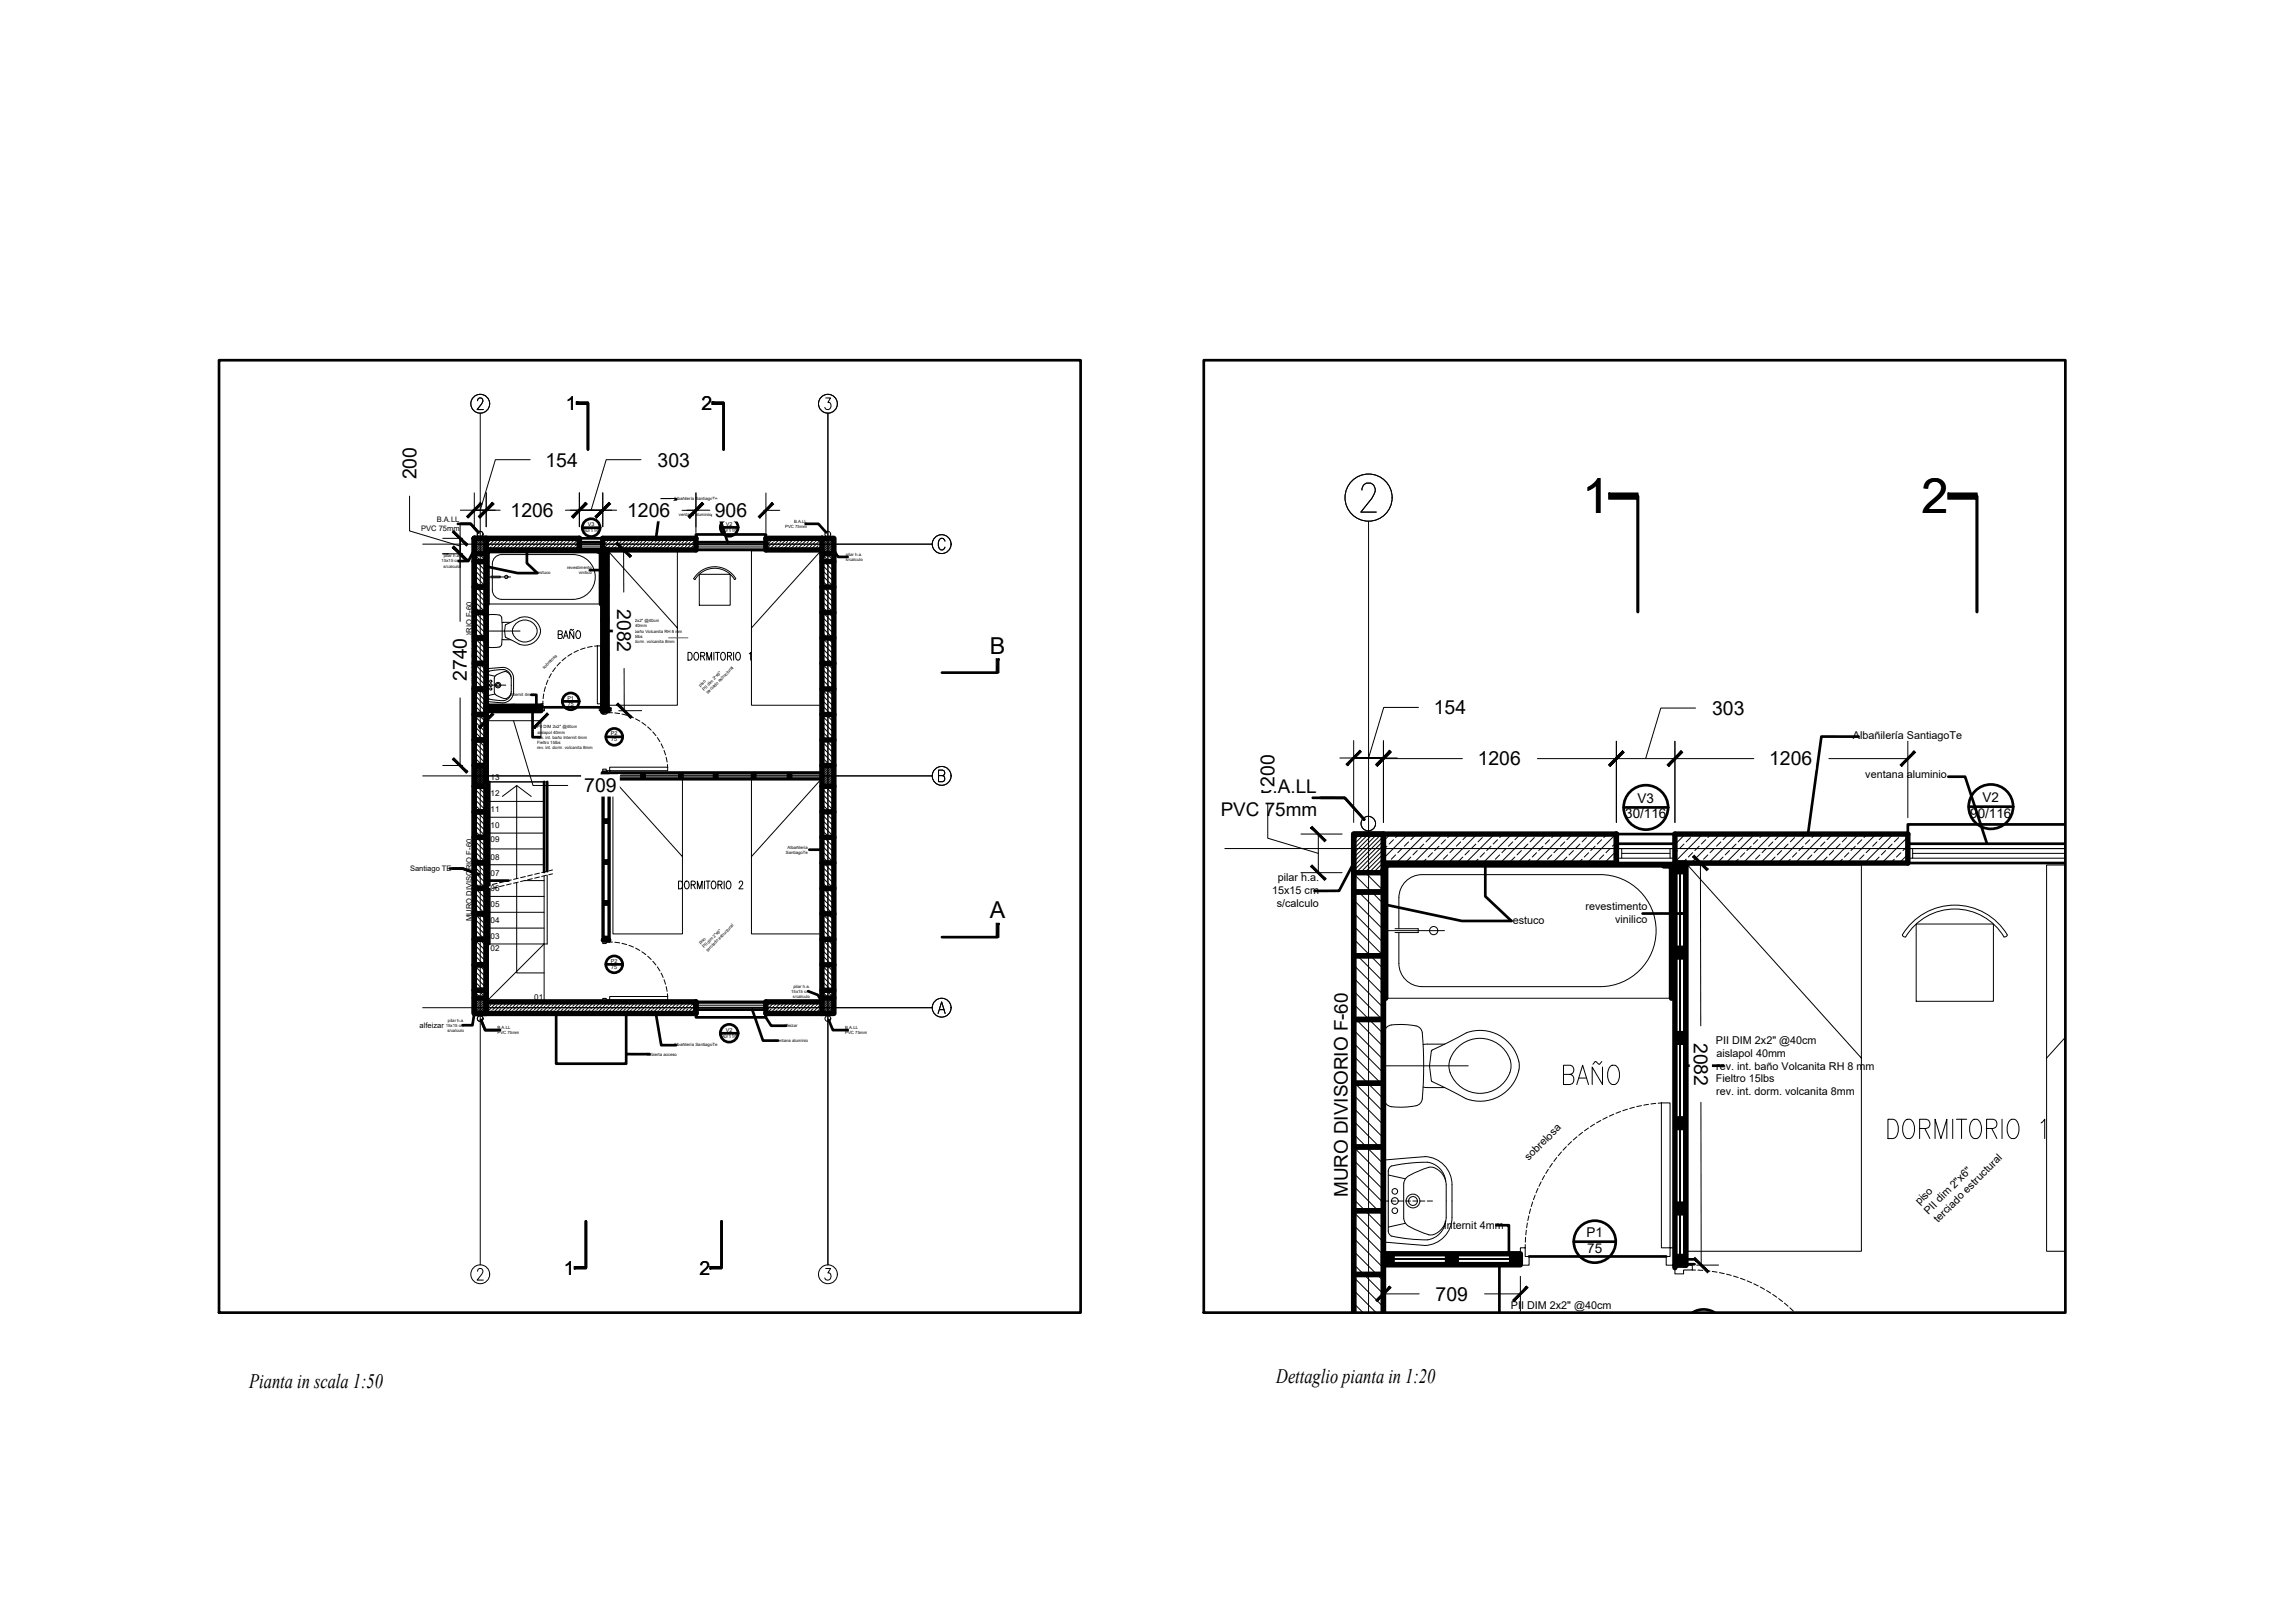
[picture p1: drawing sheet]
<svg xmlns="http://www.w3.org/2000/svg" width="594mm" height="420mm" viewBox="0 0 594 420" stroke-linecap="round" stroke-linejoin="round" font-family="sans-serif">
<defs><g id="words">
<g font-size="12.6">
<text x="409.6" y="132.9">1</text>
<text x="497.4" y="132.9">2</text>
</g>
<text font-size="10.1" x="403.6" y="281.9">BAÑO</text>
<text font-size="8.8" x="487.5" y="296">DORMITORIO 1</text>
<g font-size="6">
<text x="256.2" y="169.3">B</text>
<text x="256.2" y="237.7">A</text>
</g>
<g font-size="5.3">
<text x="64.5" y="359.4">Pianta in scala 1:50</text>
<text x="330.3" y="358">Dettaglio pianta in 1:20</text>
</g>
<g font-size="5">
<text x="146.4" y="106.2">1</text>
<text x="181.6" y="106.2">2</text>
<text x="107.8" y="124.1" transform="rotate(-90 107.8 124.1)">200</text>
<text x="141.2" y="120.8">154</text>
<text x="170.2" y="120.8">303</text>
<text x="132.2" y="133.9">1206</text>
<text x="162.3" y="133.9">1206</text>
<text x="185" y="133.9">906</text>
<text x="159.7" y="157.6" transform="rotate(90 159.7 157.6)">2082</text>
<text x="120.9" y="176.3" transform="rotate(-90 120.9 176.3)">2740</text>
<text x="371.1" y="184.9">154</text>
<text x="443.2" y="185.1">303</text>
<text x="329.9" y="203.6" transform="rotate(-90 329.9 203.6)">200</text>
<text x="382.5" y="198.2">1206</text>
<text x="458" y="198.2">1206</text>
<text x="151.2" y="205.1">709</text>
<text x="438.5" y="269.9" transform="rotate(90 438.5 269.9)">2082</text>
<text x="145.9" y="330">1</text>
<text x="181" y="330">2</text>
<text x="371.6" y="336.7">709</text>
</g>
<g font-size="4.9">
<text x="326.2" y="205.3">B.A.LL</text>
<text x="316" y="211.2">PVC 75mm</text>
<text x="348.9" y="309.9" transform="rotate(-90 348.9 309.9)">MURO DIVISORIO F-60</text>
</g>
<g font-size="3.5">
<text x="423.9" y="207.9">V3</text>
<text x="513.2" y="207.7">V2</text>
<text x="420.7" y="211.8">30/116</text>
<text x="510" y="211.6">90/116</text>
<text x="410.7" y="320.3">P1</text>
<text x="410.9" y="324.2">75</text>
</g>
<g font-size="2.8">
<text x="479.7" y="191.4">Albañilería SantiagoTe</text>
<text x="482.9" y="201.4">ventana aluminio</text>
<text x="329.3" y="231.5">15x15 cm</text>
<text x="330.8" y="228.2">pilar h.a.</text>
<text x="330.5" y="234.9">s/calculo</text>
<text x="391.6" y="239.1">estuco</text>
<text x="410.5" y="235.5">revestimento</text>
<text x="418.1" y="238.9">vinilico</text>
<text x="444.2" y="270.2">PII DIM 2x2&quot; @40cm</text>
<text x="444.3" y="273.5">aislapol 40mm</text>
<text x="444.2" y="280.2">Fieltro 15lbs</text>
<text x="444.2" y="276.9">rev. int. baño Volcanita RH 8 mm</text>
<text x="444.2" y="283.6">rev. int. dorm. volcanita 8mm</text>
<text x="395.7" y="300.6" transform="rotate(-45 395.7 300.6)">sobrelosa</text>
<text x="496.9" y="312.1" transform="rotate(-45 496.9 312.1)">piso</text>
<text x="499.2" y="314.5" transform="rotate(-45 499.2 314.5)">PII dim 2&quot;x6&quot;</text>
<text x="501.7" y="316.7" transform="rotate(-45 501.7 316.7)">terciado estructural</text>
<text x="373.9" y="318.1">internit 4mm</text>
<text x="391.1" y="338.9">PII DIM 2x2&quot; @40cm</text>
<text x="391.2" y="342.3">aislapol 40mm</text>
</g>
<g font-size="2.1">
<text x="127" y="201.8">13</text>
<text x="127" y="206.2">12</text>
<text x="127" y="214.4">10</text>
<text x="127" y="210.3">11</text>
<text x="127" y="218.1">09</text>
<text x="127" y="226.7">07</text>
<text x="127" y="222.6">08</text>
<text x="127" y="230.7">06</text>
<text x="127" y="239">04</text>
<text x="127" y="234.9">05</text>
<text x="127" y="243">03</text>
<text x="127" y="246.3">02</text>
<text x="138.3" y="258.8">01</text>
</g>
<g font-size="2">
<text x="109" y="137.5">PVC 75mm</text>
<text x="113.1" y="135.1">B.A.LL</text>
<text x="122.2" y="177" transform="rotate(-90 122.2 177)">MURO DIVISORIO F-60</text>
<text x="106.1" y="225.4">Santiago TE</text>
<text x="122.2" y="238.4" transform="rotate(-90 122.2 238.4)">MURO DIVISORIO F-60</text>
<text x="108.6" y="266.2">alfeizar</text>
</g>
<g font-size="1.4">
<text x="150.9" y="137.7">30/116</text>
<text x="152.2" y="136.2">V3</text>
<text x="186.6" y="137.7">90/116</text>
<text x="187.9" y="136.1">V2</text>
<text x="146.9" y="181.1">P1</text>
<text x="146.9" y="182.7">75</text>
<text x="158.1" y="190.3">P2</text>
<text x="158.2" y="191.9">75</text>
<text x="158.1" y="249.2">P2</text>
<text x="158.2" y="250.8">75</text>
<text x="186.6" y="268.6">90/116</text>
<text x="187.9" y="267">V2</text>
</g>
<g font-size="1.1">
<text x="174.5" y="129.6">Albañilería SantiagoTe</text>
<text x="175.7" y="133.6">ventana aluminio</text>
<text x="203.2" y="136.7">PVC 75mm</text>
<text x="205.6" y="135.3">B.A.LL</text>
<text x="219" y="143.9">pilar h.a.</text>
<text x="114.3" y="145.6">15x15 cm</text>
<text x="114.8" y="147">s/calculo</text>
<text x="114.9" y="144.3">pilar h.a.</text>
<text x="139.2" y="148.6">estuco</text>
<text x="146.8" y="147.2">revestimento</text>
<text x="149.8" y="148.5">vinilico</text>
<text x="219" y="145.2">s/calculo</text>
<text x="160.3" y="161.1">PII DIM 2x2&quot; @40cm</text>
<text x="160.3" y="165.1">Fieltro 15lbs</text>
<text x="160.3" y="163.7">rev. int. baño Volcanita RH 8 mm</text>
<text x="160.3" y="166.4">rev. int. dorm. volcanita 8mm</text>
<text x="160.3" y="162.4">aislapol 40mm</text>
<text x="140.9" y="173.2" transform="rotate(-45 140.9 173.2)">sobrelosa</text>
<text x="181.4" y="177.8" transform="rotate(-45 181.4 177.8)">piso</text>
<text x="182.3" y="178.8" transform="rotate(-45 182.3 178.8)">PII dim 2&quot;x6&quot;</text>
<text x="183.3" y="179.7" transform="rotate(-45 183.3 179.7)">terciado estructural</text>
<text x="132.2" y="180.2">internit 4mm</text>
<text x="139.1" y="188.6">PII DIM 2x2&quot; @40cm</text>
<text x="139.1" y="191.2">rev. int. baño Internit 4mm</text>
<text x="139.1" y="189.9">aislapol 40mm</text>
<text x="139" y="192.6">Fieltro 15lbs</text>
<text x="139.1" y="193.9">rev. int. dorm. volcanita 8mm</text>
<text x="203.4" y="221">SantiagoTe</text>
<text x="203.9" y="219.7">Albañilería</text>
<text x="181.4" y="244.5" transform="rotate(-45 181.4 244.5)">piso</text>
<text x="182.3" y="245.5" transform="rotate(-45 182.3 245.5)">PII dim 2&quot;x6&quot;</text>
<text x="183.3" y="246.3" transform="rotate(-45 183.3 246.3)">terciado estructural</text>
<text x="204.8" y="257">15x15 cm</text>
<text x="205.4" y="255.7">pilar h.a.</text>
<text x="205.3" y="258.4">s/calculo</text>
<text x="115.4" y="265.8">15x15 cm</text>
<text x="115.8" y="267.2">s/calculo</text>
<text x="116" y="264.5">pilar h.a.</text>
<text x="128.8" y="267.7">PVC 75mm</text>
<text x="128.8" y="266.4">B.A.LL</text>
<text x="200.8" y="269.8">ventana aluminio</text>
<text x="202.8" y="265.9">alfeizar</text>
<text x="218.8" y="266.4">B.A.LL</text>
<text x="218.8" y="267.7">PVC 75mm</text>
<text x="167.4" y="273.3">cubierta acceso</text>
<text x="174.4" y="270.9">Albañilería SantiagoTe</text>
</g>
</g></defs>
<!-- layer: A-WALL-PATT -->
<g fill="none" stroke="#000" stroke-width=".26">
<path d="M123 139.4l-.2 .2M123.4 139.4l-.6 .6M123.9 139.4l-1.1 1.1M124.3 139.4l-1.5 1.5M124.8 139.4l-2 2M125.2 139.4l-2.4 2.4M125.7 139.4l-2.9 2.8M125.8 139.6l-3 3.1M126.6 139.4l-.8 .7M126.9 139.9l-.5 .5M127.5 139.4l-.4 .3M128.4 139.4l-4.1 4"/>
<path d="M129.1 139.5l-.4 .4M130.2 139.4l-3 3M130.7 139.7l-.4 .5M131.1 139.4l-.2 .1M132 139.4l-3 3M132.3 139.9l-.5 .5M132.9 139.4l-.4 .3M133.8 139.4l-3 3M134.5 139.5l-.4 .4M135.5 139.4l-2.9 3M136.1 139.7l-.5 .5M136.4 139.4l-.1 .1"/>
<path d="M137.3 139.4l-2.9 3M137.7 139.9l-.5 .5M138.2 139.4l-.3 .3M139.1 139.4l-3 3M139.9 139.5l-.4 .4M140.9 139.4l-3 3M141.5 139.7l-.5 .5M141.8 139.4l-.1 .1M142.7 139.4l-3 3M143.1 139.9l-.5 .5M143.6 139.4l-.3 .3M144.5 139.4l-3 3"/>
<path d="M145.3 139.5l-.4 .4M146.3 139.4l-3 3M146.9 139.7l-.5 .5M147.2 139.4l-.1 .1M148.1 139.4l-3 3M148.4 139.9l-.4 .5M149 139.4l-.3 .3M149.9 139.4l-3 3M156.1 139.5h-.1M157.1 139.4l-1.1 1M157.6 139.7l-.4 .5M158 139.4l-.1 .1"/>
<path d="M158.9 139.4l-2.9 2.8M159.2 139.9l-.4 .5M159.8 139.4l-.4 .3M160.7 139.4l-3 3M161.5 139.5l-.5 .4M162.5 139.4l-3 3M163 139.7l-.4 .5M163.4 139.4l-.1 .1M164.3 139.4l-3 3M164.6 139.9l-.4 .5M165.2 139.4l-.4 .3M166.1 139.4l-3 3"/>
<path d="M166.9 139.5l-.5 .4M167.9 139.4l-3 3M168.4 139.7l-.4 .5M168.8 139.4l-.2 .1M169.7 139.4l-3 3M170 139.9l-.5 .5M170.6 139.4l-.4 .3M171.5 139.4l-3 3M172.2 139.5l-.4 .4M173.3 139.4l-3 3M173.8 139.7l-.4 .5M174.2 139.4l-.2 .1"/>
<path d="M175.1 139.4l-3 3M175.4 139.9l-.5 .5M176 139.4l-.4 .3M176.9 139.4l-3 3M177.6 139.5l-.4 .4M178.7 139.4l-3 3M179.2 139.7l-.5 .5M179.6 139.4l-.2 .1M180.1 139.7l-2.6 2.7M198.4 139.4l-.1 .1M199.2 139.5l-.5 .4M200.2 139.4l-1.9 1.9"/>
<path d="M200.8 139.7l-.5 .5M201.1 139.4l-.1 .1M202 139.4l-3 3M202.3 139.9l-.4 .5M202.9 139.4l-.3 .3M203.8 139.4l-3 3M204.6 139.5l-.5 .4M205.6 139.4l-3 3M206.1 139.7l-.4 .5M206.5 139.4l-.1 .1M207.4 139.4l-3 3M207.7 139.9l-.4 .5"/>
<path d="M208.3 139.4l-.4 .3M209.2 139.4l-3 3M210 139.5l-.5 .4M211 139.4l-3 3M211.5 139.7l-.4 .5M211.9 139.4l-.2 .1M212.8 139.4l-3 3M213 139.4l-.2 .2M213.4 139.4l-.6 .6M213.9 139.4l-1.1 1.1M214.3 139.4l-1.5 1.5M214.8 139.4l-2 2"/>
<path d="M215.2 139.4l-2.4 2.4M215.7 139.4l-2.9 2.8M215.9 139.6l-3.1 3.1M122.8 158.3l3 3.1M122.8 157l3 3M122.8 155.6l3 3.1M122.8 151.6l3 3.1M122.8 150.2l3 3.1M122.8 144.8l3 3.1M122.8 143.5l3 3.1M122.8 159.7l3 3M122.8 154.3l3 3"/>
<path d="M122.8 152.9l3 3.1M122.8 148.9l3 3.1M122.8 147.5l3 3.1M122.8 146.2l3 3.1M124 143.4l1.8 1.8M125.3 143.4l.5 .5M125.8 140.1l-3 3M125.8 140.5l-2.8 2.9M125.8 141l-2.4 2.4M125.8 141.4l-1.9 2M125.8 142.3l-1 1.1M125.8 142.8l-.6 .6"/>
<path d="M125.8 143.2l-.1 .2M126.2 140.6l-.4 .4M126.4 142.2l-.1 .2M127.1 141.5l-.4 .5M127.8 140.8l-.5 .5M128.5 140.2l-.5 .4M128.7 141.7l-.5 .5M129.4 141.1l-.5 .4M130 140.4l-.4 .4M130.3 142l-.4 .4M130.9 141.3l-.4 .4M131.6 140.6l-.4 .5"/>
<path d="M131.8 142.2l-.1 .2M132.5 141.5l-.5 .5M133.2 140.8l-.5 .5M133.8 140.2l-.4 .4M134.1 141.7l-.5 .5M134.7 141.1l-.4 .4M135.4 140.4l-.4 .4M135.6 142l-.3 .4M136.3 141.3l-.4 .4M137 140.6l-.5 .5M137.2 142.2l-.2 .2M137.9 141.5l-.5 .5"/>
<path d="M138.6 140.8l-.5 .5M139.2 140.2l-.4 .4M139.5 141.7l-.5 .5M140.1 141.1l-.4 .4M140.8 140.4l-.4 .4M141 142l-.4 .4M141.7 141.3l-.4 .4M142.4 140.6l-.5 .5M142.6 142.2l-.2 .2M143.3 141.5l-.5 .5M144 140.8l-.5 .5M144.6 140.2l-.4 .4"/>
<path d="M144.9 141.7l-.5 .5M145.5 141.1l-.4 .4M146.2 140.4l-.5 .4M146.4 142l-.4 .4M147.1 141.3l-.5 .4M147.8 140.6l-.5 .5M148 142.2l-.2 .2M148.7 141.5l-.5 .5M149.3 140.8l-.4 .5M150 141.1l-1.3 1.3M150 140.2l-.4 .4M150 142l-.2 .2"/>
<path d="M156.3 141.1l-.3 .2M157 140.4l-.5 .4M157.2 142l-.4 .4M157.9 141.3l-.5 .4M158.5 140.6l-.4 .5M158.8 142.2l-.2 .2M159.4 141.5l-.4 .5M160.1 140.8l-.4 .5M160.8 140.2l-.5 .4M161 141.7l-.4 .5M161.7 141.1l-.5 .4M162.4 140.4l-.5 .4"/>
<path d="M162.6 142l-.4 .4M163.3 141.3l-.5 .4M163.9 140.6l-.4 .5M164.2 142.2l-.2 .2M164.8 141.5l-.4 .5M165.5 140.8l-.4 .5M166.2 140.2l-.5 .4M166.4 141.7l-.4 .5M167.1 141.1l-.5 .4M167.7 140.4l-.4 .4M168 142l-.4 .4M168.6 141.3l-.4 .4"/>
<path d="M169.3 140.6l-.4 .5M169.5 142.2l-.1 .2M170.2 141.5l-.4 .5M170.9 140.8l-.5 .5M171.6 140.2l-.5 .4M171.8 141.7l-.5 .5M172.5 141.1l-.5 .4M173.1 140.4l-.4 .4M173.4 142l-.4 .4M174 141.3l-.4 .4M174.7 140.6l-.4 .5M174.9 142.2l-.1 .2"/>
<path d="M175.6 141.5l-.4 .5M176.3 140.8l-.5 .5M176.9 140.2l-.4 .4M177.2 141.7l-.5 .5M177.8 141.1l-.4 .4M178.5 140.4l-.4 .4M178.7 142l-.3 .4M179.4 141.3l-.4 .4M180.1 140.6l-.5 .5M180.1 141.5l-.8 .9M198.5 140.2l-.2 .2M198.7 141.7l-.4 .5"/>
<path d="M199.4 141.1l-.4 .4M200.1 140.4l-.5 .4M200.3 142l-.4 .4M201 141.3l-.5 .4M201.7 140.6l-.5 .5M201.9 142.2l-.2 .2M202.6 141.5l-.5 .5M203.2 140.8l-.4 .5M203.9 140.2l-.5 .4M204.1 141.7l-.4 .5M204.8 141.1l-.5 .4M205.5 140.4l-.5 .4"/>
<path d="M205.7 142l-.4 .4M206.4 141.3l-.5 .4M207 140.6l-.4 .5M207.3 142.2l-.2 .2M207.9 141.5l-.4 .5M208.6 140.8l-.4 .5M209.3 140.2l-.5 .4M209.5 141.7l-.4 .5M210.2 141.1l-.5 .4M210.9 140.4l-.5 .4M211.1 142l-.4 .4M211.7 141.3l-.4 .4"/>
<path d="M212.4 140.6l-.4 .5M212.6 142.2l-.1 .2M212.8 158.3l3.1 3.1M212.8 157l3.1 3M212.8 155.6l3.1 3.1M212.8 151.6l3.1 3.1M212.8 150.2l3.1 3.1M212.8 144.8l3.1 3.1M212.8 143.5l3.1 3.1M212.8 141.2l-1.2 1.2M212.8 140.3l-.2 .1M212.8 159.7l3.1 3"/>
<path d="M212.8 154.3l3.1 3M212.8 152.9l3.1 3.1M212.8 148.9l3.1 3.1M212.8 147.5l3.1 3.1M212.8 146.2l3.1 3.1M214 143.4l1.9 1.8M215.3 143.4l.6 .5M215.9 140.1l-3.1 3M215.9 140.5l-2.9 2.9M215.9 141l-2.4 2.4M215.9 141.4l-2 2M215.9 141.9l-1.5 1.5"/>
<path d="M215.9 142.3l-1.1 1.1M215.9 142.8l-.6 .6M215.9 143.2l-.2 .2M122.8 177.2l3 3M122.8 175.8l3 3.1M122.8 170.4l3 3.1M122.8 169.1l3 3.1M122.8 165.1l3 3M122.8 163.7l3 3.1M122.8 162.4l3 3M122.8 179.9l3 3M122.8 178.5l3 3.1"/>
<path d="M122.8 174.5l3 3.1M122.8 173.1l3 3.1M122.8 171.8l3 3.1M122.8 167.7l3 3.1M122.8 166.4l3 3.1M122.8 161l3 3.1M212.8 177.2l3.1 3M212.8 175.8l3.1 3.1M212.8 170.4l3.1 3.1M212.8 169.1l3.1 3.1M212.8 165.1l3.1 3M212.8 163.7l3.1 3.1"/>
<path d="M212.8 162.4l3.1 3M212.8 179.9l3.1 3M212.8 178.5l3.1 3.1M212.8 174.5l3.1 3.1M212.8 173.1l3.1 3.1M212.8 171.8l3.1 3.1M212.8 167.7l3.1 3.1M212.8 166.4l3.1 3.1M212.8 161l3.1 3.1M122.8 190.6l3 3.1M122.8 189.3l3 3.1M122.8 183.9l3 3.1"/>
<path d="M122.8 182.6l3 3M122.8 197.4l.8 .8M122.8 196l2.1 2.2M122.8 194.7l3 3.1M122.8 193.3l3 3.1M122.8 192l3 3.1M122.8 187.9l3 3.1M122.8 186.6l3 3.1M122.8 185.3l3 3M122.8 181.2l3 3.1M123 198.2l-.2 .2M123.5 198.2l-.7 .7"/>
<path d="M123.9 198.2l-1.1 1.1M124.4 198.2l-1.6 1.6M124.8 198.2l-2 2M125.3 198.2l-2.5 2.4M125.7 198.2l-2.9 2.9M125.8 198.5l-3 3M125.8 198.9l-3 3.1M125.8 199.4l-3 3M125.8 199.8l-3 3.1M212.8 190.6l3.1 3.1M212.8 189.3l3.1 3.1M212.8 183.9l3.1 3.1"/>
<path d="M212.8 182.6l3.1 3M212.8 197.4l.8 .8M212.8 196l2.1 2.2M212.8 194.7l3.1 3.1M212.8 193.3l3.1 3.1M212.8 192l3.1 3.1M212.8 187.9l3.1 3.1M212.8 186.6l3.1 3.1M212.8 185.3l3.1 3M212.8 181.2l3.1 3.1M213 198.2l-.2 .2M213.5 198.2l-.7 .7"/>
<path d="M213.9 198.2l-1.1 1.1M214.4 198.2l-1.6 1.6M214.8 198.2l-2 2M215.3 198.2l-2.5 2.4M215.7 198.2l-2.9 2.9M215.9 198.5l-3.1 3M215.9 198.9l-3.1 3.1M215.9 199.4l-3.1 3M215.9 199.8l-3.1 3.1M122.8 216.2l3 3.1M122.8 214.9l3 3.1M122.8 209.5l3 3.1"/>
<path d="M122.8 208.2l3 3M122.8 218.9l3 3.1M122.8 217.6l3 3.1M122.8 213.5l3 3.1M122.8 212.2l3 3.1M122.8 210.8l3 3.1M122.8 206.8l3 3.1M122.8 205.5l3 3M122.8 204.1l3 3.1M123.6 203.6l2.2 2.2M124.9 203.6l.9 .9M125.8 200.3l-3 3"/>
<path d="M125.8 200.7l-2.8 2.9M125.8 201.2l-2.4 2.4M125.8 201.6l-1.9 2M125.8 202.1l-1.5 1.5M125.8 202.5l-1 1.1M125.8 203l-.6 .6M125.8 203.4l-.1 .2M212.8 216.2l3.1 3.1M212.8 214.9l3.1 3.1M212.8 209.5l3.1 3.1M212.8 208.2l3.1 3M212.8 218.9l3.1 3.1"/>
<path d="M212.8 217.6l3.1 3.1M212.8 213.5l3.1 3.1M212.8 212.2l3.1 3.1M212.8 210.8l3.1 3.1M212.8 206.8l3.1 3.1M212.8 205.5l3.1 3M212.8 204.1l3.1 3.1M213.6 203.6l2.3 2.2M214.9 203.6l1 .9M215.9 200.3l-3.1 3M215.9 200.7l-2.9 2.9M215.9 201.2l-2.5 2.4"/>
<path d="M215.9 201.6l-2 2M215.9 202.1l-1.6 1.5M215.9 202.5l-1.1 1.1M215.9 203l-.7 .6M215.9 203.4l-.2 .2M350.9 215.9l-.5 .5M352 215.9l-1.6 1.6M353.1 215.9l-2.7 2.7M354.3 215.9l-3.9 3.9M355.4 215.9l-5 5M356.5 215.9l-6.1 6.1M357.6 215.9l-7.2 7.2"/>
<path d="M358.1 216.6l-7.7 7.7M358.1 217.7l-7.7 7.7M358.1 218.8l-7.1 7.1M358.1 219.9l-6 6M359 219.1l-.9 .9M359.9 215.9l-1.8 1.8M360.7 217.4l-1.1 1.1M362.2 215.9l-.9 .9M363 219.6l-1.2 1.2M364.4 215.9l-6.3 6.3M364.6 217.9l-1.1 1.2M366.3 216.3l-1.1 1.1"/>
<path d="M368.6 218.5l-1.2 1.1M368.9 215.9l-7.5 7.5M370.2 216.8l-1.1 1.1M371.2 215.9l-.4 .4M372.5 219.1l-1.1 1.1M373.4 215.9l-7.5 7.5M374.2 217.4l-1.1 1.1M375.6 215.9l-.9 .9M376.4 219.6l-1.1 1.2M377.9 215.9l-7.5 7.5M378.1 217.9l-1.1 1.2M379.8 216.3l-1.1 1.1"/>
<path d="M382 218.5l-1.1 1.1M382.4 215.9l-7.5 7.5M383.7 216.8l-1.1 1.1M384.6 215.9l-.3 .4M386 219.1l-1.2 1.1M386.9 215.9l-7.5 7.5M387.6 217.4l-1.1 1.1M389.1 215.9l-.9 .9M389.9 219.6l-1.1 1.2M391.4 215.9l-7.5 7.5M391.6 217.9l-1.1 1.2M393.3 216.3l-1.2 1.1"/>
<path d="M395.5 218.5l-1.1 1.1M395.8 215.9l-7.5 7.5M397.2 216.8l-1.1 1.1M398.1 215.9l-.4 .4M399.4 219.1l-1.1 1.1M400.3 215.9l-7.5 7.5M401.1 217.4l-1.1 1.1M402.6 215.9l-.9 .9M403.4 219.6l-1.2 1.2M404.8 215.9l-7.5 7.5M405 217.9l-1.1 1.2M406.7 216.3l-1.1 1.1"/>
<path d="M409 218.5l-1.1 1.1M409.3 215.9l-7.5 7.5M410.7 216.8l-1.2 1.1M411.6 215.9l-.4 .4M412.9 219.1l-1.1 1.1M413.8 215.9l-7.5 7.5M414.6 217.4l-1.1 1.1M416 215.9l-.9 .9M416.8 219.6l-1.1 1.2M418.3 215.9l-7.5 7.5M418.4 218.1l-1 1M433.7 216.3l-.1 .1"/>
<path d="M435.9 218.5l-1.1 1.1M436.3 215.9l-2.7 2.7M437.6 216.8l-1.1 1.1M438.5 215.9l-.3 .4M439.8 219.1l-1.1 1.1M440.7 215.9l-7.1 7.2M441.5 217.4l-1.1 1.1M443 215.9l-.9 .9M443.8 219.6l-1.1 1.2M445.2 215.9l-7.5 7.5M445.5 217.9l-1.2 1.2M447.1 216.3l-1.1 1.1"/>
<path d="M449.4 218.5l-1.1 1.1M449.7 215.9l-7.5 7.5M451.1 216.8l-1.2 1.1M452 215.9l-.4 .4M453.3 219.1l-1.1 1.1M454.2 215.9l-7.5 7.5M455 217.4l-1.1 1.1M456.5 215.9l-.9 .9M457.2 219.6l-1.1 1.2M458.7 215.9l-7.5 7.5M458.9 217.9l-1.1 1.2M460.6 216.3l-1.1 1.1"/>
<path d="M462.9 218.5l-1.2 1.1M463.2 215.9l-7.5 7.5M464.5 216.8l-1.1 1.1M465.4 215.9l-.3 .4M466.8 219.1l-1.1 1.1M467.7 215.9l-7.5 7.5M468.5 217.4l-1.2 1.1M469.9 215.9l-.9 .9M470.7 219.6l-1.1 1.2M472.2 215.9l-7.5 7.5M472.4 217.9l-1.1 1.2M474.1 216.3l-1.1 1.1"/>
<path d="M476.3 218.5l-1.1 1.1M476.7 215.9l-7.5 7.5M478 216.8l-1.1 1.1M478.9 215.9l-.3 .4M480.3 219.1l-1.2 1.1M481.2 215.9l-7.5 7.5M481.9 217.4l-1.1 1.1M483.4 215.9l-.9 .9M484.2 219.6l-1.1 1.2M485.6 215.9l-7.4 7.5M485.9 217.9l-1.2 1.2M487.5 216.3l-1.1 1.1"/>
<path d="M489.8 218.5l-1.1 1.1M490.1 215.9l-7.5 7.5M491.5 216.8l-1.1 1.1M492.4 215.9l-.4 .4M493.7 219.1l-1.1 1.1M493.9 216.7l-6.8 6.7M122.8 236.4l3 3.1M122.8 235.1l3 3.1M122.8 233.7l3 3.1M122.8 229.7l3 3.1M122.8 228.4l3 3M122.8 227l3 3.1"/>
<path d="M122.8 223l3 3.1M122.8 221.6l3 3.1M122.8 239.1l3 3.1M122.8 237.8l3 3.1M122.8 232.4l3 3.1M122.8 231.1l3 3M122.8 225.7l3 3M122.8 224.3l3 3.1M122.8 220.3l3 3.1M212.8 236.4l3.1 3.1M212.8 235.1l3.1 3.1M212.8 233.7l3.1 3.1"/>
<path d="M212.8 229.7l3.1 3.1M212.8 228.4l3.1 3M212.8 227l3.1 3.1M212.8 223l3.1 3.1M212.8 221.6l3.1 3.1M212.8 239.1l3.1 3.1M212.8 237.8l3.1 3.1M212.8 232.4l3.1 3.1M212.8 231.1l3.1 3M212.8 225.7l3.1 3M212.8 224.3l3.1 3.1M212.8 220.3l3.1 3.1"/>
<path d="M350.4 229.6l7.7 7.7M350.4 226.2l7.7 7.7M350.4 239.7l7.7 7.7M350.4 236.4l7.7 7.6M350.4 233l7.7 7.7M353.4 225.9l4.7 4.7M356.8 225.9l1.3 1.3M358.1 221l-4.9 4.9M358.1 222.2l-3.7 3.7M358.1 223.3l-2.6 2.6M358.1 224.4l-1.5 1.5M358.1 225.5l-.4 .4"/>
<path d="M359.6 223l-.4 .4M361.3 221.3l-1.2 1.1M365.2 221.9l-1.1 1.1M366.9 220.2l-1.1 1.1M369.1 222.4l-1 1M370.8 220.8l-1.1 1.1M373.1 223l-.5 .4M374.7 221.3l-1.1 1.1M378.7 221.9l-1.2 1.1M380.4 220.2l-1.2 1.1M382.6 222.4l-1 1M384.3 220.8l-1.1 1.1"/>
<path d="M386.5 223l-.4 .4M388.2 221.3l-1.1 1.1M392.1 221.9l-1.1 1.1M393.8 220.2l-1.1 1.1M396.1 222.4l-1 1M397.7 220.8l-1.1 1.1M400 223l-.4 .4M401.7 221.3l-1.1 1.1M405.6 221.9l-1.1 1.1M407.3 220.2l-1.1 1.1M409.5 222.4l-.9 1M411.2 220.8l-1.1 1.1"/>
<path d="M413.5 223l-.5 .4M415.1 221.3l-1.1 1.1M418.4 220.3l-3.1 3.1M418.4 222.5l-.4 .5M434.2 220.2l-.6 .7M436.5 222.4l-1 1M438.2 220.8l-1.2 1.1M440.4 223l-.4 .4M442.1 221.3l-1.1 1.1M446 221.9l-1.1 1.1M447.7 220.2l-1.1 1.1M449.9 222.4l-.9 1"/>
<path d="M451.6 220.8l-1.1 1.1M453.9 223l-.5 .4M455.6 221.3l-1.2 1.1M459.5 221.9l-1.1 1.1M461.2 220.2l-1.1 1.1M463.4 222.4l-1 1M465.1 220.8l-1.1 1.1M467.3 223l-.4 .4M469 221.3l-1.1 1.1M473 221.9l-1.2 1.1M474.6 220.2l-1.1 1.1M476.9 222.4l-1 1"/>
<path d="M478.6 220.8l-1.1 1.1M480.8 223l-.4 .4M482.5 221.3l-1.1 1.1M486.4 221.9l-1.1 1.1M488.1 220.2l-1.1 1.1M490.4 222.4l-1 1M492 220.8l-1.1 1.1M493.9 221.2l-2.3 2.2M122.8 255.3l3 3.1M122.8 254l3 3M122.8 248.6l3 3M122.8 247.2l3 3.1"/>
<path d="M122.8 241.8l3 3.1M122.8 240.5l3 3.1M122.8 258l.3 .4M122.8 256.6l1.7 1.8M122.8 252.6l3 3.1M122.8 251.3l3 3M122.8 249.9l3 3.1M122.8 245.9l3 3.1M122.8 244.5l3 3.1M122.8 243.2l3 3.1M122.9 258.4l-.1 .1M123.4 258.4l-.6 .6"/>
<path d="M123.8 258.4l-1 1M124.3 258.4l-1.5 1.5M124.7 258.4l-1.9 1.9M125.2 258.4l-2.4 2.4M125.6 258.4l-2.8 2.8M125.8 258.6l-3 3.1M125.8 259.1l-3 3M125.8 260l-2.4 2.4M126 259.4l-3 3M126.9 259.4l-3 3M127.8 259.4l-.5 .4M128.7 259.4l-3 3"/>
<path d="M129.4 259.6l-.5 .5M129.6 259.4h.1M130.5 259.4l-3 3M130.9 259.8l-.4 .5M131.4 259.4l-.2 .2M132.3 259.4l-3 3M133.2 259.4l-.5 .4M134.1 259.4l-3 3M134.7 259.6l-.4 .5M135 259.4h.1M135.9 259.4l-3 3M136.3 259.8l-.4 .5"/>
<path d="M136.8 259.4l-.3 .2M137.7 259.4l-3 3M138.6 259.4l-.5 .4M139.5 259.4l-3 3M140.1 259.6l-.4 .5M140.4 259.4h.1M141.3 259.4l-3 3M141.7 259.8l-.4 .5M142.2 259.4l-.3 .2M143.1 259.4l-3 3M144 259.4l-.5 .4M144.9 259.4l-3 3"/>
<path d="M145.5 259.6l-.4 .5M145.8 259.4h-.1M146.7 259.4l-3 3M147.1 259.8l-.5 .5M147.6 259.4l-.3 .2M148.5 259.4l-3 3M149.3 259.4l-.4 .4M150.3 259.4l-3 3M150.9 259.6l-.4 .5M151.2 259.4h-.1M152.1 259.4l-3 3M152.5 259.8l-.5 .5"/>
<path d="M152.9 259.4l-.2 .2M153.8 259.4l-2.9 3M154.7 259.4l-.4 .4M155.6 259.4l-2.9 3M156.3 259.6l-.5 .5M156.5 259.4h.1M157.4 259.4l-3 3M157.9 259.8l-.5 .5M158.3 259.4l-.2 .2M159.2 259.4l-3 3M160.1 259.4l-.4 .4M161 259.4l-3 3"/>
<path d="M161.7 259.6l-.5 .5M161.9 259.4h.1M162.8 259.4l-3 3M163.3 259.8l-.5 .5M163.7 259.4l-.2 .2M164.6 259.4l-3 3M165.5 259.4l-.4 .4M166.4 259.4l-3 3M167.1 259.6l-.5 .5M167.3 259.4h.1M168.2 259.4l-3 3M168.6 259.8l-.4 .5"/>
<path d="M169.1 259.4l-.2 .2M170 259.4l-3 3M170.9 259.4l-.5 .4M171.8 259.4l-3 3M172.5 259.6l-.5 .5M172.7 259.4h.1M173.6 259.4l-3 3M174 259.8l-.4 .5M174.5 259.4l-.2 .2M175.4 259.4l-3 3M176.3 259.4l-.5 .4M177.2 259.4l-3 3"/>
<path d="M177.8 259.6l-.4 .5M178.1 259.4h.1M179 259.4l-3 3M179.4 259.8l-.4 .5M179.9 259.4l-.3 .2M198.8 259.4l-.5 .5M199.4 259.6l-.4 .5M199.7 259.4h-.1M200.6 259.4l-2.3 2.2M201 259.8l-.5 .5M201.5 259.4l-.3 .2M202.3 259.4l-3 3"/>
<path d="M203.2 259.4l-.4 .4M204.1 259.4l-3 3M204.8 259.6l-.5 .5M205 259.4h.1M205.9 259.4l-3 3M206.4 259.8l-.5 .5M206.8 259.4l-.2 .2M207.7 259.4l-3 3M208.6 259.4l-.4 .4M209.5 259.4l-3 3M210.2 259.6l-.5 .5M210.4 259.4h.1"/>
<path d="M211.3 259.4l-3 3M211.7 259.8l-.4 .5M212.2 259.4l-.2 .2M212.8 255.3l3 3.1M212.8 254l3.1 3M212.8 248.6l3.1 3M212.8 247.2l3.1 3.1M212.8 241.8l3.1 3.1M212.8 240.5l3.1 3.1M212.8 259.7l-2.7 2.7M212.8 258l.3 .4M212.8 256.6l1.7 1.8"/>
<path d="M212.8 252.6l3.1 3.1M212.8 251.3l3.1 3M212.8 249.9l3.1 3.1M212.8 245.9l3.1 3.1M212.8 244.5l3.1 3.1M212.8 243.2l3.1 3.1M212.9 258.4l-.1 .1M213.4 258.4l-.6 .6M213.8 258.4l-1 1M214.3 258.4l-1.5 1.5M214.7 258.4l-1.9 1.9M215.2 258.4l-2.4 2.4"/>
<path d="M215.6 258.4l-2.8 2.8M215.9 258.6l-3.1 3.1M215.9 259.1l-3.1 3M215.9 259.5l-2.9 2.9M215.9 260l-2.5 2.4M350.4 259.9l7.7 7.7M350.4 256.6l7.7 7.7M350.4 246.4l7.7 7.8M350.4 243.1l7.7 7.7M350.4 253.2l7.7 7.7M350.4 249.8l7.7 7.7M125.8 260.9l-1.5 1.5"/>
<path d="M125.8 261.3l-1 1.1M125.8 261.8l-.6 .6M126.4 260.7l-.4 .5M126.7 262.3l-.1 .1M127.1 260.1l-.4 .4M127.3 261.6l-.4 .5M128 261l-.4 .4M128.7 260.3l-.5 .4M128.9 261.9l-.4 .4M129.6 261.2l-.5 .4M130.3 260.5l-.5 .5M130.5 262.1l-.3 .3"/>
<path d="M131.2 261.4l-.5 .5M131.8 260.7l-.4 .5M132 262.3v.1M132.5 260.1l-.5 .4M132.7 261.6l-.4 .5M133.4 261l-.5 .4M134.1 260.3l-.5 .4M134.3 261.9l-.5 .4M135 261.2l-.5 .4M135.6 260.5l-.4 .5M135.9 262.1l-.3 .3M136.5 261.4l-.4 .5"/>
<path d="M137.2 260.7l-.4 .5M137.4 262.3v.1M137.9 260.1l-.5 .4M138.1 261.6l-.4 .5M138.8 261l-.5 .4M139.5 260.3l-.5 .4M139.7 261.9l-.5 .4M140.4 261.2l-.5 .4M141 260.5l-.4 .5M141.3 262.1l-.3 .3M141.9 261.4l-.4 .5M142.6 260.7l-.4 .5"/>
<path d="M142.8 262.3v.1M143.3 260.1l-.5 .4M143.5 261.6l-.4 .5M144.2 261l-.5 .4M144.9 260.3l-.5 .4M145.1 261.9l-.5 .4M145.7 261.2l-.4 .4M146.4 260.5l-.4 .5M146.6 262.1l-.2 .3M147.3 261.4l-.4 .5M148 260.7l-.5 .5M148.2 262.3v.1"/>
<path d="M148.7 260.1l-.5 .4M148.9 261.6l-.5 .5M149.6 261l-.5 .4M150.2 260.3l-.4 .4M150.5 261.9l-.5 .4M151.1 261.2l-.4 .4M151.8 260.5l-.4 .5M152 262.1l-.2 .3M152.7 261.4l-.4 .5M153.4 260.7l-.5 .5M153.6 262.3l-.1 .1M154 260.1l-.4 .4"/>
<path d="M154.3 261.6l-.5 .5M154.9 261l-.4 .4M155.6 260.3l-.4 .4M155.8 261.9l-.4 .4M156.5 261.2l-.4 .4M157.2 260.5l-.5 .5M157.4 262.1l-.3 .3M158.1 261.4l-.5 .5M158.8 260.7l-.5 .5M159 262.3l-.1 .1M159.4 260.1l-.4 .4M159.7 261.6l-.5 .5"/>
<path d="M160.3 261l-.4 .4M161 260.3l-.4 .4M161.2 261.9l-.4 .4M161.9 261.2l-.4 .4M162.6 260.5l-.5 .5M162.8 262.1l-.3 .3M163.5 261.4l-.5 .5M164.2 260.7l-.5 .5M164.4 262.3l-.1 .1M164.8 260.1l-.4 .4M165.1 261.6l-.5 .5M165.7 261l-.4 .4"/>
<path d="M166.4 260.3l-.4 .4M166.6 261.9l-.4 .4M167.3 261.2l-.4 .4M168 260.5l-.5 .5M168.2 262.1l-.3 .3M168.9 261.4l-.5 .5M169.5 260.7l-.4 .5M169.8 262.3l-.1 .1M170.2 260.1l-.4 .4M170.4 261.6l-.4 .5M171.1 261l-.4 .4M171.8 260.3l-.5 .4"/>
<path d="M172 261.9l-.4 .4M172.7 261.2l-.5 .4M173.4 260.5l-.5 .5M173.6 262.1l-.3 .3M174.3 261.4l-.5 .5M174.9 260.7l-.4 .5M175.2 262.3l-.1 .1M175.6 260.1l-.4 .4M175.8 261.6l-.4 .5M176.5 261l-.4 .4M177.2 260.3l-.5 .4M177.4 261.9l-.5 .4"/>
<path d="M178.1 261.2l-.5 .4M178.7 260.5l-.4 .5M179 262.1l-.3 .3M179.6 261.4l-.4 .5M180.1 260l-2.3 2.4M180.1 261.8l-.5 .6M180.1 260.9l-.2 .3M198.7 260.3l-.4 .4M199 261.9l-.5 .4M199.6 261.2l-.4 .4M200.3 260.5l-.4 .5M200.5 262.1l-.3 .3"/>
<path d="M201.2 261.4l-.4 .5M201.9 260.7l-.5 .5M202.1 262.3l-.1 .1M202.6 260.1l-.5 .4M202.8 261.6l-.5 .5M203.4 261l-.4 .4M204.1 260.3l-.4 .4M204.3 261.9l-.4 .4M205 261.2l-.4 .4M205.7 260.5l-.5 .5M205.9 262.1l-.3 .3M206.6 261.4l-.5 .5"/>
<path d="M207.3 260.7l-.5 .5M207.5 262.3l-.1 .1M207.9 260.1l-.4 .4M208.2 261.6l-.5 .5M208.8 261l-.4 .4M209.5 260.3l-.4 .4M209.7 261.9l-.4 .4M210.4 261.2l-.4 .4M211.1 260.5l-.5 .5M211.3 262.1l-.3 .3M212 261.4l-.5 .5M212.6 260.7l-.4 .5"/>
<path d="M212.8 261.5l-.9 .9M215.9 260.4l-2 2M215.9 260.9l-1.6 1.5M215.9 261.3l-1.1 1.1M215.9 261.8l-.7 .6M215.9 262.2l-.2 .2M350.4 276.8l7.7 7.7M350.4 273.4l7.7 7.7M350.4 263.3l7.7 7.7M350.4 270l7.7 7.7M350.4 266.7l7.7 7.7M350.4 293.6l7.7 7.7"/>
<path d="M350.4 290.2l7.7 7.7M350.4 280.1l7.7 7.7M350.4 297l7.7 7.7M350.4 286.9l7.7 7.7M350.4 283.5l7.7 7.7M350.4 310.4l7.7 7.7M350.4 307.1l7.7 7.7M350.4 317.2l7.7 7.7M350.4 313.8l7.7 7.7M350.4 303.7l7.7 7.7M350.4 300.3l7.7 7.7M350.4 327.3l7.7 7.7"/>
<path d="M350.4 323.9l7.7 7.7M350.4 337.4l2.4 2.4M350.4 334l5.8 5.8M350.4 330.6l7.7 7.7M350.4 320.5l7.7 7.7"/>
</g>
<!-- layer: A-WALL-FULL -->
<g fill="none" stroke="#000" stroke-width="1.4">
<path d="M122.8 139.4h3v123h-3zM212.8 139.4h3.1v123h-3.1zM122.8 145.4h3M122.8 158.6h3M122.8 152h3M122.8 143.4h3M212.8 145.4h3.1M212.8 158.6h3.1M212.8 152h3.1M212.8 143.4h3.1M122.8 178.4h3M122.8 171.8h3"/>
<path d="M122.8 165.2h3M212.8 178.4h3.1M212.8 171.8h3.1M212.8 165.2h3.1M122.8 198.2h3M122.8 191.6h3M122.8 185h3M212.8 198.2h3.1M212.8 191.6h3.1M212.8 185h3.1M122.8 203.6h3M122.8 210.2h3"/>
<path d="M122.8 216.8h3M212.8 203.6h3.1M212.8 210.2h3.1M212.8 216.8h3.1M122.8 223.4h3M122.8 230h3M122.8 236.6h3M212.8 223.4h3.1M212.8 230h3.1M212.8 236.6h3.1M350.4 230.9h7.7M350.4 225.9h7.7"/>
<path d="M122.8 256.4h3M122.8 243.2h3M122.8 249.8h3M122.8 258.4h3M212.8 256.4h3.1M212.8 243.2h3.1M212.8 249.8h3.1M212.8 258.4h3.1M350.4 247.4h7.7M350.4 263.9h7.7M350.4 296.9h7.7M350.4 280.4h7.7"/>
<path d="M350.4 313.4h7.7M350.4 339.8v-123.9h7.7v123.9M350.4 329.9h7.7"/>
</g>
<!-- layer: A-WALL-FULL-EXTR -->
<g fill="none" stroke="#000" stroke-width="1.4">
<path d="M125.8 139.4h24.2v3h-24.2M212.8 139.4h-14.5v3h14.5M154.9 142.7h.8v13.7M155.9 142.6h-29.8v13.8M156.1 142.4h.9v.9h-.9zM156.1 151.2h.9v.9h-.9zM156.1 142.4h24v-3h-24.1v44.9M157.2 142.4v41.6h-.2M156.1 160h.9v.9h-.9zM156.1 168.9h.9v.9h-.9zM156.1 177.7h.9v.9h-.9zM125.8 182.9h.9v.9h-.9z"/>
<path d="M125.8 182.8h14.2M125.8 184h14.2M132.5 182.9h.9v.9h-.9zM139.1 182.9h.9v.9h-.9zM156 184h.1M156.1 183.1h.9v.9h-.9zM156.2 200.2h.8v1.4h-.8zM358.1 215.9h60.3v7.5h-60.3M430.7 224.2h2v34.2M433.2 223.9h-74.5v34.5M433.8 223.4h2.2v2.3h-2.2zM433.8 223.4h60.1v-7.5h-60.3v112.3"/>
<path d="M436.4 223.4v104.1h-.4M125.8 259.4h54.3v3h-54.3M156.2 243.4h1.4M212.8 259.4h-14.5v3h14.5M433.8 245.5h2.2v2.2h-2.2zM433.8 267.6h2.2v2.2h-2.2zM433.8 289.6h2.2v2.3h-2.2zM433.8 311.7h2.2v2.3h-2.2zM358.1 324.8h2.3v2.2h-2.3zM358.1 324.6h35.5M358.1 327.4h35.5M374.7 324.8h2.3v2.2h-2.3z"/>
<path d="M391.3 324.8h2.3v2.2h-2.3zM433.6 327.5h.2M433.8 325.3h2.2v2.2h-2.2z"/>
</g>
<!-- layer: A-FURN -->
<g fill="none" stroke="#000" stroke-width=".26">
<path d="M125.8 142.4h30.2v14h-30.2zM125.8 149.4h6.4M126.7 159.1a.83 .83 0 0 0-.8 .8l-.1 5.2a3.2 3.2 0 0 0 .4 2.2l.5 .3M126.7 159.1l2.5 .1 .5 .3 .2 .4M127 149.2h2.4v.4h-2.4M127.4 149.2l.1-3.2a2.4 2.4 0 0 1 2.3-2.4h18.5a5.8 5.8 0 0 1 5.8 5.8 5.8 5.8 0 0 1-5.8 5.8h-18.5a2.4 2.4 0 0 1-2.3-2.4M127.4 149.6v3.2M129.9 159.9l.1 1.8a20 20 0 0 1-.3 5.5l-1 .4h-2M134.4 159.9a3.9 3.9 0 0 1 5.3 4.5 4.2 4.2 0 0 1-6.5 1.7l-2.4-1.2-.2-1.5 .2-1.6 3.6-1.9M157.3 142.6v40h18v-40h-18l18 20M212.5 142.6v40h-18v-40h18l-18 20M125.8 163.4h8.8"/>
<path d="M125.8 173.3l.1 8.1 .1 .2M125.8 173.3h.1M125.8 177.4h1.3M126 173.1l4.2-.3a2.9 2.9 0 0 1 2.7 2.9l.1 3.3a2.92 2.92 0 0 1-2.8 3l-4.2-.4M126 173.1l-.1 .2M126.4 174.7l1.7 .4M127.8 177.4h1.2M128.1 179.7l-1.7 .4M129.6 177.4h1.3M130 165.6h2.2M132.2 161.1l-2.2 .1M132.3 179.4a2.38 2.38 0 0 1-3.1 1.9l-2.5-.3-.3-.6"/>
<path d="M132.3 175.3a2.38 2.38 0 0 0-3.1-1.9l-2.5 .3-.3 .4v6.4M133.3 161.7a3.2 3.2 0 0 1 3.7-1 3.2 3.2 0 0 1 1.9 3.4 3.2 3.2 0 0 1-3.5 2.1 3.2 3.2 0 0 1-2.7-3.2zM128.5 180l-.4-.4-.2-.5 .1-3.5a2.54 2.54 0 0 1 2.1-1.6 1.58 1.58 0 0 1 2.2 1.7v3.3a1.79 1.79 0 0 1-1 1.7 1.79 1.79 0 0 1-2-.3l-.8-.4M158.7 201.8v40h18v-40h-18l18 20M212.5 201.8v40h-18v-40h18l-18 20M358.1 223.4h75.5v35h-75.5zM362.1 232.4v8M362.1 232.4a6 6 0 0 1 6-6h46.1a14.5 14.5 0 0 1 14.5 14.5 14.5 14.5 0 0 1-14.5 14.5h-46.1a6 6 0 0 1-6-6M436.8 223.9v100h45v-100h-45l45 50M534.6 223.9h-4.8v100h4.8M358.1 240.9h15.8M361.1 240.4h6v1h-6"/>
<path d="M362.1 241.4v8M358 275.9h22.1M358.9 266a4.8 4.8 0 0 1 3.7-.8l2.4 .1a3.7 3.7 0 0 1 2.8 1.1l.2 .5a85.6 85.6 0 0 1 0 18.1 2.27 2.27 0 0 1-2.2 1.4 15.4 15.4 0 0 1-6.5-.2 2.12 2.12 0 0 1-1-1.6 118.8 118.8 0 0 1 .1-17.8zM370.7 271.8l-.2 .3-.5 3.9M370.7 271.8l6.7-3.2a10.1 10.1 0 0 1 12.1 .4 8.4 8.4 0 0 1 3.5 8.8 10.3 10.3 0 0 1-13.5 6.6l-8.9-4.5-.6-3.9M374 270.3l-5.6 .1M377.6 270.9a8.1 8.1 0 0 1 13.6 5 8.1 8.1 0 0 1-8.1 7.1 8.1 8.1 0 0 1-8-7.1l.1-1.1a8 8 0 0 1 2.4-3.9zM534.6 268.5l-4.8 5.4M368.4 281.4l5.6 .2M358.1 300.8h.1M358.1 310.9h1.4M358.3 300.4l10.6-1a7.3 7.3 0 0 1 7 7.3v8.4a7.3 7.3 0 0 1-7 7.3l-10.3-.8-.4-.3-.1-20.5z"/>
<path d="M359.4 303.2v15.5M359.4 304.2l4.4 1M359.4 303.2l.1-.7 .5-.5a36.9 36.9 0 0 1 9.5-1.1 5.6 5.6 0 0 1 4.7 4.9M360.1 310.9h1.2M362 310.9h1.2M363.8 316.7l-4.4 1M363.8 310.9h1.3M365.7 310.9h1.3M367.6 310.9h1.2M369.5 310.9h1.3M369.9 302.2a4.5 4.5 0 0 1 4.5 4.5v8.4a4.5 4.5 0 0 1-4.5 4.6M369.9 302.2l-2 .7a11.2 11.2 0 0 0-4.1 2.3l-.4 1.3v8.9a3.3 3.3 0 0 0 2.6 2.8l3.9 1.5"/>
<path d="M374.2 316.1a5.6 5.6 0 0 1-6.5 4.8l-6.5-.7a1.6 1.6 0 0 1-1.8-1.6"/>
<circle cx="124.3" cy="138.3" r=".75"/>
<circle cx="214.3" cy="138.3" r=".75"/>
<circle cx="131.1" cy="149.4" r=".43"/>
<circle cx="127" cy="177.4" r=".35"/>
<circle cx="127" cy="178.4" r=".29"/>
<circle cx="127" cy="176.4" r=".29"/>
<circle cx="128.9" cy="177.4" r=".71"/>
<circle cx="128.9" cy="177.4" r=".46"/>
<circle cx="354.2" cy="213.2" r="1.88"/>
<circle cx="371.1" cy="240.9" r="1.06"/>
<circle cx="124.3" cy="263.7" r=".75"/>
<circle cx="214.3" cy="263.7" r=".75"/>
<circle cx="361.1" cy="310.9" r=".87"/>
<circle cx="361.1" cy="308.4" r=".73"/>
<circle cx="361.1" cy="313.4" r=".73"/>
<circle cx="365.8" cy="310.9" r="1.15"/>
<circle cx="365.8" cy="310.9" r="1.78"/>
</g>
<!-- layer: A-ANNO-TEXT -->
<g fill="none" stroke="#000" stroke-width=".26">
<path d="M123.6 103.7l.1-.4 .4-.3h.4l.4 .3a1.08 1.08 0 0 1-.3 1.3l-1.1 1.4h1.6M213.7 103h1.3l-.7 1.2a.89 .89 0 0 1 .7 1.3 .89 .89 0 0 1-1.5 0M352.5 126.9a1.85 1.85 0 0 1 1.2-1.8h1.1a1.95 1.95 0 0 1 .9 2.8l-.6 1.1-2.8 3.6h4M244.6 140.1a.81 .81 0 0 0-.8-.8 .81 .81 0 0 0-.8 .8l-.1 .4a1.31 1.31 0 0 0 1.1 1.9l.6-.7M144.5 164.2h.9l.2-.3-.2-.5-.9-.1v2l1-.2 .1-.5-.4-.4M145.9 165.3l.6-2 .6 2M146.1 164.6h.8M148.5 162.9l-.3 .3-.4-.3-.3 .3M148.5 163.5v1.8l-1-1.8v1.8M149.4 163.4l.1-.1a1.09 1.09 0 0 1 .8 .8 1.09 1.09 0 0 1-.3 1.1l-.2 .1a1.08 1.08 0 0 1-.8-.8 1.08 1.08 0 0 1 .4-1.1zM178.1 168.9a1.07 1.07 0 0 1 1.1 .7 1.07 1.07 0 0 1-.3 1.2l-.8 .1zM179.9 169l.2-.1a1.03 1.03 0 0 1 .8 1 1.03 1.03 0 0 1-.8 1 1.33 1.33 0 0 1-.2-1.9z"/>
<path d="M181.4 169.8l.9-.1 .1-.2-.1-.5-.9-.1v2M181.9 169.8l.5 1.1M183 170.9v-2l.6 2 .6-2v2M184.8 168.9v2M185.2 168.9h1M185.7 168.9v2M186.9 169l.1-.1a1.03 1.03 0 0 1 .8 1 1.03 1.03 0 0 1-.8 1 1.33 1.33 0 0 1-.1-1.9zM188.3 169.8l.9-.1 .2-.2-.2-.5-.9-.1v2M188.8 169.8l.6 1.1M189.9 168.9v2M190.7 169l.2-.1a1.09 1.09 0 0 1 .8 .8 1.09 1.09 0 0 1-.3 1.1l-.2 .1a1.08 1.08 0 0 1-.8-.8 1.08 1.08 0 0 1 .3-1.1zM193.9 169.3l.4-.4v2"/>
<path d="M242.9 200.8h1.1a.73 .73 0 0 0 .6-.7 .73 .73 0 0 0-.6-.7h-1.1v3h1.1a.82 .82 0 0 0 .6-.8 .82 .82 0 0 0-.6-.8M175.6 228.1a1.07 1.07 0 0 1 1.1 .7 1.07 1.07 0 0 1-.3 1.2l-.8 .1zM177.5 228.2l.1-.1a1.03 1.03 0 0 1 .8 1 1.03 1.03 0 0 1-.8 1 1.34 1.34 0 0 1-.1-1.9zM178.9 229h.9l.2-.3-.2-.5-.9-.1v2M179.5 229l.5 1.1M180.5 230.1v-2l.6 2 .6-2v2M182.3 228.1v2M182.7 228.1h1.1M183.3 228.1v2M184.4 228.2l.2-.1a1.03 1.03 0 0 1 .7 1 1.03 1.03 0 0 1-.7 1 1.33 1.33 0 0 1-.2-1.9zM185.9 229h.9l.1-.3-.1-.5-.9-.1v2M186.4 229l.5 1.1"/>
<path d="M187.5 228.1v2M188.3 228.2l.1-.1a1.03 1.03 0 0 1 .8 1 1.03 1.03 0 0 1-.8 1 1.33 1.33 0 0 1-.1-1.9zM191.3 228.6l.4-.5 .4 .1 .2 .3-.3 .6-.7 1h1M242.8 262.4l1-3 .9 3M243.2 261.4h1.1M123.6 329.1l.1-.4 .4-.3h.4l.4 .3a1.08 1.08 0 0 1-.3 1.3l-1.1 1.4h1.6M213.7 328.4h1.3l-.7 1.1a.89 .89 0 0 1 .7 1.4 .89 .89 0 0 1-1.5-.1"/>
</g>
<!-- layer: A-ANNO-SYMB -->
<g fill="none" stroke="#000" stroke-width=".26">
<path d="M124.3 107v220.5M214.3 107v220.5M354.3 134.9v204.9M109.4 140.9h131.9M109.4 200.9h131.9M317.1 219.7h217.5M109.4 260.9h131.9"/>
<circle cx="124.3" cy="104.5" r="2.44"/>
<circle cx="214.3" cy="104.5" r="2.44"/>
<circle cx="354.3" cy="128.8" r="6.1"/>
<circle cx="243.8" cy="140.9" r="2.44"/>
<circle cx="243.8" cy="200.9" r="2.44"/>
<circle cx="243.8" cy="260.9" r="2.44"/>
<circle cx="124.3" cy="329.9" r="2.44"/>
<circle cx="214.3" cy="329.9" r="2.44"/>
</g>
<!-- layer: A-ANNO-NOTE -->
<g fill="none" stroke="#000" stroke-width=".7">
<path d="M152.2 104.4v12M187.3 104.4v12M150.7 136.6h4.6M186.4 136.5h4.6M424 128.4v30M511.8 128.4v30M243.8 174.1h14.4M145.5 181.6h4.4M156.8 190.8h4.4M420.3 209h11.5M509.6 208.8h11.5M156.8 249.7h4.4"/>
<path d="M243.8 242.6h14.4M186.4 267.5h4.6M151.7 316.2v12M186.8 316.2v12M407.4 321.5h10.8M438.1 339.8a5.4 5.4 0 0 1 5.8 0"/>
<circle cx="153" cy="136.6" r="2.3"/>
<circle cx="188.8" cy="136.5" r="2.3"/>
<circle cx="147.7" cy="181.6" r="2.18"/>
<circle cx="159" cy="190.8" r="2.18"/>
<circle cx="426" cy="209" r="5.8"/>
<circle cx="515.4" cy="208.8" r="5.8"/>
<circle cx="159" cy="249.6" r="2.18"/>
<circle cx="188.8" cy="267.5" r="2.3"/>
<circle cx="412.8" cy="321.4" r="5.4"/>
</g>
<!-- layer: 0 -->
<g fill="none" stroke="#000" stroke-width=".7">
<path d="M118.5 135.6h3.3l2 2.2-2-2.2h-2.5M175 129.3h-3.8l-1.4 10.1M184.3 133.4h1.8l2.2 7M208.5 135.6h3.4l1.9 2.2M122.8 142.4l-1.6 2.8h-2.5M136.4 142.6v3.2l2.7 2.6h-5.1l-8-1.7M156.8 147.6h-4.1M215.9 142.4l1 1.8h2.5M137.5 179.9h1.3v2.9M161.1 163.3l-3.9 .1M137.9 184v6.8h1.9M481.1 190.7h-9.6l-3.5 25.2"/>
<path d="M209.5 220h3.1M339.8 206.5h8.3l5 5.6-5-5.6h-6.3M504.3 201.1h4.4l5.7 17.3M116.5 224.8h3.3l4.2 1.6-4.2-1.6h-2.5M350.4 223.4l-3.8 7.2h-6.3M358.6 234.2h.1M384.5 223.9v8.1l6.7 6.4h-12.8l-19.8-4.2M435.4 236.5h-10.2M209.2 256.6l2.5 1 1.1 1.7M212.8 259.3h-.1M122.8 262.4l-.5 3h-2.5M128.6 266.7h-3l-1.1-2.6 1.1 2.6h3.9"/>
<path d="M162.2 272.9h6M162.2 272.9h.1M169.8 262.4h.1M169.8 262.4l1.4 8.2h3.8M194.7 261.4l2.8 8h3.9M198.2 263.4l1.4 2.1h3.9M214.5 264.1l1.1 2.6h3.9M436.4 275.9h9.7M387.3 317.2h3.3v7.4M388.1 327.4v12.4"/>
</g>
<!-- layer: A-FLOR-LEVL -->
<g fill="none" stroke="#000" stroke-width=".7">
<path d="M156 139.4h-6v3h6M180.1 139.4v-1h18.2v1M212.7 139.4v3M150 140.4h6M156.1 142.4l.9 .9v7.9l-.9 .9v7.9l.9 .9v8l-.9 .9v7.9l.9 .9v4.5l-.9 .9M157 142.4l-.9 .9v7.9l.9 .9v7.9l-.9 .9v8l.9 .9v7.9l-.9 .9v4.5l.9 .9M180.1 142.4h18.2M180.1 140.4h18.2M125.8 182.9l.9 .9h5.8l.9-.9h5.7l.9 .9M140 182.9l-.9 .9h-5.7l-.9-.9h-5.8l-.9 .9M140.9 183.1h14.2M126.6 202.4v26.8"/>
<path d="M140.9 202.4v23.3M141.6 202.4v23.1M156.2 202.4v9.8M156.2 213v9.8M157 201.6l-.8-1.4h-.2v43.2h.2v-9.2M157.6 202.4v9.8M157.6 213v9.8M157.6 201.6h8.5M157.6 201.7h55.2M157.8 201.7v41.7h-.2v-9.2M157.8 200h55M166.1 200.2h-9.1l-.8 1.4"/>
<path d="M166.9 200.2h9M166.9 201.6h9M176.7 200.2h8.2M176.7 201.6h8.2M185.7 200.2h9M185.7 201.6h9M195.5 200.2h8.5M195.5 201.6h8.5M204.8 200.2h8M204.8 201.6h8M418.4 218.4h15.2M433.6 215.9h-15.2v7.5h15.2"/>
<path d="M493.9 218.4h40.7M534.6 213.4h-40.7v2.5M126.6 228h5M126.6 230.2v14.2M156.2 223.6v9.8M157.6 223.6v9.8M433.8 223.4l2.2 2.3v19.8l-2.2 2.2v19.9l2.2 2.2v19.8l-2.2 2.3v19.8l2.2 2.3v11.3l-2.2 2.2M436 223.4l-2.2 2.3v19.8l2.2 2.2v19.9l-2.2 2.2v19.8l2.2 2.3v19.8l-2.2 2.3v11.3l2.2 2.2M493.9 223.4h40.7M180.1 259.4h18.2M212.7 259.4v3M144 262.4v13h18.1v-13"/>
<path d="M180.1 262.4v1h18.2v-1M180.1 261.4h18.2M358.1 324.8l2.3 2.2h14.3l2.3-2.2h14.3l2.3 2.2M393.6 324.8l-2.3 2.2h-14.3l-2.3-2.2h-14.3l-2.3 2.2M395.8 325.3h35.5"/>
</g>
<!-- layer: A-WALL-FULL-INTR -->
<g fill="none" stroke="#000" stroke-width=".7">
<path d="M156.2 201.6h1.4v.8h-1.4zM156.2 212.2h1.4v.8h-1.4zM156.2 201.6l1.4 .8M156.2 212.2l1.4 .8M157.6 201.6l-1.4 .8M157.6 212.2l-1.4 .8M166.1 200.2h.8v1.4h-.8zM166.1 200.2l.8 1.4M166.9 200.2l-.8 1.4M175.9 200.2h.8v1.4h-.8zM175.9 200.2l.8 1.4M176.7 200.2l-.8 1.4"/>
<path d="M184.9 200.2h.8v1.4h-.8zM184.9 200.2l.8 1.4M185.7 200.2l-.8 1.4M194.7 200.2h.8v1.4h-.8zM194.7 200.2l.8 1.4M195.5 200.2l-.8 1.4M204 200.2h.8v1.4h-.8zM204 200.2l.8 1.4M204.8 200.2l-.8 1.4M156.2 222.8h1.4v.8h-1.4zM156.2 233.4h1.4v.8h-1.4zM156.2 222.8l1.4 .8"/>
<path d="M156.2 233.4l1.4 .8M157.6 222.8l-1.4 .8M157.6 233.4l-1.4 .8M156.2 242.6h1.4v.8h-1.4zM156.2 242.6l1.4 .8M157.6 242.6l-1.4 .8"/>
</g>
<!-- layer: A-GLAZ-FULL -->
<g fill="none" stroke="#000" stroke-width=".26">
<path d="M150 140.9h.5v1h-.5M150.5 141.4h5M150.5 141.9h5M150.5 140.9h5M156 140.9h-.5v1h.5M180.1 140.9h.5v1h-.5M180.6 141.4h17.2M180.6 141.9h17.2M180.6 140.9h17.2M198.3 140.9h-.5v1h.5M418.4 219.7h1.4v2.5h-1.4M419.8 219.7h12.5"/>
<path d="M433.6 219.7h-1.3v2.5h1.3M493.9 219.7h1.2v2.5h-1.2M495.1 219.7h39.5M419.8 220.9h12.5M419.8 222.2h12.5M495.1 220.9h39.5M495.1 222.2h39.5M180.1 259.9h.5v1h-.5M180.6 259.9h17.2M198.3 259.9h-.5v1h.5M180.6 260.4h17.2M180.6 260.9h17.2"/>
</g>
<!-- layer: A-DOOR-FULL -->
<g fill="none" stroke="#000" stroke-width=".26">
<path d="M140.8 179.6l-.2 1.3M141.2 177.8l-.3 1.2M141.8 176.1l-.4 1.1M142.7 174.4l-.6 1.1M143.8 172.9l-.7 1M145.1 171.5l-.9 .9M146.5 170.2l-1 .8M148 169.2l-1 .7M149.7 168.4l-1.1 .5M151.5 167.7l-1.2 .4M153.3 167.3l-1.2 .3M154.6 167.2h.9v15h-.9z"/>
<path d="M154.6 167.2l-.7 .1M140 182.2h.5v.9h.4v.9h-.9zM140.5 181.5v.7M155.5 182.2h.5v1.8h-.9v-.9h.4zM156 199.1h.9v.4h.9v.5h-1.8zM156 184h1.8v.5h-.9v.4h-.9zM157.8 198.6h15v.9h-15zM157.8 184.5h.7M159.2 184.6l1.2 .1M161 184.9l1.2 .3M162.8 185.4l1.2 .4M164.5 186.1l1.1 .6"/>
<path d="M166.2 187l1 .8M167.6 188.2l1 .8M169 189.5l.8 1M170.2 190.9l.6 1.1M171.1 192.6l.6 1.1M171.9 194.3l.4 1.1M172.4 196l.3 1.3M172.8 197.9v.7M156 258.5h.9v.4h.9v.5h-1.8zM156 243.4h1.8v.5h-.9v.4h-.9zM157.8 258h15v.9h-15zM157.8 243.9h.7"/>
<path d="M159.2 243.9l1.2 .2M161 244.2l1.2 .3M162.8 244.7l1.2 .5M164.5 245.5l1.1 .6M166.2 246.4l1 .7M167.6 247.5l1 .9M169 248.8l.8 1M170.2 250.3l.6 1.1M171.1 251.9l.6 1.1M171.9 253.6l.4 1.2M172.4 255.4l.3 1.2M172.8 257.3v.7"/>
<path d="M403 299.7l-.8 1M404.2 298.2l-.8 1M405.5 296.9l-.9 .9M406.8 295.5l-.9 .9M408.2 294.3l-.9 .8M409.7 293.1l-1 .8M411.2 292l-1 .7M412.8 291l-1.1 .7M414.4 290.1l-1.1 .6M416 289.2l-1.1 .6M417.7 288.4l-1.1 .5M419.5 287.8l-1.2 .4"/>
<path d="M421.3 287.2l-1.2 .3M423.1 286.6l-1.2 .4M424.9 286.2l-1.2 .3M426.7 285.9l-1.2 .2M428.6 285.6l-1.2 .2M430.1 285.5h2.2v37.5h-2.2zM430.1 285.5l-.9 .1M395.1 318.5l-.1 1.2M395.4 316.6l-.2 1.2M395.7 314.8l-.2 1.2M396.2 312.9l-.3 1.2M396.8 311.2l-.4 1.1"/>
<path d="M397.4 309.4l-.4 1.2M398.1 307.7l-.5 1.1M398.9 306l-.5 1.1M399.8 304.3l-.6 1.1M400.8 302.7l-.7 1.1M401.8 301.2l-.7 1M393.6 323h1.2v2.3h1v2.2h-2.2zM394.8 322.2v.8M394.9 320.3l-.1 1.3M432.3 323h1.3v4.5h-2.3v-2.2h1zM438.1 328.8h-2.3v1h-2.2v-2.3h4.5v1.3h.8M439.5 328.8l1.3 .1"/>
<path d="M441.4 328.9l1.2 .2M443.2 329.1l1.3 .2M445.1 329.5l1.2 .2M446.9 329.9l1.2 .3M448.7 330.3l1.2 .4M450.5 330.9l1.2 .5M452.3 331.6l1.1 .5M454 332.3l1.1 .6M455.7 333.2l1.1 .6M457.3 334.1l1.1 .7M458.9 335.1l1 .7M460.4 336.2l1 .7"/>
<path d="M461.9 337.3l.9 .9M463.3 338.6l.9 .8"/>
</g>
<!-- layer: A-WALL-BATT -->
<g fill="none" stroke="#000" stroke-width=".26">
<path d="M156.5 143.3h.1M156.5 143.4h.1M156.5 143.5h.1M156.5 143.6h.1M156.5 143.7h.1M156.5 143.8h.1M156.5 143.9h.1M156.5 144h.1M156.5 144.1h.1M156.5 144.2h.1M156.5 144.3h.1M156.5 144.4h.1"/>
<path d="M156.5 144.5h.1M156.5 144.6h.1M156.5 144.7h.1M156.5 144.8h.1M156.5 144.9h.1M156.5 145h.1M156.5 145.1h.1M156.5 145.2h.1M156.5 145.3h.1M156.5 145.4h.1M156.5 145.5h.1M156.5 145.6h.1"/>
<path d="M156.5 145.7h.1M156.5 145.8h.1M156.5 145.9h.1M156.5 146h.1M156.5 146.1h.1M156.5 146.2h.1M156.5 146.3h.1M156.5 146.4h.1M156.5 146.6h.1M156.5 146.7h.1M156.5 146.8h.1M156.5 146.9h.1"/>
<path d="M156.5 147h.1M156.5 147.1h.1M156.5 147.2h.1M156.5 147.3h.1M156.5 147.4h.1M156.5 147.5h.1M156.5 147.6h.1M156.5 147.7h.1M156.5 147.8h.1M156.5 147.9h.1M156.5 148h.1M156.5 148.1h.1"/>
<path d="M156.5 148.2h.1M156.5 148.3h.1M156.5 148.4h.1M156.5 148.5h.1M156.5 148.6h.1M156.5 148.7h.1M156.5 148.8h.1M156.5 148.9h.1M156.5 149h.1M156.5 149.1h.1M156.5 149.2h.1M156.5 149.3h.1"/>
<path d="M156.5 149.4h.1M156.5 149.5h.1M156.5 149.6h.1M156.5 149.7h.1M156.5 149.8h.1M156.5 149.9h.1M156.5 150h.1M156.5 150.1h.1M156.5 150.2h.1M156.5 150.3h.1M156.5 150.4h.1M156.5 150.5h.1"/>
<path d="M156.5 150.6h.1M156.5 150.7h.1M156.5 150.8h.1M156.5 150.9h.1M156.5 151h.1M156.5 151.1h.1M156.5 151.2h.1M156.5 152.1h.1M156.5 152.2h.1M156.5 152.3h.1M156.5 152.4h.1M156.5 152.5h.1"/>
<path d="M156.5 152.6h.1M156.5 152.7h.1M156.5 152.8h.1M156.5 152.9h.1M156.5 153h.1M156.5 153.1h.1M156.5 153.2h.1M156.5 153.3h.1M156.5 153.4h.1M156.5 153.5h.1M156.5 153.6h.1M156.5 153.7h.1"/>
<path d="M156.5 153.8h.1M156.5 153.9h.1M156.5 154h.1M156.5 154.1h.1M156.5 154.2h.1M156.5 154.3h.1M156.5 154.4h.1M156.5 154.5h.1M156.5 154.6h.1M156.5 154.7h.1M156.5 154.8h.1M156.5 154.9h.1"/>
<path d="M156.5 155h.1M156.5 155.1h.1M156.5 155.2h.1M156.5 155.3h.1M156.5 155.4h.1M156.5 155.5h.1M156.5 155.6h.1M156.5 155.7h.1M156.5 155.8h.1M156.5 155.9h.1M156.5 156h.1M156.5 156.1h.1"/>
<path d="M156.5 156.2h.1M156.5 156.3h.1M156.5 156.4h.1M156.5 156.5h.1M156.5 156.6h.1M156.5 156.7h.1M156.5 156.8h.1M156.5 156.9h.1M156.5 157h.1M156.5 157.1h.1M156.5 157.2h.1M156.5 157.3h.1"/>
<path d="M156.5 157.4h.1M156.5 157.5h.1M156.5 157.6h.1M156.5 157.7h.1M156.5 157.8h.1M156.5 157.9h.1M156.5 158h.1M156.5 158.1h.1M156.5 158.2h.1M156.5 158.3h.1M156.5 158.4h.1M156.5 158.5h.1"/>
<path d="M156.5 158.6h.1M156.5 158.7h.1M156.5 158.8h.1M156.5 158.9h.1M156.5 159h.1M156.5 159.1h.1M156.5 159.2h.1M156.5 159.3h.1M156.5 159.4h.1M156.5 159.5h.1M156.5 159.6h.1M156.5 159.7h.1"/>
<path d="M156.5 159.8h.1M156.5 159.9h.1M156.5 143.3l.1 .1M156.5 143.5l.1 .1M156.5 143.7l.1 .1M156.5 143.8l.1 .1M156.5 144l.1 .1M156.5 144.1l.1 .1M156.5 144.6l.1 .1M156.5 144.8l.1 .1M156.5 144.9l.1 .1M156.5 145l.1 .1"/>
<path d="M156.5 145.1l.1 .1M156.5 145.4l.1 .1M156.5 145.5l.1 .1M156.5 145.6l.1 .1M156.5 145.8l.1 .1M156.5 145.9l.1 .1M156.5 146.1l.1 .1M156.5 146.3l.1 .1M156.5 146.4l.1 .1M156.5 146.5h.1M156.5 146.6l.1 .1M156.5 146.7l.1 .1"/>
<path d="M156.5 147.2l.1 .1M156.5 147.3l.1 .1M156.5 147.4l.1 .1M156.5 147.6l.1 .1M156.5 147.7l.1 .1M156.5 148l.1 .1M156.5 148.1l.1 .1M156.5 148.2l.1 .1M156.5 148.4l.1 .1M156.5 148.5l.1 .1M156.5 148.6l.1 .1M156.5 148.9l.1 .1"/>
<path d="M156.5 149l.1 .1M156.5 149.1l.1 .1M156.5 149.2l.1 .1M156.5 149.4l.1 .1M156.5 149.5l.1 .1M156.5 149.7l.1 .1M156.5 149.8l.1 .1M156.5 149.9l.1 .1M156.5 150.1l.1 .1M156.5 150.7l.1 .1M156.5 150.8l.1 .1M156.5 150.9l.1 .1"/>
<path d="M156.5 151.1l.1 .1M156.5 152.1l.1 .1M156.5 152.2l.1 .1M156.5 152.5l.1 .1M156.5 152.6l.1 .1M156.5 152.7l.1 .1M156.5 152.9l.1 .1M156.5 153l.1 .1M156.5 153.4l.1 .1M156.5 153.5l.1 .1M156.5 153.7l.1 .1M156.5 153.8l.1 .1"/>
<path d="M156.5 154.2l.1 .1M156.5 154.3l.1 .1M156.5 154.4l.1 .1M156.5 154.5l.1 .1M156.5 154.7l.1 .1M156.5 154.8l.1 .1M156.5 155.1l.1 .1M156.5 155.2l.1 .1M156.5 155.3l.1 .1M156.5 155.6l.1 .1M156.5 155.7l.1 .1M156.5 155.8l.1 .1"/>
<path d="M156.5 156l.1 .1M156.5 156.1l.1 .1M156.5 156.2l.1 .1M156.5 156.3l.1 .1M156.5 156.8l.1 .1M156.5 156.9l.1 .1M156.5 157l.1 .1M156.5 157.1l.1 .1M156.5 157.2l.1 .1M156.5 157.3l.1 .1M156.5 157.4l.1 .1M156.5 157.5l.1 .1"/>
<path d="M156.5 157.8l.1 .1M156.5 157.9l.1 .1M156.5 158l.1 .1M156.5 158.3l.1 .1M156.5 158.4l.1 .1M156.5 158.6l.1 .1M156.5 158.7l.1 .1M156.5 158.8l.1 .1M156.5 159.3l.1 .1M156.5 159.5l.1 .1M156.5 159.6l.1 .1M156.5 159.7l.1 .1"/>
<path d="M156.5 159.8l.1 .1M156.5 160h.1M156.5 143.3v.1M156.5 143.4v.1M156.5 143.6v.1M156.5 143.7v.1M156.5 143.9v.1M156.5 144.1v.1M156.5 144.5v.1M156.5 144.6v.1M156.5 145v.1M156.5 145.4v.1"/>
<path d="M156.5 145.5v.1M156.5 145.6v.1M156.5 145.8v.1M156.5 145.9v.1M156.5 146.3v.1M156.5 146.5v.1M156.5 146.7v.1M156.5 147.1v.1M156.5 147.2v.1M156.5 147.6v.1M156.5 148v.1M156.5 148.1v.1"/>
<path d="M156.5 148.5v.1M156.5 148.9v.1M156.5 149v.1M156.5 149.2v.1M156.5 149.3v.1M156.5 149.4v.1M156.5 149.8v.1M156.5 150.1v.1M156.5 150.2v.1M156.5 150.7v.1M156.5 150.9v.1M156.5 151v.1"/>
<path d="M156.5 151.1v.1M156.5 152.4v.1M156.5 152.5v.1M156.5 152.9v.1M156.5 153.1v.1M156.5 153.3v.1M156.5 153.4v.1M156.5 153.7v.1M156.5 153.8v.1M156.5 154v.1M156.5 154.2v.1M156.5 154.6v.1"/>
<path d="M156.5 155.1v.1M156.5 155.3v.1M156.5 155.5v.1M156.5 156v.1M156.5 156.2v.1M156.5 156.4v.1M156.5 156.6v.1M156.5 156.9v.1M156.5 157.1v.1M156.5 157.2v.1M156.5 157.3v.1M156.5 157.5v.1"/>
<path d="M156.5 157.7v.1M156.5 158v.1M156.5 158.1v.1M156.5 158.4v.1M156.5 158.6v.1M156.5 158.8v.1M156.5 158.9v.1M156.5 159.3v.1M156.5 159.5v.1M156.5 159.7v.1M156.6 143.3h.1M156.6 144.5h.1"/>
<path d="M156.6 152.1h.1M156.6 143.4h.1M156.6 143.6h.1M156.6 143.7h.1M156.6 143.8h.1M156.6 144.1h.1M156.6 144.4h.1M156.6 144.6h.1M156.6 144.9h.1M156.6 145.1h.1M156.6 145.5h.1M156.6 145.8h.1"/>
<path d="M156.6 146h.1M156.6 146.2h.1M156.6 146.4h.1M156.6 146.5h.1M156.6 146.8h.1M156.6 147h.1M156.6 147.1h-.1M156.6 147.1h.1M156.6 147.3h.1M156.6 147.5h.1M156.6 147.7h.1M156.6 147.9h.1"/>
<path d="M156.6 148.1h.1M156.6 148.4h.1M156.6 148.6h.1M156.6 148.8h.1M156.6 149h.1M156.6 149.2h.1M156.6 149.3h.1M156.6 149.5h.1M156.6 149.7h.1M156.6 149.9h.1M156.6 150.5h.1M156.6 150.6h.1"/>
<path d="M156.6 151h.1M156.6 151.2h-.1M156.6 152.2h.1M156.6 152.4h.1M156.6 152.6h.1M156.6 152.8h.1M156.6 152.9h.1M156.6 153.1h.1M156.6 153.2h.1M156.6 153.3h.1M156.6 153.5h.1M156.6 153.9h.1"/>
<path d="M156.6 154.1h.1M156.6 154.4h.1M156.6 154.8h.1M156.6 155h.1M156.6 155.3h-.1M156.6 155.3h.1M156.6 155.4h.1M156.6 155.5h.1M156.6 155.8h.1M156.6 155.9h.1M156.6 156.3h.1M156.6 156.5h.1"/>
<path d="M156.6 156.6h.1M156.6 156.7h.1M156.6 156.8h.1M156.6 157.2h.1M156.6 157.4h.1M156.6 157.6h.1M156.6 157.9h.1M156.6 158.4h.1M156.6 158.5h.1M156.6 158.9h.1M156.6 159.3h.1M156.6 159.4h.1"/>
<path d="M156.6 159.8h.1M156.6 160h.1M156.6 143.3h-.1M156.6 143.4h-.1M156.6 143.4l-.1 .1M156.6 143.5l-.1 .1M156.6 143.6h-.1M156.6 143.7l-.1 .1M156.6 143.8l-.1 .1M156.6 143.9h-.1M156.6 144h-.1M156.6 144l-.1 .1"/>
<path d="M156.6 144.1h-.1M156.6 144.2h-.1M156.6 144.2l-.1 .1M156.6 144.3l-.1 .1M156.6 144.4h-.1M156.6 144.4l-.1 .1M156.6 144.5l-.1 .1M156.6 144.6h-.1M156.6 144.7h-.1M156.6 144.7l-.1 .1M156.6 144.8h-.1M156.6 144.9h-.1"/>
<path d="M156.6 145h-.1M156.6 145l-.1 .1M156.6 145.1l-.1 .1M156.6 145.2h-.1M156.6 145.2l-.1 .1M156.6 145.3l-.1 .1M156.6 145.4h-.1M156.6 145.5h-.1M156.6 145.6l-.1 .1M156.6 145.7h-.1M156.6 145.7l-.1 .1M156.6 145.9h-.1"/>
<path d="M156.6 146h-.1M156.6 146l-.1 .1M156.6 146.1l-.1 .1M156.6 146.2h-.1M156.6 146.3l-.1 .1M156.6 146.4h-.1M156.6 146.4l-.1 .1M156.6 146.5l-.1 .1M156.6 146.6l-.1 .1M156.6 146.7h-.1M156.6 146.8h-.1M156.6 146.8l-.1 .1"/>
<path d="M156.6 146.9l-.1 .1M156.6 147l-.1 .1M156.6 147.1l-.1 .1M156.6 147.2l-.1 .1M156.6 147.3h-.1M156.6 147.4h-.1M156.6 147.4l-.1 .1M156.6 147.5h-.1M156.6 147.5l-.1 .1M156.6 147.6l-.1 .1M156.6 147.7l-.1 .1M156.6 147.8l-.1 .1"/>
<path d="M156.6 147.9h-.1M156.6 147.9l-.1 .1M156.6 148l-.1 .1M156.6 148.1h-.1M156.6 148.2h-.1M156.6 148.3h-.1M156.6 148.4h-.1M156.6 148.4l-.1 .1M156.6 148.5l-.1 .1M156.6 148.6h-.1M156.6 148.7l-.1 .1M156.6 148.8l-.1 .1"/>
<path d="M156.6 148.9h-.1M156.6 149h-.1M156.6 149.1h-.1M156.6 149.2h-.1M156.6 149.2l-.1 .1M156.6 149.3l-.1 .1M156.6 149.4h-.1M156.6 149.5h-.1M156.6 149.5l-.1 .1M156.6 149.6l-.1 .1M156.6 149.7h-.1M156.6 149.7l-.1 .1"/>
<path d="M156.6 149.8l-.1 .1M156.6 149.9h-.1M156.6 150h-.1M156.6 150.1h-.1M156.6 150.1l-.1 .1M156.6 150.2h-.1M156.6 150.2l-.1 .1M156.6 150.3l-.1 .1M156.6 150.4h-.1M156.6 150.5h-.1M156.6 150.5l-.1 .1M156.6 150.6l-.1 .1"/>
<path d="M156.6 150.7h-.1M156.6 150.8h-.1M156.6 150.9h-.1M156.6 151h-.1M156.6 151l-.1 .1M156.6 151.1l-.1 .1M156.6 152.1l-.1 .1M156.6 152.2l-.1 .1M156.6 152.3h-.1M156.6 152.3l-.1 .1M156.6 152.4l-.1 .1M156.6 152.5h-.1"/>
<path d="M156.6 152.6h-.1M156.6 152.7l-.1 .1M156.6 152.8h-.1M156.6 152.8l-.1 .1M156.6 153h-.1M156.6 153.1h-.1M156.6 153.1l-.1 .1M156.6 153.2l-.1 .1M156.6 153.3h-.1M156.6 153.3l-.1 .1M156.6 153.4l-.1 .1M156.6 153.5h-.1"/>
<path d="M156.6 153.6h-.1M156.6 153.7h-.1M156.6 153.7l-.1 .1M156.6 153.8h-.1M156.6 153.9h-.1M156.6 153.9l-.1 .1M156.6 154l-.1 .1M156.6 154.1h-.1M156.6 154.1l-.1 .1M156.6 154.2l-.1 .1M156.6 154.3h-.1M156.6 154.4h-.1"/>
<path d="M156.6 154.5h-.1M156.6 154.6h-.1M156.6 154.6l-.1 .1M156.6 154.7l-.1 .1M156.6 154.8l-.1 .1M156.6 154.9h.1M156.6 154.9l-.1 .1M156.6 155l-.1 .1M156.6 155.1l-.1 .1M156.6 155.2h-.1M156.6 155.4h-.1M156.6 155.4l-.1 .1"/>
<path d="M156.6 155.5l-.1 .1M156.6 155.6l-.1 .1M156.6 155.7h-.1M156.6 155.8l-.1 .1M156.6 155.9l-.1 .1M156.6 156h-.1M156.6 156.1h-.1M156.6 156.1l-.1 .1M156.6 156.3h-.1M156.6 156.3l-.1 .1M156.6 156.4l-.1 .1M156.6 156.5h-.1"/>
<path d="M156.6 156.6h-.1M156.6 156.6l-.1 .1M156.6 156.7l-.1 .1M156.6 156.8h-.1M156.6 156.8l-.1 .1M156.6 157h-.1M156.6 157.1h-.1M156.6 157.1l-.1 .1M156.6 157.2l-.1 .1M156.6 157.3h-.1M156.6 157.3l-.1 .1M156.6 157.4l-.1 .1"/>
<path d="M156.6 157.5h-.1M156.6 157.6h-.1M156.6 157.6l-.1 .1M156.6 157.7l-.1 .1M156.6 157.8h-.1M156.6 157.9h-.1M156.6 158h-.1M156.6 158.1h-.1M156.6 158.1l-.1 .1M156.6 158.2l-.1 .1M156.6 158.3h-.1M156.6 158.4l-.1 .1"/>
<path d="M156.6 158.5l-.1 .1M156.6 158.6h-.1M156.6 158.7h-.1M156.6 158.7l-.1 .1M156.6 158.8h-.1M156.6 158.9h-.1M156.6 158.9l-.1 .1M156.6 159l-.1 .1M156.6 159.1h-.1M156.6 159.1l-.1 .1M156.6 159.2l-.1 .1M156.6 159.3h-.1"/>
<path d="M156.6 159.4h-.1M156.6 159.4l-.1 .1M156.6 159.5h-.1M156.6 159.6h-.1M156.6 159.7h-.1M156.6 159.7l-.1 .1M156.6 159.8l-.1 .1M156.6 159.9h-.1M156.6 159.9l-.1 .1M156.6 143.5h.1M156.6 143.5v.1M156.6 143.6v.1"/>
<path d="M156.6 143.9h.1M156.6 143.9v.1M156.6 144h.1M156.6 144.2h.1M156.6 144.3h.1M156.6 144.3v.1M156.6 144.4v.1M156.6 144.5v.1M156.6 144.7h.1M156.6 144.7v.1M156.6 144.8v.1M156.6 145h.1"/>
<path d="M156.6 145.2h.1M156.6 145.2v.1M156.6 145.3h.1M156.6 145.4h.1M156.6 145.4v.1M156.6 145.6h.1M156.6 145.6v.1M156.6 145.7h.1M156.6 145.9h.1M156.6 146.1h.1M156.6 146.1v.1M156.6 146.3h.1"/>
<path d="M156.6 146.3v.1M156.6 146.5v.1M156.6 146.6v.1M156.6 146.7h.1M156.6 146.9h.1M156.6 146.9v.1M156.6 147v.1M156.6 147.2h.1M156.6 147.2v.1M156.6 147.4h.1M156.6 147.4v.1M156.6 147.6h.1"/>
<path d="M156.6 147.8h.1M156.6 147.8v.1M156.6 148h.1M156.6 148.1v.1M156.6 148.2v.1M156.6 148.3h.1M156.6 148.3v.1M156.6 148.5h.1M156.6 148.7h.1M156.6 148.7v.1M156.6 148.9h.1M156.6 149v.1"/>
<path d="M156.6 149.1v.1M156.6 149.4h.1M156.6 149.6h.1M156.6 149.6v.1M156.6 149.8h.1M156.6 149.8v.1M156.6 150h.1M156.6 150v.1M156.6 150.1v.1M156.6 150.3h.1M156.6 150.4h.1M156.6 150.4v.1"/>
<path d="M156.6 150.5v.1M156.6 150.7h.1M156.6 150.7v.1M156.6 150.8h.1M156.6 150.9h.1M156.6 150.9v.1M156.6 151.1h.1M156.6 152.2v.1M156.6 152.3h.1M156.6 152.3v.1M156.6 152.5h.1M156.6 152.6v.1"/>
<path d="M156.6 152.7v.1M156.6 153h.1M156.6 153.1v.1M156.6 153.4h.1M156.6 153.5v.1M156.6 153.6h.1M156.6 153.7h.1M156.6 153.8h.1M156.6 154h.1M156.6 154v.1M156.6 154.2h.1M156.6 154.2v.1"/>
<path d="M156.6 154.3h.1M156.6 154.4v.1M156.6 154.5h.1M156.6 154.6h.1M156.6 154.7h.1M156.6 154.8v.1M156.6 154.9v.1M156.6 155.1h.1M156.6 155.1v.1M156.6 155.2h.1M156.6 155.3v.1M156.6 155.6h.1"/>
<path d="M156.6 155.7h.1M156.6 155.7v.1M156.6 156h.1M156.6 156v.1M156.6 156.1v.1M156.6 156.2h.1M156.6 156.2v.1M156.6 156.4h.1M156.6 156.4v.1M156.6 156.6v.1M156.6 156.9h.1M156.6 156.9v.1"/>
<path d="M156.6 157h.1M156.6 157.1h.1M156.6 157.3h.1M156.6 157.3v.1M156.6 157.5h.1M156.6 157.5v.1M156.6 157.7h.1M156.6 157.7v.1M156.6 157.8h.1M156.6 157.8v.1M156.6 158h.1M156.6 158.2h.1"/>
<path d="M156.6 158.2v.1M156.6 158.3v.1M156.6 158.4v.1M156.6 158.6h.1M156.6 158.6v.1M156.6 158.7v.1M156.6 158.8h.1M156.6 159h.1M156.6 159.1h.1M156.6 159.1v.1M156.6 159.2v.1M156.6 159.5h.1"/>
<path d="M156.6 159.5v.1M156.6 159.6h.1M156.6 159.7h.1M156.6 159.9h.1M156.6 159.9v.1M156.6 144.8h.1M156.6 146.6h.1M156.6 148.2h.1M156.6 149.1h.1M156.6 150.1h.1M156.6 150.2h.1M156.6 151.2h.1"/>
<path d="M156.6 152.7h.1M156.6 156.1h.1M156.6 158.1h.1M156.6 158.3h.1M156.6 158.7h.1M156.6 159.2h.1M156.5 160.9h.1M156.5 161h.1M156.5 161.1h.1M156.5 161.2h.1M156.5 161.3h.1M156.5 161.4h.1"/>
<path d="M156.5 161.5h.1M156.5 161.6h.1M156.5 161.7h.1M156.5 161.8h.1M156.5 161.9h.1M156.5 162h.1M156.5 162.1h.1M156.5 162.2h.1M156.5 162.3h.1M156.5 162.4h.1M156.5 162.5h.1M156.5 162.6h.1"/>
<path d="M156.5 162.7h.1M156.5 162.8h.1M156.5 162.9h.1M156.5 163h.1M156.5 163.1h.1M156.5 163.2h.1M156.5 163.3h.1M156.5 163.4h.1M156.5 163.5h.1M156.5 163.6h.1M156.5 163.7h.1M156.5 163.8h.1"/>
<path d="M156.5 163.9h.1M156.5 164h.1M156.5 164.1h.1M156.5 164.2h.1M156.5 164.3h.1M156.5 164.4h.1M156.5 164.5h.1M156.5 164.6h.1M156.5 164.7h.1M156.5 164.8h.1M156.5 164.9h.1M156.5 165h.1"/>
<path d="M156.5 165.1h.1M156.5 165.2h.1M156.5 165.3h.1M156.5 165.4h.1M156.5 165.5h.1M156.5 165.6h.1M156.5 165.7h.1M156.5 165.8h.1M156.5 165.9h.1M156.5 166h.1M156.5 166.1h.1M156.5 166.2h.1"/>
<path d="M156.5 166.3h.1M156.5 166.4h.1M156.5 166.5h.1M156.5 166.6h.1M156.5 166.7h.1M156.5 166.8h.1M156.5 166.9h.1M156.5 167h.1M156.5 167.1h.1M156.5 167.2h.1M156.5 167.3h.1M156.5 167.5h.1"/>
<path d="M156.5 167.6h.1M156.5 167.7h.1M156.5 167.8h.1M156.5 167.9h.1M156.5 168h.1M156.5 168.1h.1M156.5 168.2h.1M156.5 168.3h.1M156.5 168.4h.1M156.5 168.5h.1M156.5 168.6h.1M156.5 168.7h.1"/>
<path d="M156.5 168.8h.1M156.5 169.8h.1M156.5 169.9h.1M156.5 170h.1M156.5 170.1h.1M156.5 170.2h.1M156.5 170.3h.1M156.5 170.4h.1M156.5 170.5h.1M156.5 170.6h.1M156.5 170.7h.1M156.5 170.8h.1"/>
<path d="M156.5 170.9h.1M156.5 171h.1M156.5 171.1h.1M156.5 171.2h.1M156.5 171.3h.1M156.5 171.4h.1M156.5 171.5h.1M156.5 171.6h.1M156.5 171.7h.1M156.5 171.8h.1M156.5 171.9h.1M156.5 172h.1"/>
<path d="M156.5 172.1h.1M156.5 172.2h.1M156.5 172.3h.1M156.5 172.4h.1M156.5 172.5h.1M156.5 172.6h.1M156.5 172.7h.1M156.5 172.8h.1M156.5 172.9h.1M156.5 173h.1M156.5 173.1h.1M156.5 173.2h.1"/>
<path d="M156.5 173.3h.1M156.5 173.4h.1M156.5 173.5h.1M156.5 173.6h.1M156.5 173.7h.1M156.5 173.8h.1M156.5 173.9h.1M156.5 174h.1M156.5 174.1h.1M156.5 174.2h.1M156.5 174.3h.1M156.5 174.4h.1"/>
<path d="M156.5 174.5h.1M156.5 174.6h.1M156.5 174.7h.1M156.5 174.8h.1M156.5 174.9h.1M156.5 175h.1M156.5 175.1h.1M156.5 175.2h.1M156.5 175.3h.1M156.5 175.4h.1M156.5 175.5h.1M156.5 175.6h.1"/>
<path d="M156.5 175.7h.1M156.5 175.8h.1M156.5 175.9h.1M156.5 176h.1M156.5 176.1h.1M156.5 176.2h.1M156.5 176.3h.1M156.5 176.4h.1M156.5 176.5h.1M156.5 176.6h.1M156.5 176.7h.1M156.5 176.8h.1"/>
<path d="M156.5 176.9h.1M156.5 177h.1M156.5 177.1h.1M156.5 177.2h.1M156.5 177.3h.1M156.5 177.4h.1M156.5 177.5h.1M156.5 177.6h.1M156.5 178.6h.1M156.5 178.7h.1M156.5 178.8h.1M156.5 178.9h.1"/>
<path d="M156.5 179h.1M156.5 179.1h.1M156.5 179.2h.1M156.5 179.3h.1M156.5 179.4h.1M156.5 179.5h.1M156.5 179.6h.1M156.5 179.8h.1M156.5 179.9h.1M156.5 160.9l.1 .1M156.5 161.1l.1 .1M156.5 161.3l.1 .1"/>
<path d="M156.5 161.4l.1 .1M156.5 161.5l.1 .1M156.5 161.6l.1 .1M156.5 161.8l.1 .1M156.5 162l.1 .1M156.5 162.1l.1 .1M156.5 162.2l.1 .1M156.5 162.3l.1 .1M156.5 162.4l.1 .1M156.5 162.7l.1 .1M156.5 162.8l.1 .1M156.5 163.1l.1 .1"/>
<path d="M156.5 163.2l.1 .1M156.5 163.4l.1 .1M156.5 163.7l.1 .1M156.5 163.9l.1 .1M156.5 164l.1 .1M156.5 164.1l.1 .1M156.5 164.2l.1 .1M156.5 164.4l.1 .1M156.5 164.6l.1 .1M156.5 164.7l.1 .1M156.5 164.9l.1 .1M156.5 165l.1 .1"/>
<path d="M156.5 165.1l.1 .1M156.5 165.4l.1 .1M156.5 165.5l.1 .1M156.5 165.7l.1 .1M156.5 165.8l.1 .1M156.5 165.9l.1 .1M156.5 166l.1 .1M156.5 166.4l.1 .1M156.5 166.5l.1 .1M156.5 166.7l.1 .1M156.5 166.8l.1 .1M156.5 166.9l.1 .1"/>
<path d="M156.5 167.2l.1 .1M156.5 167.3l.1 .1M156.5 167.4h.1M156.5 167.4l.1 .1M156.5 167.5l.1 .1M156.5 167.6l.1 .1M156.5 167.7l.1 .1M156.5 167.9l.1 .1M156.5 168l.1 .1M156.5 168.1l.1 .1M156.5 168.2l.1 .1M156.5 168.4l.1 .1"/>
<path d="M156.5 168.5l.1 .1M156.5 169.8l.1 .1M156.5 169.9l.1 .1M156.5 170.2l.1 .1M156.5 170.3l.1 .1M156.5 170.4l.1 .1M156.5 170.5l.1 .1M156.5 170.8l.1 .1M156.5 171l.1 .1M156.5 171.1l.1 .1M156.5 171.3l.1 .1M156.5 171.5l.1 .1"/>
<path d="M156.5 171.7l.1 .1M156.5 171.8l.1 .1M156.5 171.9l.1 .1M156.5 172l.1 .1M156.5 172.1l.1 .1M156.5 172.5l.1 .1M156.5 172.6l.1 .1M156.5 172.8l.1 .1M156.5 172.9l.1 .1M156.5 173l.1 .1M156.5 173.1l.1 .1M156.5 173.4l.1 .1"/>
<path d="M156.5 173.5l.1 .1M156.5 173.6l.1 .1M156.5 173.7l.1 .1M156.5 173.8l.1 .1M156.5 173.9l.1 .1M156.5 174.1l.1 .1M156.5 174.3l.1 .1M156.5 174.4l.1 .1M156.5 174.6l.1 .1M156.5 174.7l.1 .1M156.5 175l.1 .1M156.5 175.1l.1 .1"/>
<path d="M156.5 175.2l.1 .1M156.5 175.3l.1 .1M156.5 175.4l.1 .1M156.5 175.6l.1 .1M156.5 175.7l.1 .1M156.5 176l.1 .1M156.5 176.1l.1 .1M156.5 176.2l.1 .1M156.5 176.3l.1 .1M156.5 176.5l.1 .1M156.5 176.6l.1 .1M156.5 176.8l.1 .1"/>
<path d="M156.5 176.9l.1 .1M156.5 177l.1 .1M156.5 177.1l.1 .1M156.5 177.4l.1 .1M156.5 177.7h.1M156.5 178.6l.1 .1M156.5 178.7l.1 .1M156.5 178.8l.1 .1M156.5 179l.1 .1M156.5 179.1l.1 .1M156.5 179.3l.1 .1M156.5 179.4l.1 .1"/>
<path d="M156.5 179.5l.1 .1M156.5 179.6l.1 .1M156.5 179.7l.1 .1M156.5 180h.1M156.5 161v.1M156.5 161.2v.1M156.5 161.3v.1M156.5 161.5v.1M156.5 161.6v.1M156.5 161.7v.1M156.5 161.9v.1M156.5 162.1v.1"/>
<path d="M156.5 162.4v.1M156.5 162.5v.1M156.5 162.8v.1M156.5 163v.1M156.5 163.2v.1M156.5 163.3v.1M156.5 163.4v.1M156.5 163.7v.1M156.5 163.9v.1M156.5 164.1v.1M156.5 164.2v.1M156.5 164.3v.1"/>
<path d="M156.5 164.5v.1M156.5 164.6v.1M156.5 164.8v.1M156.5 165v.1M156.5 165.2v.1M156.5 165.4v.1M156.5 165.5v.1M156.5 165.9v.1M156.5 166.3v.1M156.5 166.4v.1M156.5 166.7v.1M156.5 166.8v.1"/>
<path d="M156.5 167.2v.1M156.5 167.4v.1M156.5 167.6v.1M156.5 168v.1M156.5 168.1v.1M156.5 168.5v.1M156.5 169.8v.1M156.5 170.3v.1M156.5 170.7v.1M156.5 171.1v.1M156.5 171.2v.1M156.5 171.6v.1"/>
<path d="M156.5 172v.1M156.5 172.1v.1M156.5 172.4v.1M156.5 172.5v.1M156.5 172.9v.1M156.5 173.3v.1M156.5 173.4v.1M156.5 173.8v.1M156.5 174v.1M156.5 174.2v.1M156.5 174.3v.1M156.5 174.6v.1"/>
<path d="M156.5 174.7v.1M156.5 174.9v.1M156.5 175.1v.1M156.5 175.5v.1M156.5 175.8v.1M156.5 175.9v.1M156.5 176v.1M156.5 176.2v.1M156.5 176.4v.1M156.5 176.8v.1M156.5 176.9v.1M156.5 177.1v.1"/>
<path d="M156.5 177.3v.1M156.5 177.5v.1M156.5 178.6v.1M156.5 178.7v.1M156.5 178.8v.1M156.5 179v.1M156.5 179.1v.1M156.5 179.5v.1M156.5 179.7h.1M156.5 179.7v.1M156.5 179.9v.1M156.6 160.9h.1"/>
<path d="M156.6 168.9h.1M156.6 169.8h.1M156.6 178.6h.1M156.6 177.7h.1M156.6 161h.1M156.6 161.4h.1M156.6 161.5h.1M156.6 161.8h.1M156.6 161.9h.1M156.6 162h.1M156.6 162.1h.1M156.6 162.3h.1"/>
<path d="M156.6 162.4h.1M156.6 162.7h.1M156.6 162.8h.1M156.6 162.9h.1M156.6 163.2h.1M156.6 163.4h.1M156.6 163.6h.1M156.6 163.9h.1M156.6 164.5h.1M156.6 164.6h.1M156.6 164.8h.1M156.6 165h.1"/>
<path d="M156.6 165.2h.1M156.6 165.3h.1M156.6 165.5h.1M156.6 165.7h.1M156.6 166.2h.1M156.6 166.4h.1M156.6 166.9h.1M156.6 167.4h.1M156.6 167.5h.1M156.6 167.6h.1M156.6 167.9h.1M156.6 168h.1"/>
<path d="M156.6 168.2h.1M156.6 168.5h.1M156.6 168.8h.1M156.6 170.1h.1M156.6 170.3h.1M156.6 170.5h.1M156.6 170.9h.1M156.6 171.1h-.1M156.6 171.1h.1M156.6 171.2h.1M156.6 171.3h.1M156.6 171.4h.1"/>
<path d="M156.6 171.5h.1M156.6 171.6h.1M156.6 171.8h.1M156.6 172.2h.1M156.6 172.3h.1M156.6 172.4h.1M156.6 172.7h.1M156.6 172.9h.1M156.6 173.1h.1M156.6 173.5h.1M156.6 173.6h.1M156.6 173.8h.1"/>
<path d="M156.6 174h.1M156.6 174.1h.1M156.6 174.2h.1M156.6 174.4h.1M156.6 174.5h.1M156.6 174.8h.1M156.6 174.9h.1M156.6 175h.1M156.6 175.3h.1M156.6 175.5h.1M156.6 175.7h.1M156.6 175.9h.1"/>
<path d="M156.6 176.2h.1M156.6 176.4h.1M156.6 176.6h.1M156.6 176.8h.1M156.6 177h.1M156.6 177.2h.1M156.6 177.3h.1M156.6 177.4h.1M156.6 177.5h.1M156.6 177.6h.1M156.6 178.7h.1M156.6 178.9h.1"/>
<path d="M156.6 179.1h.1M156.6 179.2h.1M156.6 179.3h.1M156.6 179.5h.1M156.6 179.6h.1M156.6 179.7h.1M156.6 179.8h-.1M156.6 179.8h.1M156.6 179.9h.1M156.6 161h-.1M156.6 161l-.1 .1M156.6 161.1l-.1 .1"/>
<path d="M156.6 161.2h-.1M156.6 161.2l-.1 .1M156.6 161.3l-.1 .1M156.6 161.4h-.1M156.6 161.5h-.1M156.6 161.6h-.1M156.6 161.7h-.1M156.6 161.7l-.1 .1M156.6 161.8l-.1 .1M156.6 161.9h-.1M156.6 162l-.1 .1M156.6 162.1l-.1 .1"/>
<path d="M156.6 162.2l-.1 .1M156.6 162.3h-.1M156.6 162.4h-.1M156.6 162.5h-.1M156.6 162.5l-.1 .1M156.6 162.6l-.1 .1M156.6 162.7l-.1 .1M156.6 162.8h-.1M156.6 162.8l-.1 .1M156.6 162.9l-.1 .1M156.6 163l-.1 .1M156.6 163.1h-.1"/>
<path d="M156.6 163.2h-.1M156.6 163.3h-.1M156.6 163.3l-.1 .1M156.6 163.4l-.1 .1M156.6 163.5l-.1 .1M156.6 163.6h-.1M156.6 163.7h-.1M156.6 163.7l-.1 .1M156.6 163.8l-.1 .1M156.6 163.9h-.1M156.6 164h-.1M156.6 164.1h-.1"/>
<path d="M156.6 164.2h-.1M156.6 164.2l-.1 .1M156.6 164.3l-.1 .1M156.6 164.4h-.1M156.6 164.4l-.1 .1M156.6 164.5l-.1 .1M156.6 164.6h-.1M156.6 164.7h-.1M156.6 164.7l-.1 .1M156.6 164.8l-.1 .1M156.6 164.9h-.1M156.6 165h-.1"/>
<path d="M156.6 165.1h-.1M156.6 165.2h-.1M156.6 165.2l-.1 .1M156.6 165.3l-.1 .1M156.6 165.4h-.1M156.6 165.5h-.1M156.6 165.5l-.1 .1M156.6 165.6l-.1 .1M156.6 165.7h-.1M156.6 165.8h-.1M156.6 165.8l-.1 .1M156.6 165.9h-.1"/>
<path d="M156.6 166h-.1M156.6 166l-.1 .1M156.6 166.1l-.1 .1M156.6 166.2h-.1M156.6 166.2l-.1 .1M156.6 166.3l-.1 .1M156.6 166.4h-.1M156.6 166.5h-.1M156.6 166.5l-.1 .1M156.6 166.6h-.1M156.6 166.7h-.1M156.6 166.8h-.1"/>
<path d="M156.6 166.8l-.1 .1M156.6 166.9l-.1 .1M156.6 167l-.1 .1M156.6 167.1l-.1 .1M156.6 167.2h-.1M156.6 167.3h-.1M156.6 167.4l-.1 .1M156.6 167.5h-.1M156.6 167.5l-.1 .1M156.6 167.7h-.1M156.6 167.8h-.1M156.6 167.8l-.1 .1"/>
<path d="M156.6 167.9l-.1 .1M156.6 168h-.1M156.6 168l-.1 .1M156.6 168.1l-.1 .1M156.6 168.2h-.1M156.6 168.2l-.1 .1M156.6 168.3h-.1M156.6 168.4h-.1M156.6 168.4l-.1 .1M156.6 168.5h-.1M156.6 168.6h-.1M156.6 168.6l-.1 .1"/>
<path d="M156.6 168.7l-.1 .1M156.6 168.8h-.1M156.6 169.8h-.1M156.6 169.9h-.1M156.6 169.9l-.1 .1M156.6 170l-.1 .1M156.6 170.1l-.1 .1M156.6 170.2h-.1M156.6 170.3h-.1M156.6 170.4h-.1M156.6 170.4l-.1 .1M156.6 170.5l-.1 .1"/>
<path d="M156.6 170.6h.1M156.6 170.6l-.1 .1M156.6 170.7h-.1M156.6 170.7l-.1 .1M156.6 170.8l-.1 .1M156.6 170.9l-.1 .1M156.6 171h-.1M156.6 171.2h-.1M156.6 171.3h-.1M156.6 171.3l-.1 .1M156.6 171.4l-.1 .1M156.6 171.5l-.1 .1"/>
<path d="M156.6 171.6l-.1 .1M156.6 171.7h-.1M156.6 171.8h-.1M156.6 171.8l-.1 .1M156.6 171.9l-.1 .1M156.6 172h-.1M156.6 172.1h-.1M156.6 172.2h-.1M156.6 172.2l-.1 .1M156.6 172.3h-.1M156.6 172.3l-.1 .1M156.6 172.4l-.1 .1"/>
<path d="M156.6 172.5h-.1M156.6 172.6h-.1M156.6 172.7l-.1 .1M156.6 172.8h-.1M156.6 172.9h-.1M156.6 172.9l-.1 .1M156.6 173h-.1M156.6 173.1h-.1M156.6 173.1l-.1 .1M156.6 173.2l-.1 .1M156.6 173.3h-.1M156.6 173.4l-.1 .1"/>
<path d="M156.6 173.5h-.1M156.6 173.6h-.1M156.6 173.7h-.1M156.6 173.8h-.1M156.6 173.9h-.1M156.6 173.9l-.1 .1M156.6 174l-.1 .1M156.6 174.1l-.1 .1M156.6 174.2l-.1 .1M156.6 174.3h-.1M156.6 174.4h-.1M156.6 174.5l-.1 .1"/>
<path d="M156.6 174.6h-.1M156.6 174.6l-.1 .1M156.6 174.8h-.1M156.6 174.8l-.1 .1M156.6 174.9h-.1M156.6 174.9l-.1 .1M156.6 175l-.1 .1M156.6 175.1h-.1M156.6 175.1l-.1 .1M156.6 175.3h-.1M156.6 175.4h-.1M156.6 175.4l-.1 .1"/>
<path d="M156.6 175.5l-.1 .1M156.6 175.6h-.1M156.6 175.7h-.1M156.6 175.7l-.1 .1M156.6 175.8l-.1 .1M156.6 175.9h-.1M156.6 175.9l-.1 .1M156.6 176l-.1 .1M156.6 176.1h-.1M156.6 176.2h-.1M156.6 176.3h-.1M156.6 176.4h-.1"/>
<path d="M156.6 176.4l-.1 .1M156.6 176.5l-.1 .1M156.6 176.6h-.1M156.6 176.7h-.1M156.6 176.7l-.1 .1M156.6 176.8l-.1 .1M156.6 176.9l-.1 .1M156.6 177h-.1M156.6 177.1h.1M156.6 177.1h-.1M156.6 177.2h-.1M156.6 177.2l-.1 .1"/>
<path d="M156.6 177.3l-.1 .1M156.6 177.4l-.1 .1M156.6 177.5h-.1M156.6 177.6l-.1 .1M156.6 178.7h-.1M156.6 178.8h-.1M156.6 178.8l-.1 .1M156.6 178.9l-.1 .1M156.6 179h-.1M156.6 179.1h-.1M156.6 179.1l-.1 .1M156.6 179.2l-.1 .1"/>
<path d="M156.6 179.3l-.1 .1M156.6 179.4h.1M156.6 179.4l-.1 .1M156.6 179.5h-.1M156.6 179.6h-.1M156.6 179.7h-.1M156.6 179.7l-.1 .1M156.6 179.8l-.1 .1M156.6 179.9l-.1 .1M156.6 161v.1M156.6 161.1h.1M156.6 161.2h.1"/>
<path d="M156.6 161.3h.1M156.6 161.3v.1M156.6 161.4v.1M156.6 161.6h.1M156.6 161.7h.1M156.6 161.7v.1M156.6 161.9v.1M156.6 162.1v.1M156.6 162.2v.1M156.6 162.3v.1M156.6 162.5h.1M156.6 162.6h.1"/>
<path d="M156.6 162.6v.1M156.6 162.7v.1M156.6 162.8v.1M156.6 163h.1M156.6 163v.1M156.6 163.1h.1M156.6 163.1v.1M156.6 163.2v.1M156.6 163.3h.1M156.6 163.5h.1M156.6 163.5v.1M156.6 163.6v.1"/>
<path d="M156.6 163.7h.1M156.6 163.8h.1M156.6 163.9v.1M156.6 164h.1M156.6 164.1v.1M156.6 164.2h.1M156.6 164.3h.1M156.6 164.3v.1M156.6 164.4h.1M156.6 164.4v.1M156.6 164.5v.1M156.6 164.7h.1"/>
<path d="M156.6 164.8v.1M156.6 164.9h.1M156.6 165.1h.1M156.6 165.2v.1M156.6 165.3v.1M156.6 165.4v.1M156.6 165.6h.1M156.6 165.6v.1M156.6 165.7v.1M156.6 165.8h.1M156.6 165.9h.1M156.6 166.1h.1"/>
<path d="M156.6 166.1v.1M156.6 166.3h.1M156.6 166.3v.1M156.6 166.5h.1M156.6 166.5v.1M156.6 166.6h.1M156.6 166.7h.1M156.6 166.8h.1M156.6 167h.1M156.6 167v.1M156.6 167.1h.1M156.6 167.2h.1"/>
<path d="M156.6 167.3h.1M156.6 167.4v.1M156.6 167.7h.1M156.6 167.8h.1M156.6 167.8v.1M156.6 167.9v.1M156.6 168.1h.1M156.6 168.3h.1M156.6 168.3v.1M156.6 168.4h.1M156.6 168.6h.1M156.6 168.7h.1"/>
<path d="M156.6 168.7v.1M156.6 169.8v.1M156.6 169.9h.1M156.6 170h.1M156.6 170v.1M156.6 170.1v.1M156.6 170.2h.1M156.6 170.4h.1M156.6 170.5v.1M156.6 170.7h.1M156.6 170.7v.1M156.6 170.8h.1"/>
<path d="M156.6 170.9v.1M156.6 171v.1M156.6 171.3v.1M156.6 171.4v.1M156.6 171.7h.1M156.6 171.8v.1M156.6 171.9h.1M156.6 172h.1M156.6 172.1h.1M156.6 172.2v.1M156.6 172.3v.1M156.6 172.5h.1"/>
<path d="M156.6 172.6h.1M156.6 172.7v.1M156.6 172.8h.1M156.6 173h.1M156.6 173.1v.1M156.6 173.2h.1M156.6 173.2v.1M156.6 173.3h.1M156.6 173.4h.1M156.6 173.5v.1M156.6 173.6v.1M156.6 173.7h.1"/>
<path d="M156.6 173.9v.1M156.6 174v.1M156.6 174.3h.1M156.6 174.4v.1M156.6 174.6h.1M156.6 174.7h.1M156.6 174.9v.1M156.6 175.1h.1M156.6 175.1v.1M156.6 175.2h.1M156.6 175.3v.1M156.6 175.4h.1"/>
<path d="M156.6 175.6h.1M156.6 175.7v.1M156.6 175.8h.1M156.6 175.8v.1M156.6 176h.1M156.6 176v.1M156.6 176.1h.1M156.6 176.2v.1M156.6 176.3h.1M156.6 176.5h.1M156.6 176.6v.1M156.6 176.7h.1"/>
<path d="M156.6 176.9h.1M156.6 176.9v.1M156.6 177v.1M156.6 177.1v.1M156.6 177.3v.1M156.6 177.5v.1M156.6 178.6v.1M156.6 178.8h.1M156.6 178.8v.1M156.6 178.9v.1M156.6 179h.1M156.6 179.3v.1"/>
<path d="M156.6 179.7v.1M156.6 179.8v.1M156.6 179.9v.1M156.6 180h.1M156.6 162.2h.1M156.6 164.1h.1M156.6 165.4h.1M156.6 166h.1M156.6 171h.1M156.6 173.9h.1M126.7 183.3v.1M126.8 183.3h.1"/>
<path d="M126.8 183.4h.1M126.8 183.3v.1M126.8 183.3l.1 .1M126.9 183.3h.1M126.9 183.4h.1M126.9 183.3l-.1 .1M126.9 183.3v.1M127 183.4h.1M127 183.3l-.1 .1M127 183.3v.1M127 183.3h.1M127 183.3l.1 .1"/>
<path d="M127.1 183.4h.1M127.1 183.3h.1M127.1 183.3v.1M127.2 183.3h.1M127.2 183.4h.1M127.2 183.3l-.1 .1M127.2 183.3v.1M127.3 183.3h.1M127.3 183.3l-.1 .1M127.3 183.3v.1M127.3 183.4h.1M127.3 183.4h-.1"/>
<path d="M127.4 183.3l-.1 .1M127.4 183.3h.1M127.4 183.4h.1M127.4 183.3v.1M127.5 183.4h.1M127.5 183.3l-.1 .1M127.5 183.3v.1M127.5 183.3h.1M127.5 183.3l.1 .1M127.6 183.3h.1M127.6 183.4h.1M127.6 183.4h-.1"/>
<path d="M127.6 183.3v.1M127.6 183.3l.1 .1M127.7 183.4h.1M127.7 183.3h.1M127.7 183.4h-.1M127.7 183.3v.1M127.8 183.3h.1M127.7 183.3l.1 .1M127.8 183.4h.1M127.8 183.3v.1M127.8 183.4h.2M127.9 183.4h-.1"/>
<path d="M127.9 183.4h.1M127.9 183.3h.1M127.9 183.3v.1M128 183.3h.1M128 183.4h.1M128 183.3v.1M128.1 183.3h.1M128.1 183.4h.1M128.1 183.3v.1M128.2 183.3h.1M128.2 183.4h.1M128.2 183.3l-.1 .1"/>
<path d="M128.2 183.3v.1M128.2 183.4h-.1M128.3 183.3l-.1 .1M128.3 183.3v.1M128.3 183.3h.1M128.3 183.4h.1M128.3 183.3l.1 .1M128.4 183.4h.1M128.4 183.3h.1M128.4 183.3v.1M128.5 183.3h.1M128.5 183.4h.1"/>
<path d="M128.5 183.3v.1M128.5 183.4h-.1M128.6 183.3h.1M128.6 183.4h.1M128.6 183.3v.1M128.6 183.3l.1 .1M128.7 183.3h.1M128.7 183.4h.1M128.7 183.4h-.1M128.7 183.3v.1M128.8 183.4h.1M128.8 183.4h-.1"/>
<path d="M128.8 183.3l-.1 .1M128.8 183.3v.1M128.8 183.3h.1M128.9 183.3h.1M128.9 183.4h-.1M128.9 183.4h.1M128.9 183.3v.1M128.9 183.3l.1 .1M129 183.3h.1M129 183.4h.1M129 183.3v.1M129 183.3l.1 .1"/>
<path d="M129.1 183.3h.1M129.1 183.4h.1M129.1 183.3l.1 .1M129.2 183.3l-.1 .1M129.2 183.4h.1M129.2 183.3h.1M129.2 183.3l.1 .1M129.3 183.4h.1M129.3 183.3l-.1 .1M129.3 183.3h.1M129.3 183.3v.1M129.3 183.3l.1 .1"/>
<path d="M129.4 183.3h.1M129.4 183.4h.1M129.4 183.3v.1M129.5 183.3h.1M129.5 183.4h.1M129.5 183.3l-.1 .1M129.5 183.3v.1M129.6 183.3h.1M129.6 183.3v.1M129.6 183.4h.1M129.7 183.4h.1M129.7 183.3v.1"/>
<path d="M129.7 183.3h.1M129.8 183.3h.1M129.8 183.4h.1M129.8 183.3l-.1 .1M129.8 183.3v.1M129.8 183.3l.1 .1M129.9 183.4h.1M129.9 183.4h-.1M129.9 183.3h.1M129.9 183.3v.1M130 183.3h.1M130 183.4h.1"/>
<path d="M130 183.3l-.1 .1M130.1 183.3l-.1 .1M130.1 183.4h.1M130.1 183.3h.1M130.1 183.3v.1M130.2 183.3h.1M130.2 183.4h.1M130.2 183.3l-.1 .1M130.2 183.3v.1M130.3 183.3h.1M130.3 183.4h.1M130.3 183.3v.1"/>
<path d="M130.3 183.3l.1 .1M130.4 183.3h.1M130.4 183.4h.1M130.4 183.3v.1M130.5 183.3h.1M130.5 183.4h.1M130.5 183.3l-.1 .1M130.5 183.3v.1M130.5 183.3l.1 .1M130.6 183.4h.1M130.6 183.3h.1M130.6 183.3v.1"/>
<path d="M130.7 183.3h.1M130.7 183.3v.1M130.7 183.4h.1M130.7 183.3l.1 .1M130.8 183.4h-.1M130.8 183.4h.1M130.8 183.3l-.1 .1M130.8 183.3h.1M130.8 183.3v.1M130.8 183.3l.1 .1M130.9 183.3h.1M130.9 183.4h.1"/>
<path d="M130.9 183.4h-.1M130.9 183.3v.1M131 183.3l-.1 .1M131 183.3v.1M131 183.4h.1M131 183.3h.1M131 183.3l.1 .1M131.1 183.3h.1M131.1 183.4h.1M131.1 183.3v.1M131.1 183.4h.2M131.2 183.3h.1"/>
<path d="M131.2 183.4h.1M131.2 183.3v.1M131.3 183.3h.1M131.2 183.3l.1 .1M131.3 183.4h.1M131.3 183.3v.1M131.3 183.4h.2M131.4 183.3h.1M131.4 183.4h.1M131.4 183.3l-.1 .1M131.4 183.3v.1M131.4 183.4h-.1"/>
<path d="M131.5 183.3h.1M131.5 183.4h.1M131.5 183.3v.1M131.6 183.3h.1M131.6 183.4h.1M131.6 183.4h-.1M131.6 183.3v.1M131.7 183.3h.1M131.7 183.4h.1M131.7 183.3l-.1 .1M131.7 183.3v.1M131.7 183.4h-.1"/>
<path d="M131.7 183.3l.1 .1M131.8 183.3h.1M131.8 183.4h.1M131.8 183.3l-.1 .1M131.8 183.3v.1M131.8 183.3l.1 .1M131.9 183.4h.2M131.9 183.3h.1M131.9 183.4h.1M131.9 183.4h-.1M131.9 183.3v.1M132 183.3h.1"/>
<path d="M132 183.3v.1M132 183.4h.1M132 183.3l.1 .1M132.1 183.4h.1M132.1 183.3h.1M132.1 183.3v.1M132.1 183.3l.1 .1M132.2 183.3h.1M132.2 183.4h.1M132.2 183.3v.1M132.3 183.3l-.1 .1M132.3 183.3v.1"/>
<path d="M132.3 183.3h.1M132.3 183.4h.1M132.4 183.3h.1M132.4 183.4h.1M132.4 183.3v.1M132.5 183.4h.1M133.4 183.3h.1M133.4 183.3v.1M133.4 183.4h.1M133.5 183.3h.1M133.5 183.3l-.1 .1M133.5 183.4h.1"/>
<path d="M133.5 183.3v.1M133.6 183.4h.1M133.6 183.3h.1M133.6 183.3v.1M133.7 183.4h.1M133.7 183.3v.1M133.7 183.3h.1M133.8 183.3h.1M133.8 183.4h.1M133.8 183.3l-.1 .1M133.8 183.3v.1M133.9 183.3h.1"/>
<path d="M133.9 183.3v.1M133.9 183.4h.1M134 183.3h.1M134 183.3l-.1 .1M134 183.4h.1M134 183.3v.1M134.1 183.4h.1M134.1 183.3l-.1 .1M134.1 183.3v.1M134.1 183.3h.1M134.1 183.3l.1 .1M134.2 183.3h.1"/>
<path d="M134.2 183.4h.1M134.2 183.4h-.1M134.2 183.3v.1M134.2 183.3l.1 .1M134.3 183.4h.1M134.3 183.3h.1M134.3 183.3v.1M134.4 183.3h.1M134.4 183.4h-.1M134.4 183.3v.1M134.4 183.4h.1M134.4 183.4h.2"/>
<path d="M134.5 183.4h.1M134.5 183.3h.1M134.5 183.3v.1M134.5 183.4h-.1M134.6 183.4h.1M134.6 183.3v.1M134.6 183.3h.1M134.7 183.3h.1M134.7 183.4h.1M134.7 183.4h-.1M134.7 183.3v.1M134.8 183.3h.1"/>
<path d="M134.8 183.4h.1M134.8 183.3l-.1 .1M134.8 183.3v.1M134.8 183.4h-.1M134.9 183.3l-.1 .1M134.9 183.3v.1M134.9 183.3h.1M134.9 183.4h.1M134.9 183.3l.1 .1M135 183.4h.1M135 183.3h.1M135 183.3l.1 .1"/>
<path d="M135 183.3v.1M135.1 183.4h.1M135.1 183.3h.1M135.1 183.4h-.1M135.1 183.3v.1M135.1 183.3l.1 .1M135.2 183.3h.1M135.2 183.4h.1M135.2 183.3v.1M135.2 183.3l.1 .1M135.2 183.4h.2M135.3 183.3h.1"/>
<path d="M135.3 183.4h-.1M135.3 183.3v.1M135.3 183.4h.1M135.4 183.4h.1M135.4 183.3l-.1 .1M135.4 183.3v.1M135.4 183.3h.1M135.4 183.3l.1 .1M135.5 183.3h.1M135.5 183.4h.1M135.5 183.3l.1 .1M135.6 183.3h.1"/>
<path d="M135.6 183.4h.1M135.6 183.3v.1M135.7 183.3h.1M135.7 183.3v.1M135.7 183.4h.1M135.7 183.4h-.1M135.7 183.3l.1 .1M135.8 183.4h.1M135.8 183.3h.1M135.8 183.3l-.1 .1M135.8 183.4h-.1M135.9 183.4h.1"/>
<path d="M135.9 183.3l-.1 .1M135.9 183.3v.1M135.9 183.3h.1M136 183.3h.1M136 183.4h.1M136 183.4h-.1M136 183.3v.1M136 183.3l.1 .1M136.1 183.3h.1M136.1 183.4h.1M136.1 183.3l-.1 .1M136.1 183.3v.1"/>
<path d="M136.2 183.3h.1M136.2 183.4h.1M136.2 183.3v.1M136.2 183.4h-.1M136.2 183.3l.1 .1M136.3 183.4h.1M136.3 183.3h.1M136.3 183.3v.1M136.4 183.3h.1M136.4 183.4h.1M136.4 183.3l-.1 .1M136.4 183.3v.1"/>
<path d="M136.4 183.3l.1 .1M136.5 183.4h.1M136.5 183.3h.1M136.5 183.3v.1M136.6 183.3h.1M136.6 183.4h.1M136.6 183.3v.1M136.7 183.3l-.1 .1M136.7 183.3v.1M136.7 183.4h.1M136.7 183.3h.1M136.7 183.3l.1 .1"/>
<path d="M136.8 183.4h.1M136.8 183.3v.1M136.8 183.3h.1M136.9 183.3h.1M136.9 183.4h.1M136.9 183.3v.1M137 183.3h.1M136.9 183.3l.1 .1M137 183.4h.1M137 183.3v.1M137.1 183.4h.1M137.1 183.3h.1"/>
<path d="M137.1 183.3v.1M137.2 183.4h-.1M137.2 183.4h.1M137.2 183.3v.1M137.2 183.3h.1M137.3 183.3h.1M137.3 183.4h.1M137.3 183.4h-.1M137.3 183.3v.1M137.3 183.3l.1 .1M137.4 183.3h.1M137.4 183.4h.1"/>
<path d="M137.4 183.3v.1M137.5 183.3h.1M137.5 183.3l-.1 .1M137.5 183.3v.1M137.5 183.4h.1M137.5 183.3l.1 .1M137.6 183.4h.1M137.6 183.3h.1M137.6 183.3v.1M137.7 183.3h.1M137.7 183.4h.1M137.7 183.3v.1"/>
<path d="M137.8 183.3h.1M137.8 183.4h.1M137.8 183.3v.1M137.8 183.3l.1 .1M137.9 183.3h.1M137.9 183.4h-.1M137.9 183.4h.1M137.9 183.3v.1M137.9 183.4h.2M138 183.4h.1M138 183.3l-.1 .1M138 183.3v.1"/>
<path d="M138 183.3h.1M138 183.3l.1 .1M138.1 183.3h.1M138.1 183.4h.1M138.1 183.3l.1 .1M138.2 183.3h.1M138.2 183.4h.1M138.2 183.3v.1M138.2 183.4h-.1M138.2 183.3l.1 .1M138.3 183.3h.1M138.3 183.4h.1"/>
<path d="M138.3 183.3v.1M138.3 183.3l.1 .1M138.4 183.3l-.1 .1M138.4 183.3h.1M138.4 183.4h.1M138.4 183.4h-.1M138.4 183.3v.1M138.5 183.3l-.1 .1M138.5 183.3v.1M138.5 183.4h.1M138.5 183.3h.1M138.6 183.3h.1"/>
<path d="M138.6 183.4h.1M138.6 183.3v.1M138.6 183.4h.2M138.7 183.4h.1M138.7 183.3l-.1 .1M138.7 183.3v.1M138.7 183.3h.1M138.8 183.3h.1M138.8 183.4h.1M138.8 183.3v.1M138.8 183.3l.1 .1M138.8 183.4h.2"/>
<path d="M138.9 183.3h.1M138.9 183.4h.1M138.9 183.3l-.1 .1M138.9 183.4h-.1M139 183.3h.1M139 183.4h.1M139 183.3l-.1 .1M139 183.3v.1M139 183.3l.1 .1M139.1 183.3h.1M139.1 183.4h.1M139.1 183.4h-.1"/>
<path d="M139.1 183.3v.1M156.5 180.1h.1M156.5 180.2h.1M156.5 180.3h.1M156.5 180.4h.1M156.5 180.5h.1M156.5 180.7h.1M156.5 180.8h.1M156.5 180.9h.1M156.5 181h.1M156.5 181.1h.1M156.5 181.2h.1"/>
<path d="M156.5 181.3h.1M156.5 181.4h.1M156.5 181.5h.1M156.5 181.6h.1M156.5 181.7h.1M156.5 181.8h.1M156.5 181.9h.1M156.5 182h.1M156.5 182.1h.1M156.5 182.2h.1M156.5 182.3h.1M156.5 182.4h.1"/>
<path d="M156.5 182.5h.1M156.5 182.6h.1M156.5 182.7h.1M156.5 182.8h.1M156.5 182.9h.1M156.5 183h.1M156.5 183.1h.1M156.5 180l.1 .1M156.5 180.2l.1 .1M156.5 180.3l.1 .1M156.5 180.4l.1 .1M156.5 180.5l.1 .1"/>
<path d="M156.5 180.7l.1 .1M156.5 180.8l.1 .1M156.5 180.9l.1 .1M156.5 181.2l.1 .1M156.5 181.3l.1 .1M156.5 181.4l.1 .1M156.5 181.5l.1 .1M156.5 181.7l.1 .1M156.5 181.8l.1 .1M156.5 182l.1 .1M156.5 182.1l.1 .1M156.5 182.3l.1 .1"/>
<path d="M156.5 182.7l.1 .1M156.5 182.8l.1 .1M156.5 183l.1 .1M156.5 180v.1M156.5 180.4v.1M156.5 180.6h.1M156.5 180.6v.1M156.5 180.8v.1M156.5 180.9v.1M156.5 181.2v.1M156.5 181.3v.1M156.5 181.7v.1"/>
<path d="M156.5 182.1v.1M156.5 182.2v.1M156.5 182.4v.1M156.5 182.5v.1M156.5 182.6v.1M156.5 183v.1M156.6 183.1h.1M156.6 180.2h.1M156.6 180.4h.1M156.6 180.6h.1M156.6 181h.1M156.6 181.5h.1"/>
<path d="M156.6 181.9h.1M156.6 182h.1M156.6 182.2h.1M156.6 182.3h.1M156.6 182.5h.1M156.6 182.8h.1M156.6 183h.1M156.6 180l-.1 .1M156.6 180.1l-.1 .1M156.6 180.2h-.1M156.6 180.2l-.1 .1M156.6 180.3h-.1"/>
<path d="M156.6 180.4h-.1M156.6 180.5h-.1M156.6 180.5l-.1 .1M156.6 180.6l-.1 .1M156.6 180.7l-.1 .1M156.6 180.8l-.1 .1M156.6 180.9h-.1M156.6 181h-.1M156.6 181l-.1 .1M156.6 181.1l-.1 .1M156.6 181.2h-.1M156.6 181.3h-.1"/>
<path d="M156.6 181.4h-.1M156.6 181.5h-.1M156.6 181.5l-.1 .1M156.6 181.6l-.1 .1M156.6 181.7h-.1M156.6 181.8h-.1M156.6 181.8l-.1 .1M156.6 181.9l-.1 .1M156.6 182h-.1M156.6 182.1h-.1M156.6 182.2h-.1M156.6 182.3h-.1"/>
<path d="M156.6 182.3l-.1 .1M156.6 182.4l-.1 .1M156.6 182.5h-.1M156.6 182.5l-.1 .1M156.6 182.6l-.1 .1M156.6 182.7h-.1M156.6 182.8h-.1M156.6 182.8l-.1 .1M156.6 182.9l-.1 .1M156.6 183h-.1M156.6 183.1h-.1M156.6 180.1h.1"/>
<path d="M156.6 180.1v.1M156.6 180.2v.1M156.6 180.3h.1M156.6 180.5h.1M156.6 180.6v.1M156.6 180.7h.1M156.6 180.8h.1M156.6 180.8v.1M156.6 180.9h.1M156.6 181v.1M156.6 181.1v.1M156.6 181.2h.1"/>
<path d="M156.6 181.3h.1M156.6 181.4h.1M156.6 181.4v.1M156.6 181.5v.1M156.6 181.6h.1M156.6 181.7h.1M156.6 181.7v.1M156.6 181.9v.1M156.6 182.1h.1M156.6 182.4h.1M156.6 182.4v.1M156.6 182.6h.1"/>
<path d="M156.6 182.7h.1M156.6 182.8v.1M156.6 182.9h.1M156.6 181.1h.1M156.6 181.8h.1M434.9 225.7h.1M434.9 225.8h.1M434.9 225.9h.1M434.9 226h.1M434.9 226.1h.1M434.9 226.2h.1M434.9 226.3h.1"/>
<path d="M434.9 226.4h.1M434.9 226.5h.1M434.9 226.6h.1M434.9 226.7h.1M434.9 226.8h.1M434.9 226.9h.1M434.9 227h.1M434.9 227.1h.1M434.9 227.2h.1M434.9 227.3h.1M434.9 227.4h.1M434.9 227.5h.1"/>
<path d="M434.9 227.6h.1M434.9 227.7h.1M434.9 227.8h.1M434.9 227.9h.1M434.9 228h.1M434.9 228.1h.1M434.9 228.2h.1M434.9 228.3h.1M434.9 228.4h.1M434.9 228.5h.1M434.9 228.6h.1M434.9 228.7h.1"/>
<path d="M434.9 228.8h.1M434.9 228.9h.1M434.9 229h.1M434.9 229.1h.1M434.9 229.2h.1M434.9 229.3h.1M434.9 229.4h.1M434.9 229.5h.1M434.9 229.6h.1M434.9 229.7h.1M434.9 229.8h.1M434.9 229.9h.1"/>
<path d="M434.9 230h.1M434.9 230.1h.1M434.9 230.2h.1M434.9 230.3h.1M434.9 230.4h.1M434.9 230.5h.1M434.9 230.6h.1M434.9 230.7h.1M434.9 230.8h.1M434.9 230.9h.1M434.9 231h.1M434.9 231.1h.1"/>
<path d="M434.9 231.2h.1M434.9 231.3h.1M434.9 231.4h.1M434.9 231.5h.1M434.9 231.6h.1M434.9 231.7h.1M434.9 231.8h.1M434.9 231.9h.1M434.9 232h.1M434.9 232.1h.1M434.9 232.2h.1M434.9 232.3h.1"/>
<path d="M434.9 232.4h.1M434.9 232.5h.1M434.9 232.6h.1M434.9 232.7h.1M434.9 232.8h.1M434.9 232.9h.1M434.9 233h.1M434.9 233.1h.1M434.9 233.2h.1M434.9 233.3h.1M434.9 233.4h.1M434.9 233.5h.1"/>
<path d="M434.9 233.6h.1M434.9 233.7h.1M434.9 233.8h.1M434.9 233.9h.1M434.9 234h.1M434.9 234.1h.1M434.9 234.2h.1M434.9 234.3h.1M434.9 234.4h.1M434.9 234.5h.1M434.9 234.6h.1M434.9 234.7h.1"/>
<path d="M434.9 234.8h.1M434.9 234.9h.1M434.9 235h.1M434.9 235.1h.1M434.9 235.2h.1M434.9 235.3h.1M434.9 235.4h.1M434.9 235.5h.1M434.9 235.6h.1M434.9 235.7h.1M434.9 235.8h.1M434.9 235.9h.1"/>
<path d="M434.9 236h.1M434.9 236.1h.1M434.9 236.2h.1M434.9 236.3h.1M434.9 236.4h.1M434.9 236.5h.1M434.9 236.6h.1M434.9 236.7h.1M434.9 236.8h.1M434.9 236.9h.1M434.9 237h.1M434.9 237.1h.1"/>
<path d="M434.9 237.2h.1M434.9 237.3h.1M434.9 237.4h.1M434.9 237.5h.1M434.9 237.6h.1M434.9 237.7h.1M434.9 237.8h.1M434.9 237.9h.1M434.9 238h.1M434.9 238.1h.1M434.9 238.2h.1M434.9 238.3h.1"/>
<path d="M434.9 238.4h.1M434.9 238.5h.1M434.9 238.6h.1M434.9 238.7h.1M434.9 238.8h.1M434.9 238.9h.1M434.9 239h.1M434.9 239.2h.1M434.9 239.3h.1M434.9 239.4h.1M434.9 239.5h.1M434.9 239.6h.1"/>
<path d="M434.9 239.7h.1M434.9 239.8h.1M434.9 239.9h.1M434.9 226.2v.1M434.9 226.5v.1M434.9 227.7v.1M434.9 228.6v.1M434.9 229.5v.1M434.9 231.3v.1M434.9 231.6v.1M434.9 232.2v.1M434.9 232.9v.1"/>
<path d="M434.9 234.4v.1M434.9 235.1v.1M434.9 235.8v.1M434.9 236.4v.1M434.9 236.9v.1M434.9 237.1v.1M434.9 238.9v.1M434.9 239.7v.1M434.9 225.7v.1M434.9 225.9v.1M434.9 226.4v.1M434.9 226.8v.1"/>
<path d="M434.9 227.2v.1M434.9 227.3v.1M434.9 227.6v.1M434.9 228.1v.1M434.9 228.5v.1M434.9 229v.1M434.9 229.2v.1M434.9 229.4v.1M434.9 229.8v.1M434.9 229.9v.1M434.9 230.1v.1M434.9 230.3v.1"/>
<path d="M434.9 230.7v.1M434.9 231.1v.1M434.9 231.2v.1M434.9 232v.1M434.9 232.1v.1M434.9 232.5v.1M434.9 232.7v.1M434.9 233v.1M434.9 233.2v.1M434.9 233.3v.1M434.9 233.4v.1M434.9 233.8v.1"/>
<path d="M434.9 234.1v.1M434.9 234.2v.1M434.9 234.7v.1M434.9 234.9v.1M434.9 235v.1M434.9 235.6v.1M434.9 236v.1M434.9 236.2v.1M434.9 236.7v.1M434.9 237.3v.1M434.9 237.6v.1M434.9 238v.1"/>
<path d="M434.9 238.1v.1M434.9 238.2v.1M434.9 238.4v.1M434.9 238.5v.1M434.9 238.8v.1M434.9 239.1h.1M434.9 239.1v.1M434.9 239.3v.1M434.9 239.8v.1M434.9 240h.1M434.9 225.8v.1M434.9 226v.1"/>
<path d="M434.9 226.1v.1M434.9 226.3v.1M434.9 226.6v.1M434.9 226.7v.1M434.9 226.9v.1M434.9 227v.1M434.9 227.1v.1M434.9 227.4v.1M434.9 227.8v.1M434.9 227.9v.1M434.9 228.2v.1M434.9 228.3v.1"/>
<path d="M434.9 228.7v.1M434.9 228.8v.1M434.9 228.9v.1M434.9 229.1v.1M434.9 229.6v.1M434.9 229.7v.1M434.9 230v.1M434.9 230.2v.1M434.9 230.4v.1M434.9 230.5v.1M434.9 230.8v.1M434.9 230.9v.1"/>
<path d="M434.9 231v.1M434.9 231.4v.1M434.9 231.7v.1M434.9 231.8v.1M434.9 231.9v.1M434.9 232.3v.1M434.9 232.4v.1M434.9 232.8v.1M434.9 233.5v.1M434.9 233.6v.1M434.9 233.7v.1M434.9 233.9v.1"/>
<path d="M434.9 234.3v.1M434.9 234.5v.1M434.9 234.8v.1M434.9 235.2v.1M434.9 235.4v.1M434.9 235.5v.1M434.9 235.7v.1M434.9 235.9v.1M434.9 236.1v.1M434.9 236.3v.1M434.9 236.5v.1M434.9 236.8v.1"/>
<path d="M434.9 237v.1M434.9 237.4v.1M434.9 237.5v.1M434.9 237.7v.1M434.9 237.8v.1M434.9 238.3v.1M434.9 238.6v.1M434.9 238.7v.1M434.9 239v.1M434.9 239.2v.1M434.9 239.4v.1M434.9 239.5v.1"/>
<path d="M434.9 239.6v.1M434.9 239.9v.1M434.9 228.4v.1M434.9 229.3v.1M434.9 230.6v.1M434.9 231.5v.1M434.9 233.1v.1M434.9 235.3v.1M434.9 227.5v.1M434.9 234v.1M434.9 240.1h.1M434.9 240.2h.1"/>
<path d="M434.9 240.3h.1M434.9 240.4h.1M434.9 240.5h.1M434.9 240.6h.1M434.9 240.7h.1M434.9 240.8h.1M434.9 240.9h.1M434.9 241h.1M434.9 241.1h.1M434.9 241.2h.1M434.9 241.3h.1M434.9 241.4h.1"/>
<path d="M434.9 241.5h.1M434.9 241.6h.1M434.9 241.7h.1M434.9 241.8h.1M434.9 241.9h.1M434.9 242h.1M434.9 242.1h.1M434.9 242.2h.1M434.9 242.3h.1M434.9 242.4h.1M434.9 242.5h.1M434.9 242.6h.1"/>
<path d="M434.9 242.7h.1M434.9 242.8h.1M434.9 242.9h.1M434.9 243h.1M434.9 243.1h.1M434.9 243.2h.1M434.9 243.4h.1M434.9 243.5h.1M434.9 243.6h.1M434.9 243.7h.1M434.9 243.8h.1M434.9 243.9h.1"/>
<path d="M434.9 244h.1M434.9 244.1h.1M434.9 244.2h.1M434.9 244.3h.1M434.9 244.4h.1M434.9 244.5h.1M434.9 244.6h.1M434.9 244.7h.1M434.9 244.8h.1M434.9 244.9h.1M434.9 245h.1M434.9 245.1h.1"/>
<path d="M434.9 245.2h.1M434.9 245.3h.1M434.9 245.4h.1M434.9 245.5h.1M434.9 247.8h.1M434.9 247.9h.1M434.9 248h.1M434.9 248.1h.1M434.9 248.2h.1M434.9 248.3h.1M434.9 248.4h.1M434.9 248.5h.1"/>
<path d="M434.9 248.6h.1M434.9 248.7h.1M434.9 248.8h.1M434.9 248.9h.1M434.9 249h.1M434.9 249.1h.1M434.9 249.2h.1M434.9 249.3h.1M434.9 249.4h.1M434.9 249.5h.1M434.9 249.6h.1M434.9 249.7h.1"/>
<path d="M434.9 249.8h.1M434.9 249.9h.1M434.9 250h.1M434.9 250.1h.1M434.9 250.2h.1M434.9 250.3h.1M434.9 250.4h.1M434.9 250.5h.1M434.9 250.6h.1M434.9 250.7h.1M434.9 250.8h.1M434.9 250.9h.1"/>
<path d="M434.9 251h.1M434.9 251.1h.1M434.9 251.2h.1M434.9 251.3h.1M434.9 251.4h.1M434.9 251.5h.1M434.9 251.6h.1M434.9 251.7h.1M434.9 251.8h.1M434.9 251.9h.1M434.9 252h.1M434.9 252.1h.1"/>
<path d="M434.9 252.2h.1M434.9 252.3h.1M434.9 252.4h.1M434.9 252.6h.1M434.9 252.7h.1M434.9 252.8h.1M434.9 252.9h.1M434.9 253h.1M434.9 253.1h.1M434.9 253.2h.1M434.9 253.3h.1M434.9 253.4h.1"/>
<path d="M434.9 253.5h.1M434.9 253.6h.1M434.9 253.7h.1M434.9 253.8h.1M434.9 253.9h.1M434.9 254h.1M434.9 254.1h.1M434.9 254.2h.1M434.9 254.3h.1M434.9 254.4h.1M434.9 254.5h.1M434.9 254.6h.1"/>
<path d="M434.9 254.7h.1M434.9 254.8h.1M434.9 254.9h.1M434.9 255h.1M434.9 255.1h.1M434.9 255.2h.1M434.9 255.3h.1M434.9 255.4h.1M434.9 255.5h.1M434.9 255.6h.1M434.9 255.7h.1M434.9 255.8h.1"/>
<path d="M434.9 255.9h.1M434.9 256h.1M434.9 256.1h.1M434.9 256.2h.1M434.9 256.3h.1M434.9 256.4h.1M434.9 256.5h.1M434.9 256.6h.1M434.9 256.7h.1M434.9 256.8h.1M434.9 256.9h.1M434.9 257h.1"/>
<path d="M434.9 257.1h.1M434.9 257.2h.1M434.9 257.3h.1M434.9 257.4h.1M434.9 257.5h.1M434.9 257.6h.1M434.9 257.7h.1M434.9 257.8h.1M434.9 257.9h.1M434.9 258h.1M434.9 258.1h.1M434.9 258.2h.1"/>
<path d="M434.9 258.3h.1M434.9 258.4h.1M434.9 258.5h.1M434.9 258.6h.1M434.9 258.7h.1M434.9 258.8h.1M434.9 258.9h.1M434.9 259h.1M434.9 259.1h.1M434.9 259.2h.1M434.9 259.3h.1M434.9 259.4h.1"/>
<path d="M434.9 259.5h.1M434.9 259.6h.1M434.9 259.7h.1M434.9 259.8h.1M434.9 259.9h.1M434.9 240v.1M434.9 240.5v.1M434.9 240.6v.1M434.9 241.7v.1M434.9 242.4v.1M434.9 242.5v.1M434.9 242.6v.1"/>
<path d="M434.9 243.2v.1M434.9 243.9v.1M434.9 248.2v.1M434.9 249.9v.1M434.9 250.1v.1M434.9 250.3v.1M434.9 250.8v.1M434.9 258.1v.1M434.9 258.4v.1M434.9 258.6v.1M434.9 259.5v.1M434.9 240.2v.1"/>
<path d="M434.9 240.7v.1M434.9 241v.1M434.9 241.1v.1M434.9 241.5v.1M434.9 241.9v.1M434.9 242v.1M434.9 242.8v.1M434.9 243.3h.1M434.9 243.3v.1M434.9 243.5v.1M434.9 243.7v.1M434.9 244.1v.1"/>
<path d="M434.9 244.2v.1M434.9 244.4v.1M434.9 244.5v.1M434.9 244.6v.1M434.9 245v.1M434.9 245.3v.1M434.9 245.4v.1M434.9 247.9v.1M434.9 248.1v.1M434.9 248.4v.1M434.9 248.5v.1M434.9 248.8v.1"/>
<path d="M434.9 249v.1M434.9 249.2v.1M434.9 249.3v.1M434.9 249.4v.1M434.9 249.6v.1M434.9 249.7v.1M434.9 250.5v.1M434.9 250.6v.1M434.9 251v.1M434.9 251.4v.1M434.9 251.5v.1M434.9 251.6v.1"/>
<path d="M434.9 251.8v.1M434.9 251.9v.1M434.9 252.3v.1M434.9 252.5h.1M434.9 252.5v.1M434.9 252.7v.1M434.9 253.1v.1M434.9 253.2v.1M434.9 253.6v.1M434.9 254v.1M434.9 254.1v.1M434.9 254.5v.1"/>
<path d="M434.9 254.9v.1M434.9 255v.1M434.9 255.3v.1M434.9 255.4v.1M434.9 255.8v.1M434.9 256.2v.1M434.9 256.7v.1M434.9 256.9v.1M434.9 257.1v.1M434.9 257.5v.1M434.9 257.6v.1M434.9 257.8v.1"/>
<path d="M434.9 258v.1M434.9 258.7v.1M434.9 258.8v.1M434.9 258.9v.1M434.9 259.1v.1M434.9 259.3v.1M434.9 259.6v.1M434.9 259.7v.1M434.9 260h.1M434.9 247.7h.1M434.9 240.3v.1M434.9 240.4v.1"/>
<path d="M434.9 241.2v.1M434.9 241.3v.1M434.9 241.8v.1M434.9 242.1v.1M434.9 242.3v.1M434.9 243v.1M434.9 243.1v.1M434.9 243.6v.1M434.9 243.8v.1M434.9 244v.1M434.9 244.3v.1M434.9 244.8v.1"/>
<path d="M434.9 244.9v.1M434.9 245.1v.1M434.9 245.2v.1M434.9 247.8v.1M434.9 248v.1M434.9 248.3v.1M434.9 248.7v.1M434.9 248.9v.1M434.9 249.1v.1M434.9 249.8v.1M434.9 250v.1M434.9 250.2v.1"/>
<path d="M434.9 250.4v.1M434.9 250.7v.1M434.9 250.9v.1M434.9 251.1v.1M434.9 251.2v.1M434.9 251.3v.1M434.9 252v.1M434.9 252.1v.1M434.9 252.2v.1M434.9 252.9v.1M434.9 253v.1M434.9 253.5v.1"/>
<path d="M434.9 253.7v.1M434.9 253.8v.1M434.9 253.9v.1M434.9 254.2v.1M434.9 254.3v.1M434.9 254.4v.1M434.9 254.6v.1M434.9 254.7v.1M434.9 255.2v.1M434.9 255.5v.1M434.9 255.7v.1M434.9 255.9v.1"/>
<path d="M434.9 256.3v.1M434.9 256.4v.1M434.9 256.5v.1M434.9 257.2v.1M434.9 257.4v.1M434.9 257.7v.1M434.9 258.2v.1M434.9 258.3v.1M434.9 258.5v.1M434.9 259v.1M434.9 259.4v.1M434.9 259.8v.1"/>
<path d="M434.9 259.9v.1M434.9 260v.1M434.9 240.9v.1M434.9 241.4v.1M434.9 242.9v.1M434.9 251.7v.1M434.9 252.6v.1M434.9 252.8v.1M434.9 253.4v.1M434.9 254.8v.1M434.9 255.1v.1M434.9 255.6v.1"/>
<path d="M434.9 256.1v.1M434.9 256.6v.1M434.9 257v.1M434.9 257.9v.1M434.9 259.2v.1M434.9 252.4v.1M434.9 240.8v.1M434.9 242.2v.1M434.9 243.4v.1M434.9 247.7v.1M434.9 248.6v.1M434.9 249.5v.1"/>
<path d="M434.9 256v.1M434.9 256.8v.1M434.9 257.3v.1M434.9 260.1h.1M434.9 260.2h.1M434.9 260.3h.1M434.9 260.4h.1M434.9 260.5h.1M434.9 260.6h.1M434.9 260.7h.1M434.9 260.8h.1M434.9 260.9h.1"/>
<path d="M434.9 261h.1M434.9 261.1h.1M434.9 261.2h.1M434.9 261.3h.1M434.9 261.4h.1M434.9 261.5h.1M434.9 261.6h.1M434.9 261.7h.1M434.9 261.8h.1M434.9 261.9h.1M434.9 262h.1M434.9 262.1h.1"/>
<path d="M434.9 262.2h.1M434.9 262.3h.1M434.9 262.4h.1M434.9 262.5h.1M434.9 262.6h.1M434.9 262.7h.1M434.9 262.8h.1M434.9 262.9h.1M434.9 263h.1M434.9 263.1h.1M434.9 263.2h.1M434.9 263.3h.1"/>
<path d="M434.9 263.4h.1M434.9 263.5h.1M434.9 263.6h.1M434.9 263.8h.1M434.9 263.9h.1M434.9 264h.1M434.9 264.1h.1M434.9 264.2h.1M434.9 264.3h.1M434.9 264.4h.1M434.9 264.5h.1M434.9 264.7h.1"/>
<path d="M434.9 264.8h.1M434.9 264.9h.1M434.9 265h.1M434.9 265.1h.1M434.9 265.2h.1M434.9 265.4h.1M434.9 265.5h.1M434.9 265.6h.1M434.9 265.7h.1M434.9 265.8h.1M434.9 265.9h.1M434.9 266h.1"/>
<path d="M434.9 266.1h.1M434.9 266.2h.1M434.9 266.3h.1M434.9 266.4h.1M434.9 266.5h.1M434.9 266.6h.1M434.9 266.7h.1M434.9 266.8h.1M434.9 266.9h.1M434.9 267h.1M434.9 267.1h.1M434.9 267.2h.1"/>
<path d="M434.9 267.3h.1M434.9 267.4h.1M434.9 267.5h.1M434.9 269.8h.1M434.9 269.9h.1M434.9 270h.1M434.9 270.1h.1M434.9 270.2h.1M434.9 270.3h.1M434.9 270.4h.1M434.9 270.5h.1M434.9 270.6h.1"/>
<path d="M434.9 270.7h.1M434.9 270.8h.1M434.9 270.9h.1M434.9 271h.1M434.9 271.1h.1M434.9 271.2h.1M434.9 271.3h.1M434.9 271.4h.1M434.9 271.5h.1M434.9 271.6h.1M434.9 271.7h.1M434.9 271.8h.1"/>
<path d="M434.9 271.9h.1M434.9 272h.1M434.9 272.1h.1M434.9 272.2h.1M434.9 272.3h.1M434.9 272.4h.1M434.9 272.5h.1M434.9 272.7h.1M434.9 272.8h.1M434.9 272.9h.1M434.9 273h.1M434.9 273.1h.1"/>
<path d="M434.9 273.2h.1M434.9 273.3h.1M434.9 273.4h.1M434.9 273.5h.1M434.9 273.6h.1M434.9 273.7h.1M434.9 273.8h.1M434.9 273.9h.1M434.9 274h.1M434.9 274.1h.1M434.9 274.2h.1M434.9 274.3h.1"/>
<path d="M434.9 274.4h.1M434.9 274.5h.1M434.9 274.6h.1M434.9 274.7h.1M434.9 274.8h.1M434.9 274.9h.1M434.9 275h.1M434.9 275.1h.1M434.9 275.2h.1M434.9 275.3h.1M434.9 275.4h.1M434.9 275.5h.1"/>
<path d="M434.9 275.6h.1M434.9 275.7h.1M434.9 275.8h.1M434.9 275.9h.1M434.9 276h.1M434.9 276.1h.1M434.9 276.2h.1M434.9 276.3h.1M434.9 276.4h.1M434.9 276.5h.1M434.9 276.6h.1M434.9 276.7h.1"/>
<path d="M434.9 276.8h.1M434.9 276.9h.1M434.9 277h.1M434.9 277.1h.1M434.9 277.2h.1M434.9 277.3h.1M434.9 277.4h.1M434.9 277.5h.1M434.9 277.6h.1M434.9 277.7h.1M434.9 277.8h.1M434.9 277.9h.1"/>
<path d="M434.9 278h.1M434.9 278.1h.1M434.9 278.2h.1M434.9 278.3h.1M434.9 278.4h.1M434.9 278.5h.1M434.9 278.6h.1M434.9 278.7h.1M434.9 278.8h.1M434.9 278.9h.1M434.9 279h.1M434.9 279.1h.1"/>
<path d="M434.9 279.2h.1M434.9 279.3h.1M434.9 279.4h.1M434.9 279.5h.1M434.9 279.6h.1M434.9 279.7h.1M434.9 279.8h.1M434.9 279.9h.1M434.9 260.5v.1M434.9 260.7v.1M434.9 262.1v.1M434.9 264.7v.1"/>
<path d="M434.9 266.2v.1M434.9 266.6v.1M434.9 267.3v.1M434.9 267.5v.1M434.9 269.9v.1M434.9 270.2v.1M434.9 272.5v.1M434.9 273.1v.1M434.9 275.1v.1M434.9 275.9v.1M434.9 276.4v.1M434.9 277.1v.1"/>
<path d="M434.9 277.5v.1M434.9 279.7v.1M434.9 279.9v.1M434.9 280h.1M434.9 260.2v.1M434.9 260.4v.1M434.9 260.9v.1M434.9 261v.1M434.9 261.1v.1M434.9 261.3v.1M434.9 261.8v.1M434.9 261.9v.1"/>
<path d="M434.9 262.2v.1M434.9 262.6v.1M434.9 262.7v.1M434.9 262.8v.1M434.9 263v.1M434.9 263.1v.1M434.9 263.5v.1M434.9 263.7h.1M434.9 263.7v.1M434.9 263.9v.1M434.9 264v.1M434.9 264.4v.1"/>
<path d="M434.9 264.6h.1M434.9 264.6v.1M434.9 264.8v.1M434.9 265.3h.1M434.9 265.3v.1M434.9 265.5v.1M434.9 265.7v.1M434.9 266.1v.1M434.9 266.4v.1M434.9 266.5v.1M434.9 267v.1M434.9 267.4v.1"/>
<path d="M434.9 270.1v.1M434.9 270.3v.1M434.9 270.5v.1M434.9 271v.1M434.9 271.2v.1M434.9 271.3v.1M434.9 271.4v.1M434.9 271.6v.1M434.9 271.8v.1M434.9 271.9v.1M434.9 272.1v.1M434.9 272.3v.1"/>
<path d="M434.9 272.6h.1M434.9 272.7v.1M434.9 273v.1M434.9 273.4v.1M434.9 273.6v.1M434.9 273.8v.1M434.9 273.9v.1M434.9 274.3v.1M434.9 274.5v.1M434.9 274.7v.1M434.9 275.2v.1M434.9 275.3v.1"/>
<path d="M434.9 275.6v.1M434.9 276v.1M434.9 276.1v.1M434.9 276.5v.1M434.9 276.9v.1M434.9 277v.1M434.9 277.3v.1M434.9 277.4v.1M434.9 277.8v.1M434.9 278.2v.1M434.9 278.7v.1M434.9 278.9v.1"/>
<path d="M434.9 279.1v.1M434.9 279.5v.1M434.9 279.6v.1M434.9 279.8v.1M434.9 267.6h.1M434.9 260.1v.1M434.9 260.3v.1M434.9 260.6v.1M434.9 260.8v.1M434.9 261.2v.1M434.9 261.4v.1M434.9 261.7v.1"/>
<path d="M434.9 262v.1M434.9 262.5v.1M434.9 262.9v.1M434.9 263.2v.1M434.9 263.4v.1M434.9 263.8v.1M434.9 264.1v.1M434.9 264.2v.1M434.9 264.3v.1M434.9 265v.1M434.9 265.1v.1M434.9 265.4v.1"/>
<path d="M434.9 265.8v.1M434.9 265.9v.1M434.9 266v.1M434.9 266.3v.1M434.9 266.7v.1M434.9 266.8v.1M434.9 266.9v.1M434.9 267.1v.1M434.9 267.2v.1M434.9 270.4v.1M434.9 270.6v.1M434.9 270.9v.1"/>
<path d="M434.9 271.1v.1M434.9 271.5v.1M434.9 271.7v.1M434.9 272.2v.1M434.9 272.4v.1M434.9 272.9v.1M434.9 273.2v.1M434.9 273.3v.1M434.9 273.5v.1M434.9 273.7v.1M434.9 274v.1M434.9 274.6v.1"/>
<path d="M434.9 274.8v.1M434.9 274.9v.1M434.9 275.5v.1M434.9 275.7v.1M434.9 275.8v.1M434.9 276.6v.1M434.9 276.7v.1M434.9 276.8v.1M434.9 277.2v.1M434.9 277.7v.1M434.9 277.9v.1M434.9 278.4v.1"/>
<path d="M434.9 278.5v.1M434.9 278.6v.1M434.9 279.2v.1M434.9 279.3v.1M434.9 270v.1M434.9 270.8v.1M434.9 274.1v.1M434.9 274.2v.1M434.9 274.4v.1M434.9 275v.1M434.9 275.4v.1M434.9 276.3v.1"/>
<path d="M434.9 277.6v.1M434.9 278.1v.1M434.9 279v.1M434.9 279.4v.1M434.9 261.6v.1M434.9 262.3v.1M434.9 262.4v.1M434.9 263.3v.1M434.9 264.9v.1M434.9 265.6v.1M434.9 272v.1M434.9 272.8v.1"/>
<path d="M434.9 261.5v.1M434.9 269.8v.1M434.9 270.7v.1M434.9 276.2v.1M434.9 278v.1M434.9 278.8v.1M434.9 280.1h.1M434.9 280.2h.1M434.9 280.3h.1M434.9 280.4h.1M434.9 280.5h.1M434.9 280.6h.1"/>
<path d="M434.9 280.7h.1M434.9 280.8h.1M434.9 280.9h.1M434.9 281h.1M434.9 281.1h.1M434.9 281.2h.1M434.9 281.3h.1M434.9 281.4h.1M434.9 281.5h.1M434.9 281.6h.1M434.9 281.7h.1M434.9 281.8h.1"/>
<path d="M434.9 281.9h.1M434.9 282h.1M434.9 282.1h.1M434.9 282.2h.1M434.9 282.3h.1M434.9 282.4h.1M434.9 282.5h.1M434.9 282.6h.1M434.9 282.7h.1M434.9 282.8h.1M434.9 282.9h.1M434.9 283h.1"/>
<path d="M434.9 283.1h.1M434.9 283.2h.1M434.9 283.3h.1M434.9 283.4h.1M434.9 283.5h.1M434.9 283.6h.1M434.9 283.7h.1M434.9 283.8h.1M434.9 283.9h.1M434.9 284h.1M434.9 284.1h.1M434.9 284.2h.1"/>
<path d="M434.9 284.3h.1M434.9 284.4h.1M434.9 284.5h.1M434.9 284.6h.1M434.9 284.7h.1M434.9 284.8h.1M434.9 284.9h.1M434.9 285h.1M434.9 285.1h.1M434.9 285.2h.1M434.9 285.3h.1M434.9 285.4h.1"/>
<path d="M434.9 285.5h.1M434.9 285.6h.1M434.9 285.8h.1M434.9 285.9h.1M434.9 286h.1M434.9 286.1h.1M434.9 286.2h.1M434.9 286.3h.1M434.9 286.4h.1M434.9 286.5h.1M434.9 286.6h.1M434.9 286.7h.1"/>
<path d="M434.9 286.8h.1M434.9 286.9h.1M434.9 287h.1M434.9 287.1h.1M434.9 287.2h.1M434.9 287.3h.1M434.9 287.4h.1M434.9 287.5h.1M434.9 287.6h.1M434.9 287.7h.1M434.9 287.8h.1M434.9 287.9h.1"/>
<path d="M434.9 288h.1M434.9 288.1h.1M434.9 288.2h.1M434.9 288.3h.1M434.9 288.4h.1M434.9 288.5h.1M434.9 288.6h.1M434.9 288.7h.1M434.9 288.9h.1M434.9 289h.1M434.9 289.1h.1M434.9 289.2h.1"/>
<path d="M434.9 289.3h.1M434.9 289.4h.1M434.9 289.5h.1M434.9 289.6h.1M434.9 291.9h.1M434.9 292h.1M434.9 292.1h.1M434.9 292.2h.1M434.9 292.3h.1M434.9 292.4h.1M434.9 292.5h.1M434.9 292.6h.1"/>
<path d="M434.9 292.7h.1M434.9 292.8h.1M434.9 292.9h.1M434.9 293h.1M434.9 293.1h.1M434.9 293.2h.1M434.9 293.3h.1M434.9 293.4h.1M434.9 293.5h.1M434.9 293.6h.1M434.9 293.7h.1M434.9 293.8h.1"/>
<path d="M434.9 293.9h.1M434.9 294h.1M434.9 294.1h.1M434.9 294.2h.1M434.9 294.3h.1M434.9 294.4h.1M434.9 294.5h.1M434.9 294.7h.1M434.9 294.8h.1M434.9 294.9h.1M434.9 295h.1M434.9 295.1h.1"/>
<path d="M434.9 295.2h.1M434.9 295.3h.1M434.9 295.4h.1M434.9 295.5h.1M434.9 295.6h.1M434.9 295.7h.1M434.9 295.8h.1M434.9 295.9h.1M434.9 296h.1M434.9 296.1h.1M434.9 296.2h.1M434.9 296.3h.1"/>
<path d="M434.9 296.4h.1M434.9 296.5h.1M434.9 296.6h.1M434.9 296.7h.1M434.9 296.8h.1M434.9 296.9h.1M434.9 297h.1M434.9 297.1h.1M434.9 297.2h.1M434.9 297.3h.1M434.9 297.4h.1M434.9 297.5h.1"/>
<path d="M434.9 297.6h.1M434.9 297.7h.1M434.9 297.8h.1M434.9 297.9h.1M434.9 298h.1M434.9 298.1h.1M434.9 298.2h.1M434.9 298.3h.1M434.9 298.4h.1M434.9 298.5h.1M434.9 298.6h.1M434.9 298.7h.1"/>
<path d="M434.9 298.8h.1M434.9 298.9h.1M434.9 299h.1M434.9 299.1h.1M434.9 299.2h.1M434.9 299.3h.1M434.9 299.4h.1M434.9 299.5h.1M434.9 299.6h.1M434.9 299.7h.1M434.9 299.8h.1M434.9 299.9h.1"/>
<path d="M434.9 282.5v.1M434.9 282.7v.1M434.9 282.8v.1M434.9 282.9v.1M434.9 283v.1M434.9 283.2v.1M434.9 283.7v.1M434.9 283.8v.1M434.9 284v.1M434.9 284.3v.1M434.9 284.5v.1M434.9 284.6v.1"/>
<path d="M434.9 284.7v.1M434.9 285.1v.1M434.9 285.3v.1M434.9 285.5v.1M434.9 285.6v.1M434.9 285.7h.1M434.9 286v.1M434.9 286.2v.1M434.9 286.3v.1M434.9 286.4v.1M434.9 286.5v.1M434.9 286.7v.1"/>
<path d="M434.9 286.8v.1M434.9 286.9v.1M434.9 287v.1M434.9 287.3v.1M434.9 287.5v.1M434.9 287.7v.1M434.9 287.8v.1M434.9 288v.1M434.9 288.2v.1M434.9 288.6v.1M434.9 288.7v.1M434.9 288.8v.1"/>
<path d="M434.9 289.1v.1M434.9 289.3v.1M434.9 289.5v.1M434.9 292.1v.1M434.9 292.2v.1M434.9 292.3v.1M434.9 292.7v.1M434.9 292.9v.1M434.9 293.1v.1M434.9 293.2v.1M434.9 293.5v.1M434.9 293.6v.1"/>
<path d="M434.9 293.7v.1M434.9 293.8v.1M434.9 294v.1M434.9 294.4v.1M434.9 294.5v.1M434.9 294.6v.1M434.9 294.9v.1M434.9 295.1v.1M434.9 295.3v.1M434.9 295.4v.1M434.9 295.6v.1M434.9 295.8v.1"/>
<path d="M434.9 295.9v.1M434.9 296.1v.1M434.9 296.2v.1M434.9 296.3v.1M434.9 296.4v.1M434.9 296.6v.1M434.9 297.1v.1M434.9 297.2v.1M434.9 297.7v.1M434.9 297.9v.1M434.9 298v.1M434.9 298.1v.1"/>
<path d="M434.9 298.2v.1M434.9 298.4v.1M434.9 298.7v.1M434.9 298.9v.1M434.9 299v.1M434.9 299.2v.1M434.9 280.1v.1M434.9 280.4v.1M434.9 281.1v.1M434.9 281.2v.1M434.9 281.5v.1M434.9 297.5v.1"/>
<path d="M434.9 299.3v.1M434.9 280v.1M434.9 280.7v.1M434.9 280.8v.1M434.9 280.9v.1M434.9 281.3v.1M434.9 281.6v.1M434.9 281.7v.1M434.9 282v.1M434.9 282.2v.1M434.9 282.4v.1M434.9 282.6v.1"/>
<path d="M434.9 283.1v.1M434.9 283.3v.1M434.9 283.5v.1M434.9 283.9v.1M434.9 284.2v.1M434.9 284.8v.1M434.9 285v.1M434.9 285.7v.1M434.9 285.9v.1M434.9 286.6v.1M434.9 288.1v.1M434.9 288.5v.1"/>
<path d="M434.9 288.8h.1M434.9 289v.1M434.9 289.4v.1M434.9 292v.1M434.9 292.5v.1M434.9 293v.1M434.9 293.4v.1M434.9 293.9v.1M434.9 294.1v.1M434.9 294.2v.1M434.9 294.3v.1M434.9 294.6h.1"/>
<path d="M434.9 294.7v.1M434.9 295v.1M434.9 296v.1M434.9 296.5v.1M434.9 296.7v.1M434.9 296.9v.1M434.9 297.3v.1M434.9 297.6v.1M434.9 297.8v.1M434.9 298.5v.1M434.9 299.1v.1M434.9 299.4v.1"/>
<path d="M434.9 299.8v.1M434.9 300h.1M434.9 280.2v.1M434.9 281v.1M434.9 281.4v.1M434.9 281.9v.1M434.9 282.1v.1M434.9 284.1v.1M434.9 284.4v.1M434.9 284.9v.1M434.9 285.2v.1M434.9 285.4v.1"/>
<path d="M434.9 286.1v.1M434.9 287.2v.1M434.9 287.4v.1M434.9 287.9v.1M434.9 288.3v.1M434.9 291.9v.1M434.9 292.4v.1M434.9 292.6v.1M434.9 292.8v.1M434.9 294.8v.1M434.9 295.5v.1M434.9 295.7v.1"/>
<path d="M434.9 297v.1M434.9 297.4v.1M434.9 298.6v.1M434.9 299.6v.1M434.9 299.7v.1M434.9 299.9v.1M434.9 280.6v.1M434.9 281.8v.1M434.9 282.3v.1M434.9 289.2v.1M434.9 295.2v.1M434.9 283.6v.1"/>
<path d="M434.9 285.8v.1M434.9 287.1v.1M434.9 288.4v.1M434.9 298.3v.1M434.9 300.1h.1M434.9 300.2h.1M434.9 300.3h.1M434.9 300.4h.1M434.9 300.5h.1M434.9 300.6h.1M434.9 300.7h.1M434.9 300.8h.1"/>
<path d="M434.9 300.9h.1M434.9 301h.1M434.9 301.1h.1M434.9 301.2h.1M434.9 301.3h.1M434.9 301.4h.1M434.9 301.5h.1M434.9 301.6h.1M434.9 301.7h.1M434.9 301.8h.1M434.9 301.9h.1M434.9 302h.1"/>
<path d="M434.9 302.1h.1M434.9 302.2h.1M434.9 302.3h.1M434.9 302.4h.1M434.9 302.5h.1M434.9 302.6h.1M434.9 302.7h.1M434.9 302.8h.1M434.9 302.9h.1M434.9 303h.1M434.9 303.1h.1M434.9 303.2h.1"/>
<path d="M434.9 303.3h.1M434.9 303.4h.1M434.9 303.5h.1M434.9 303.6h.1M434.9 303.7h.1M434.9 303.8h.1M434.9 303.9h.1M434.9 304h.1M434.9 304.1h.1M434.9 304.2h.1M434.9 304.3h.1M434.9 304.4h.1"/>
<path d="M434.9 304.5h.1M434.9 304.6h.1M434.9 304.7h.1M434.9 304.8h.1M434.9 304.9h.1M434.9 305h.1M434.9 305.1h.1M434.9 305.2h.1M434.9 305.3h.1M434.9 305.4h.1M434.9 305.5h.1M434.9 305.6h.1"/>
<path d="M434.9 305.7h.1M434.9 305.8h.1M434.9 305.9h.1M434.9 306h.1M434.9 306.1h.1M434.9 306.2h.1M434.9 306.3h.1M434.9 306.4h.1M434.9 306.5h.1M434.9 306.6h.1M434.9 306.7h.1M434.9 306.8h.1"/>
<path d="M434.9 306.9h.1M434.9 307h.1M434.9 307.1h.1M434.9 307.2h.1M434.9 307.3h.1M434.9 307.4h.1M434.9 307.5h.1M434.9 307.6h.1M434.9 307.7h.1M434.9 307.8h.1M434.9 307.9h.1M434.9 308h.1"/>
<path d="M434.9 308.1h.1M434.9 308.2h.1M434.9 308.3h.1M434.9 308.4h.1M434.9 308.5h.1M434.9 308.6h.1M434.9 308.7h.1M434.9 308.8h.1M434.9 308.9h.1M434.9 309h.1M434.9 309.1h.1M434.9 309.2h.1"/>
<path d="M434.9 309.3h.1M434.9 309.4h.1M434.9 309.5h.1M434.9 309.6h.1M434.9 309.7h.1M434.9 309.8h.1M434.9 309.9h.1M434.9 310h.1M434.9 310.1h.1M434.9 310.2h.1M434.9 310.3h.1M434.9 310.4h.1"/>
<path d="M434.9 310.5h.1M434.9 310.6h.1M434.9 310.7h.1M434.9 310.8h.1M434.9 310.9h.1M434.9 311h.1M434.9 311.1h.1M434.9 311.2h.1M434.9 311.3h.1M434.9 311.4h.1M434.9 311.5h.1M434.9 311.6h.1"/>
<path d="M434.9 311.7h.1M434.9 314h.1M434.9 314.1h.1M434.9 314.2h.1M434.9 314.3h.1M434.9 314.4h.1M434.9 314.5h.1M434.9 314.6h.1M434.9 314.7h.1M434.9 314.8h.1M434.9 314.9h.1M434.9 315h.1"/>
<path d="M434.9 315.1h.1M434.9 315.2h.1M434.9 315.3h.1M434.9 315.4h.1M434.9 315.5h.1M434.9 315.7h.1M434.9 315.8h.1M434.9 315.9h.1M434.9 316h.1M434.9 316.1h.1M434.9 316.2h.1M434.9 316.3h.1"/>
<path d="M434.9 316.4h.1M434.9 316.6h.1M434.9 316.7h.1M434.9 316.8h.1M434.9 316.9h.1M434.9 317h.1M434.9 317.1h.1M434.9 317.3h.1M434.9 317.4h.1M434.9 317.5h.1M434.9 317.6h.1M434.9 317.7h.1"/>
<path d="M434.9 317.8h.1M434.9 317.9h.1M434.9 318h.1M434.9 318.1h.1M434.9 318.2h.1M434.9 318.3h.1M434.9 318.4h.1M434.9 318.5h.1M434.9 318.6h.1M434.9 318.7h.1M434.9 318.8h.1M434.9 318.9h.1"/>
<path d="M434.9 319h.1M434.9 319.1h.1M434.9 319.2h.1M434.9 319.3h.1M434.9 319.4h.1M434.9 319.5h.1M434.9 319.6h.1M434.9 319.7h.1M434.9 319.8h.1M434.9 319.9h.1M434.9 300.3v.1M434.9 300.5v.1"/>
<path d="M434.9 300.7v.1M434.9 300.8v.1M434.9 301.2v.1M434.9 301.4v.1M434.9 301.5v.1M434.9 301.7v.1M434.9 302v.1M434.9 302.1v.1M434.9 302.2v.1M434.9 302.7v.1M434.9 302.9v.1M434.9 303v.1"/>
<path d="M434.9 303.2v.1M434.9 303.4v.1M434.9 303.8v.1M434.9 303.9v.1M434.9 304v.1M434.9 304.2v.1M434.9 304.5v.1M434.9 304.7v.1M434.9 304.8v.1M434.9 305.3v.1M434.9 305.5v.1M434.9 305.6v.1"/>
<path d="M434.9 305.7v.1M434.9 305.8v.1M434.9 306v.1M434.9 306.5v.1M434.9 306.6v.1M434.9 307v.1M434.9 307.1v.1M434.9 307.3v.1M434.9 307.5v.1M434.9 307.6v.1M434.9 307.9v.1M434.9 309.1v.1"/>
<path d="M434.9 309.3v.1M434.9 309.7v.1M434.9 310v.1M434.9 310.2v.1M434.9 310.3v.1M434.9 310.5v.1M434.9 310.6v.1M434.9 310.8v.1M434.9 311v.1M434.9 311.5v.1M434.9 311.6v.1M434.9 314.2v.1"/>
<path d="M434.9 314.4v.1M434.9 314.5v.1M434.9 314.6v.1M434.9 314.7v.1M434.9 314.9v.1M434.9 315.4v.1M434.9 315.5v.1M434.9 315.6h.1M434.9 315.9v.1M434.9 316v.1M434.9 316.2v.1M434.9 316.4v.1"/>
<path d="M434.9 316.5v.1M434.9 316.8v.1M434.9 317.9v.1M434.9 318v.1M434.9 318.2v.1M434.9 318.6v.1M434.9 318.7v.1M434.9 318.9v.1M434.9 319.1v.1M434.9 319.2v.1M434.9 319.4v.1M434.9 319.5v.1"/>
<path d="M434.9 319.7v.1M434.9 319.9v.1M434.9 308.4v.1M434.9 317.5v.1M434.9 300v.1M434.9 300.2v.1M434.9 301.1v.1M434.9 301.6v.1M434.9 302.4v.1M434.9 302.8v.1M434.9 303.3v.1M434.9 303.7v.1"/>
<path d="M434.9 304.4v.1M434.9 304.6v.1M434.9 305v.1M434.9 305.1v.1M434.9 305.9v.1M434.9 306.2v.1M434.9 306.4v.1M434.9 306.8v.1M434.9 307.7v.1M434.9 308.5v.1M434.9 308.6v.1M434.9 308.8v.1"/>
<path d="M434.9 309.9v.1M434.9 310.1v.1M434.9 311.4v.1M434.9 314.1v.1M434.9 315v.1M434.9 315.6v.1M434.9 315.8v.1M434.9 316.3v.1M434.9 316.5h.1M434.9 316.7v.1M434.9 317.2h.1M434.9 317.2v.1"/>
<path d="M434.9 317.6v.1M434.9 318.1v.1M434.9 318.4v.1M434.9 318.5v.1M434.9 319.3v.1M434.9 319.8v.1M434.9 320h.1M434.9 300.4v.1M434.9 300.6v.1M434.9 300.9v.1M434.9 301v.1M434.9 301.3v.1"/>
<path d="M434.9 302.3v.1M434.9 302.5v.1M434.9 303.5v.1M434.9 304.3v.1M434.9 305.2v.1M434.9 305.4v.1M434.9 306.1v.1M434.9 306.3v.1M434.9 308v.1M434.9 308.1v.1M434.9 308.2v.1M434.9 308.3v.1"/>
<path d="M434.9 308.7v.1M434.9 308.9v.1M434.9 309v.1M434.9 309.2v.1M434.9 309.4v.1M434.9 309.5v.1M434.9 309.6v.1M434.9 309.8v.1M434.9 310.7v.1M434.9 310.9v.1M434.9 311.1v.1M434.9 311.3v.1"/>
<path d="M434.9 314.3v.1M434.9 314.8v.1M434.9 315.1v.1M434.9 315.2v.1M434.9 315.7v.1M434.9 316.1v.1M434.9 316.9v.1M434.9 317v.1M434.9 317.1v.1M434.9 317.3v.1M434.9 317.4v.1M434.9 318.3v.1"/>
<path d="M434.9 318.8v.1M434.9 301.9v.1M434.9 302.6v.1M434.9 307.2v.1M434.9 307.8v.1M434.9 311.2v.1M434.9 317.8v.1M434.9 320v.1M434.9 300.1v.1M434.9 301.8v.1M434.9 303.1v.1M434.9 310.4v.1"/>
<path d="M434.9 319.6v.1M360.4 325.9h.1M360.5 325.9h.1M360.5 325.9h-.1M360.6 325.9h.1M360.7 325.9h.1M360.7 325.9h-.1M360.8 325.9h.1M360.9 325.9h.1M360.9 325.9h-.1M361 325.9h-.1M361 325.9h.1"/>
<path d="M361.1 325.9h.1M361.2 325.9h.1M361.2 325.9h-.1M361.3 325.9h.1M361.3 325.9h-.1M361.4 325.9h.1M361.4 325.9h-.1M361.5 325.9h.1M361.6 325.9h.1M361.6 325.9h-.1M361.7 325.9h.1M361.8 325.9h.1"/>
<path d="M361.8 325.9h-.1M361.9 325.9h.1M362 325.9h.1M362 325.9h-.1M362.1 325.9h-.1M362.1 325.9h.1M362.2 325.9h.1M362.3 325.9h.1M362.4 325.9h.1M362.5 325.9h.1M362.5 325.9h-.1M362.6 325.9h.1"/>
<path d="M362.7 325.9h.1M362.8 325.9h.1M362.9 325.9h.1M362.9 325.9h-.1M363 325.9h.1M363.1 325.9h.1M363.1 325.9h-.1M363.2 325.9h.1M363.2 325.9h-.1M363.3 325.9h.1M363.3 325.9h-.1M363.4 325.9h.1"/>
<path d="M363.5 325.9h.1M363.5 325.9h-.1M363.6 325.9h.1M363.7 325.9h.1M363.8 325.9h.1M363.8 325.9h-.1M363.9 325.9h.1M363.9 325.9h-.1M364 325.9h.1M364 325.9h-.1M364.1 325.9h.1M364.2 325.9h.1"/>
<path d="M364.2 325.9h-.1M364.3 325.9h.1M364.3 325.9h-.1M364.4 325.9h.1M364.4 325.9h-.1M364.5 325.9h.1M364.6 325.9h.1M364.6 325.9h-.1M364.7 325.9h.1M364.7 325.9h-.1M364.8 325.9h.1M364.8 325.9h-.1"/>
<path d="M364.9 325.9h.1M364.9 325.9h-.1M365 325.9h.1M365.1 325.9h.1M365.2 325.9h.1M365.3 325.9h.1M365.3 325.9h-.1M365.4 325.9h.1M365.4 325.9h-.1M365.5 325.9h.1M365.5 325.9h-.1M365.6 325.9h.1"/>
<path d="M365.7 325.9h.1M365.8 325.9h.1M365.8 325.9h-.1M365.9 325.9h.1M366 325.9h.1M366.1 325.9h.1M366.1 325.9h-.1M366.2 325.9h.1M366.2 325.9h-.1M366.3 325.9h.1M366.3 325.9h-.1M366.4 325.9h.1"/>
<path d="M366.5 325.9h.1M366.6 325.9h.1M366.6 325.9h-.1M366.7 325.9h.1M366.8 325.9h.1M366.8 325.9h-.1M366.9 325.9h.1M367 325.9h.1M367.1 325.9h-.1M367.1 325.9h.1M367.2 325.9h.1M367.3 325.9h.1"/>
<path d="M367.3 325.9h-.1M367.4 325.9h.1M367.5 325.9h.1M367.5 325.9h-.1M367.6 325.9h-.1M367.6 325.9h.1M367.7 325.9h.1M367.7 325.9h-.1M367.8 325.9h.1M367.9 325.9h.1M368 325.9h.1M368 325.9h-.1"/>
<path d="M368.1 325.9h.1M368.1 325.9h-.1M368.2 325.9h.1M368.2 325.9h-.1M368.3 325.9h.1M368.4 325.9h.1M368.5 325.9h.1M368.6 325.9h.1M368.6 325.9h-.1M368.7 325.9h.1M368.8 325.9h.1M368.8 325.9h-.1"/>
<path d="M368.9 325.9h-.1M368.9 325.9h.1M369 325.9h.1M369.1 325.9h.1M369.1 325.9h-.1M369.2 325.9h.1M369.3 325.9h.1M369.4 325.9h.1M369.4 325.9h-.1M369.5 325.9h.1M369.6 325.9h.1M369.7 325.9h.1"/>
<path d="M369.7 325.9h-.1M369.8 325.9h-.1M369.8 325.9h.1M369.9 325.9h.1M369.9 325.9h-.1M370 325.9h.1M370.1 325.9h.1M370.2 325.9h.1M370.2 325.9h-.1M370.3 325.9h.1M370.4 325.9h.1M370.5 325.9h.1"/>
<path d="M370.6 325.9h.1M370.6 325.9h-.1M370.7 325.9h.1M370.8 325.9h.1M370.8 325.9h-.1M370.9 325.9h.1M370.9 325.9h-.1M371 325.9h.1M371.1 325.9h.1M371.2 325.9h.1M371.3 325.9h.1M371.4 325.9h.1"/>
<path d="M371.4 325.9h-.1M371.5 325.9h.1M371.5 325.9h-.1M371.6 325.9h.1M371.6 325.9h-.1M371.7 325.9h.1M371.7 325.9h-.1M371.8 325.9h.1M371.9 325.9h.1M372 325.9h.1M372 325.9h-.1M372.1 325.9h.1"/>
<path d="M372.1 325.9h-.1M372.2 325.9h.1M372.3 325.9h.1M372.3 325.9h-.1M372.4 325.9h.1M372.4 325.9h-.1M372.5 325.9h.1M372.5 325.9h-.1M372.6 325.9h.1M372.6 325.9h-.1M372.7 325.9h.1M372.8 325.9h.1"/>
<path d="M372.9 325.9h-.1M372.9 325.9h.1M373 325.9h.1M373.1 325.9h-.1M373.1 325.9h.1M373.2 325.9h.1M373.3 325.9h.1M373.4 325.9h.1M373.4 325.9h-.1M373.5 325.9h.1M373.6 325.9h.1M373.6 325.9h-.1"/>
<path d="M373.7 325.9h.1M373.8 325.9h.1M373.8 325.9h-.1M373.9 325.9h.1M374 325.9h.1M374 325.9h-.1M374.1 325.9h.1M374.1 325.9h-.1M374.2 325.9h.1M374.3 325.9h.1M374.3 325.9h-.1M374.4 325.9h.1"/>
<path d="M374.5 325.9h.1M374.6 325.9h.1M374.6 325.9h-.1M374.7 325.9h.1M374.7 325.9h-.1M377 325.9h.1M377.1 325.9h.1M377.2 325.9h.1M377.3 325.9h.1M377.3 325.9h-.1M377.4 325.9h.1M377.4 325.9h-.1"/>
<path d="M377.5 325.9h.1M377.5 325.9h-.1M377.6 325.9h.1M377.6 325.9h-.1M377.7 325.9h.1M377.8 325.9h.1M377.8 325.9h-.1M377.9 325.9h.1M378 325.9h.1M378.1 325.9h.1M378.1 325.9h-.1M378.2 325.9h.1"/>
<path d="M378.3 325.9h.1M378.4 325.9h.1M378.4 325.9h-.1M378.5 325.9h.1M378.6 325.9h.1M378.6 325.9h-.1M378.7 325.9h.1M378.8 325.9h.1M378.9 325.9h.1M379 325.9h.1M379 325.9h-.1M379.1 325.9h.1"/>
<path d="M379.2 325.9h-.1M379.2 325.9h.1M379.3 325.9h.1M379.4 325.9h.1M379.5 325.9h.1M379.5 325.9h-.1M379.6 325.9h.1M379.7 325.9h.1M379.7 325.9h-.1M379.8 325.9h.1M379.9 325.9h.1M379.9 325.9h-.1"/>
<path d="M380 325.9h.1M380.1 325.9h-.1M380.1 325.9h.1M380.2 325.9h-.1M380.2 325.9h.1M380.3 325.9h.1M380.4 325.9h.1M380.4 325.9h-.1M380.5 325.9h.1M380.5 325.9h-.1M380.6 325.9h.1M380.7 325.9h.1"/>
<path d="M380.8 325.9h.1M380.9 325.9h.1M380.9 325.9h-.1M381 325.9h-.1M381 325.9h.1M381.1 325.9h.1M381.2 325.9h.1M381.2 325.9h-.1M381.3 325.9h.1M381.4 325.9h.1M381.4 325.9h-.1M381.5 325.9h.1"/>
<path d="M381.5 325.9h-.1M381.6 325.9h.1M381.7 325.9h.1M381.7 325.9h-.1M381.8 325.9h.1M381.9 325.9h.1M381.9 325.9h-.1M382 325.9h.1M382.1 325.9h.1M382.2 325.9h.1M382.2 325.9h-.1M382.3 325.9h-.1"/>
<path d="M382.3 325.9h.1M382.4 325.9h.1M382.4 325.9h-.1M382.5 325.9h.1M382.6 325.9h.1M382.7 325.9h.1M382.8 325.9h.1M382.9 325.9h.1M382.9 325.9h-.1M383 325.9h.1M383 325.9h-.1M383.1 325.9h.1"/>
<path d="M383.2 325.9h.1M383.2 325.9h-.1M383.3 325.9h.1M383.4 325.9h.1M383.4 325.9h-.1M383.5 325.9h.1M383.5 325.9h-.1M383.6 325.9h.1M383.7 325.9h-.1M383.7 325.9h.1M383.8 325.9h.1M383.9 325.9h.1"/>
<path d="M383.9 325.9h-.1M384 325.9h.1M384 325.9h-.1M384.1 325.9h.1M384.2 325.9h.1M384.2 325.9h-.1M384.3 325.9h.1M384.4 325.9h.1M384.4 325.9h-.1M384.5 325.9h.1M384.6 325.9h.1M384.6 325.9h-.1"/>
<path d="M384.7 325.9h.1M384.8 325.9h.1M384.8 325.9h-.1M384.9 325.9h.1M384.9 325.9h-.1M385 325.9h-.1M385 325.9h.1M385.1 325.9h.1M385.2 325.9h.1M385.2 325.9h-.1M385.3 325.9h.1M385.4 325.9h.1"/>
<path d="M385.4 325.9h-.1M385.5 325.9h.1M385.6 325.9h.1M385.7 325.9h.1M385.8 325.9h.1M385.9 325.9h.1M386 325.9h.1M386.1 325.9h.1M386.2 325.9h.1M386.3 325.9h.1M386.4 325.9h.1M386.4 325.9h-.1"/>
<path d="M386.5 325.9h.1M386.5 325.9h-.1M386.6 325.9h.1M386.7 325.9h.1M386.7 325.9h-.1M386.8 325.9h.1M386.9 325.9h.1M386.9 325.9h-.1M387 325.9h.1M387.1 325.9h.1M387.2 325.9h.1M387.2 325.9h-.1"/>
<path d="M387.3 325.9h.1M387.3 325.9h-.1M387.4 325.9h.1M387.4 325.9h-.1M387.5 325.9h.1M387.5 325.9h-.1M387.6 325.9h.1M387.6 325.9h-.1M387.7 325.9h.1M387.8 325.9h-.1M387.8 325.9h.1M387.9 325.9h.1"/>
<path d="M388 325.9h.1M388 325.9h-.1M388.1 325.9h.1M388.2 325.9h.1M388.2 325.9h-.1M388.3 325.9h-.1M388.3 325.9h.1M388.4 325.9h.1M388.5 325.9h.1M388.5 325.9h-.1M388.6 325.9h.1M388.7 325.9h.1"/>
<path d="M388.7 325.9h-.1M388.8 325.9h.1M388.9 325.9h.1M389 325.9h.1M389 325.9h-.1M389.1 325.9h-.1M389.1 325.9h.1M389.2 325.9h.1M389.2 325.9h-.1M389.3 325.9h.1M389.3 325.9h-.1M389.4 325.9h.1"/>
<path d="M389.5 325.9h.1M389.6 325.9h-.1M389.6 325.9h.1M389.7 325.9h.1M389.8 325.9h.1M389.9 325.9h.1M390 325.9h.1M390 325.9h-.1M390.1 325.9h.1M390.1 325.9h-.1M390.2 325.9h.1M390.3 325.9h.1"/>
<path d="M390.4 325.9h.1M390.5 325.9h-.1M390.5 325.9h.1M390.6 325.9h.1M390.7 325.9h.1M390.8 325.9h.1M390.8 325.9h-.1M390.9 325.9h.1M390.9 325.9h-.1M391 325.9h.1M391 325.9h-.1M391.1 325.9h.1"/>
<path d="M391.2 325.9h.1M391.2 325.9h-.1M391.3 325.9h-.1M391.3 325.9h.1M434.9 320.1h.1M434.9 320.2h.1M434.9 320.3h.1M434.9 320.4h.1M434.9 320.5h.1M434.9 320.6h.1M434.9 320.7h.1M434.9 320.8h.1"/>
<path d="M434.9 320.9h.1M434.9 321h.1M434.9 321.1h.1M434.9 321.2h.1M434.9 321.3h.1M434.9 321.4h.1M434.9 321.5h.1M434.9 321.6h.1M434.9 321.7h.1M434.9 321.8h.1M434.9 321.9h.1M434.9 322h.1"/>
<path d="M434.9 322.1h.1M434.9 322.2h.1M434.9 322.3h.1M434.9 322.4h.1M434.9 322.5h.1M434.9 322.6h.1M434.9 322.7h.1M434.9 322.8h.1M434.9 322.9h.1M434.9 323h.1M434.9 323.1h.1M434.9 323.2h.1"/>
<path d="M434.9 323.3h.1M434.9 323.4h.1M434.9 323.5h.1M434.9 323.6h.1M434.9 323.7h.1M434.9 323.8h.1M434.9 323.9h.1M434.9 324h.1M434.9 324.1h.1M434.9 324.2h.1M434.9 324.3h.1M434.9 324.4h.1"/>
<path d="M434.9 324.5h.1M434.9 324.6h.1M434.9 324.7h.1M434.9 324.8h.1M434.9 324.9h.1M434.9 325h.1M434.9 325.1h.1M434.9 325.2h.1M434.9 320.3v.1M434.9 320.4v.1M434.9 320.5v.1M434.9 321v.1"/>
<path d="M434.9 321.2v.1M434.9 321.3v.1M434.9 321.5v.1M434.9 321.7v.1M434.9 321.8v.1M434.9 322v.1M434.9 322.2v.1M434.9 322.3v.1M434.9 320.1v.1M434.9 324.1v.1M434.9 320.2v.1M434.9 320.6v.1"/>
<path d="M434.9 320.7v.1M434.9 320.9v.1M434.9 321.1v.1M434.9 321.6v.1M434.9 322.4v.1M434.9 322.7v.1M434.9 323.1v.1M434.9 323.3v.1M434.9 323.5v.1M434.9 323.8v.1M434.9 324v.1M434.9 324.2v.1"/>
<path d="M434.9 324.4v.1M434.9 324.9v.1M434.9 325.3h.1M434.9 321.4v.1M434.9 321.9v.1M434.9 322.1v.1M434.9 322.5v.1M434.9 322.6v.1M434.9 322.8v.1M434.9 322.9v.1M434.9 323v.1M434.9 323.2v.1"/>
<path d="M434.9 323.6v.1M434.9 323.7v.1M434.9 323.9v.1M434.9 324.3v.1M434.9 324.5v.1M434.9 324.6v.1M434.9 324.7v.1M434.9 324.8v.1M434.9 325v.1M434.9 323.4v.1M434.9 325.1v.1M434.9 325.2v.1"/>
</g>
<!-- layer: A-FLOR-FTPT -->
<path d="M157 183.9h1.1M157 183.4h1.1M436.1 327.3h2.6M436.1 326h2.6" fill="none" stroke="#000" stroke-width=".7"/>
<!-- layer: A-ANNO-NOTE -->
<g fill="#000" stroke="#000" stroke-width=".26">
<path d="M149.2 104.1h3v.6zM149.2 104.1v.6h3z"/>
<path d="M149.2 104.1h3v.6zM149.2 104.1v.6h3z"/>
<path d="M184.3 104.1h3v.6zM184.3 104.1v.6h3z"/>
<path d="M184.3 104.1h3v.6zM184.3 104.1v.6h3z"/>
<path d="M416.5 127.7h7.5v1.5zM416.5 127.7v1.5h7.5z"/>
<path d="M416.5 127.7h7.5v1.5zM416.5 127.7v1.5h7.5z"/>
<path d="M504.3 127.7h7.5v1.5zM504.3 127.7v1.5h7.5z"/>
<path d="M504.3 127.7h7.5v1.5zM504.3 127.7v1.5h7.5z"/>
<path d="M258.6 170.5v3.6h-.7zM257.9 170.5v3.6l.7-3.6z"/>
<path d="M258.6 239v3.6h-.7zM257.9 239v3.6l.7-3.6z"/>
<path d="M148.7 328.5h3v-.6zM148.7 327.9h3l-3 .6z"/>
<path d="M148.7 328.5h3v-.6zM148.7 327.9h3l-3 .6z"/>
<path d="M183.8 328.5h3v-.6zM183.8 327.9h3l-3 .6z"/>
<path d="M183.8 328.5h3v-.6zM183.8 327.9h3l-3 .6z"/>
</g>
<!-- layer: A-FLOR-STRS -->
<g fill="none" stroke="#000" stroke-width=".26">
<path d="M125.9 202.4h15.7M126.6 219.8h14.3M126.6 215.7h14.3M126.6 211.6h14.3M126.6 207.5h14.3M130 206.2l3.8-2.8 3.7 2.8M133.7 203.4v24.1M126.6 236.2h14.3M126.6 232.1h14.3M126.6 223.9h14.3M133.7 228.5v23.4h7.2M135.8 228h5.1"/>
<path d="M140.9 226.7v17.7h-15.1M141.6 226.6v17.8h-.7M126.6 240.3h14.3M140.9 244.4v15M140.9 244.4l-15.1 15"/>
</g>
<!-- layer: A-FLOR-OVHD -->
<g fill="none" stroke="#000" stroke-width=".26">
<path d="M126.9 230.1l-1 .2M126.9 229.1l-1 .3M128.7 229.7l-1.2 .3M128.7 228.7l-1.2 .3M130.5 229.2l-1.2 .3M130.5 228.2l-1.2 .3M132.3 228.8l-1.2 .3M132.3 227.8l-1.2 .3M134.2 228.4l-1.3 .3M134.2 227.4l-1.3 .3M136 227.9l-1.2 .3M136 226.9l-1.2 .3"/>
<path d="M137.8 227.5l-1.2 .3M137.8 226.5l-1.2 .3M139.6 227l-1.2 .3M139.6 226l-1.2 .3M141.4 226.6l-1.2 .3M141.4 225.6l-1.2 .3M143 226.2l-1 .3M143 225.2l-1 .2"/>
</g>
<!-- layer: a fur 3 -->
<path d="M181 148.7h8v8h-8zM496 239.2h20v20h-20z" fill="none" stroke="#000" stroke-width=".26"/>
<!-- layer: A furn 2 -->
<path d="M180.6 148.5a6.3 6.3 0 0 1 9.9 1.3l-.2 .2a6.2 6.2 0 0 0-10.5 0l-.2-.2zM494.8 239a15.8 15.8 0 0 1 24.8 3 .74 .74 0 0 1-.8 .6 14.8 14.8 0 0 0-25.5 0 .72 .72 0 0 1-.9-.6z" fill="none" stroke="#000" stroke-width=".26"/>
<!-- layer: A-ELEV-MBE1 -->
<path d="M56.7 93.3h223v246.5h-223zM311.6 93.3h223v246.5h-223z" fill="none" stroke="#000" stroke-width=".7"/>
<!-- layer: g -->
<g fill="none" stroke="#000" stroke-width=".26">
<path d="M137.2 119h-9l-3.9 13.1M165.9 119h-9l-3.9 13.1M106 128.4v9l13.1 4M114.6 139.4h5.2M119.1 139.4v4v-4M119.1 135.8v3.6M119.2 132.1h10.3M122.8 127.6v8.8M125.9 132.1h-3.1h3.1M125.9 127.6v8.8M146.4 132.1h13.2M150 132.1h6h-6"/>
<path d="M150 127.6v8.8M156 127.6v8.8M176.5 132.1h4.2M177.8 132.1h5.9M180.1 127.6v10.3M197.7 132.1h4.2M198.3 127.6v10.3M114.6 143.4h5.2M119.1 143.4v17.5M161.4 142.3l.1 11M165.9 142.3h-5.9M161.6 173.1v10.9"/>
<path d="M114.6 198.2h5.2M119.1 180.7v17.5M125.9 186.8v4.3M125.9 186.6h14.1M132.9 186.6l5.1 16.7h9M140 186.8v4.3M166.1 184h-5.9M346.8 196.2h3.6M350.4 196.2h7.7h-7.7M350.4 191.7v21.2M358.1 191.7v21.2M358.1 196.2h3.6"/>
<path d="M358.1 196.4h20.5M367.2 183.1h-9l-3.9 13.1M398 196.4h56M418.4 191.9v21M433.6 191.9v21M438.9 183.3h-9l-3.9 13.1M473.4 196.4h20.5M493.9 191.9v19.8M328.2 208v9l13.1 3.9M336.8 215.9h10.6M341.3 215.9v10M336.8 225.9h10.6"/>
<path d="M440.2 223.4l.1 42.2M444.7 223.4h-5.7M440.3 285.4l.1 42.1M358.1 330.4v9.1M358.1 335h9.3M384.3 335h9.3M393.6 330.4v9.1M444.9 327.5h-5.7"/>
</g>
<!-- layer: 0 -->
<g fill="#000" stroke="#000" stroke-width=".26">
<path d="M117.1 137.8l4 3.2-3.6-3.6zM117.1 137.8l4 3.2-.4 .4z"/>
<path d="M120.8 133.7l.4 .4 3.2-4zM124.4 130.1l.4 .4-3.6 3.6z"/>
<path d="M123.9 133.7l.3 .4 3.3-4zM127.5 130.1l.3 .4-3.6 3.6z"/>
<path d="M127.5 130.1l-3.3 4 3.6-3.6zM123.9 133.7l3.6-3.6-3.3 4z"/>
<path d="M148 133.7l.4 .4 3.2-4zM151.6 130.1l.4 .4-3.6 3.6z"/>
<path d="M151.6 130.1l-3.2 4 3.6-3.6zM148 133.7l3.6-3.6-3.2 4z"/>
<path d="M154 133.7l.4 .4 3.2-4zM157.6 130.1l.4 .4-3.6 3.6z"/>
<path d="M157.6 130.1l-3.2 4 3.6-3.6zM157.6 130.1l-3.2 4-.4-.4z"/>
<path d="M178.2 133.7l.3 .4 3.3-4zM181.8 130.1l.3 .4-3.6 3.6z"/>
<path d="M181.8 130.1l-3.3 4 3.6-3.6zM181.8 130.1l-3.3 4-.3-.4z"/>
<path d="M199.9 130.1l-3.2 4 3.6-3.6zM199.9 130.1l-3.2 4-.4-.4z"/>
<path d="M117.1 141.8l3.6 3.6 .4-.4zM117.1 141.8l.4-.4 3.6 3.6z"/>
<path d="M117.1 141.8l3.6 3.6 .4-.4zM117.1 141.8l.4-.4 3.6 3.6z"/>
<path d="M159.4 140.7l3.6 3.6 .4-.4zM159.4 140.7l.4-.3 3.6 3.5z"/>
<path d="M117.5 196.2l-.4 .4 4 3.2zM117.1 196.6l4 3.2-.4 .4z"/>
<path d="M127.5 184.6l-3.3 4 3.6-3.6zM123.9 188.2l3.6-3.6-3.3 4z"/>
<path d="M138 188.2l.4 .4 3.2-4zM141.6 184.6l.4 .4-3.6 3.6z"/>
<path d="M160 182l-.4 .4 4 3.2zM159.6 182.4l4 3.2-.4 .4z"/>
<path d="M348.4 197.8l.4 .4 3.2-4zM352 194.2l.4 .4-3.6 3.6z"/>
<path d="M359.7 194.2l-3.2 4 3.6-3.6zM359.7 194.2l-3.2 4-.4-.4z"/>
<path d="M359.7 194.4l-3.2 4 3.6-3.6zM359.7 194.4l-3.2 4-.4-.4z"/>
<path d="M416.4 198l.4 .4 3.2-4zM420 194.4l.4 .4-3.6 3.6z"/>
<path d="M420 194.4l-3.2 4 3.6-3.6zM420 194.4l-3.2 4-.4-.4z"/>
<path d="M431.6 198l.4 .4 3.2-4zM435.2 194.4l.4 .4-3.6 3.6z"/>
<path d="M435.2 194.4l-3.2 4 3.6-3.6zM435.2 194.4l-3.2 4-.4-.4z"/>
<path d="M491.9 198l.3 .4 3.3-4zM495.5 194.4l.3 .4-3.6 3.6z"/>
<path d="M339.3 214.3l3.6 3.6 .3-.4zM339.3 214.3l.3-.4 3.6 3.6z"/>
<path d="M339.6 223.9l-.3 .4 3.9 3.2zM339.3 224.3l3.9 3.2-.3 .4z"/>
<path d="M438.2 221.8l3.6 3.6 .4-.4zM438.6 221.4l3.6 3.6-4-3.2z"/>
<path d="M359.7 333l-3.2 3.9 3.6-3.6zM359.7 333l-3.2 3.9-.4-.3z"/>
<path d="M391.6 336.6l.4 .3 3.2-3.9zM395.2 333l.3 .3-3.5 3.6z"/>
<path d="M438.8 325.5l-.4 .4 4 3.2zM438.4 325.9l4 3.2-.4 .4z"/>
</g>
<!-- layer: g -->
<g fill="#fff" stroke="#fff" stroke-width=".26">
<path d="M131.8 129.4v5.4l12.2-5.4zM131.8 134.8l12.2-5.4v5.4z"/>
<path d="M169.5 116.3v5.4l9.8-5.4zM169.5 121.7l9.8-5.4v5.4z"/>
<path d="M103.3 115v9.8h5.5zM103.3 115h5.5v9.8z"/>
<path d="M116.4 164.5v12.6h5.4zM116.4 164.5h5.4v12.6z"/>
<path d="M140.8 116.3v5.4l9.4-5.4zM140.8 121.7l9.4-5.4v5.4z"/>
<path d="M162 129.4v5.4l12.2-5.4zM162 134.8l12.2-5.4v5.4z"/>
<path d="M184.3 129.4v5.5l9.8-5.5zM184.3 134.9l9.8-5.5v5.5z"/>
<path d="M158.7 156.9l5.6 12.5-.1-12.5zM158.7 156.9l5.6 12.5-5.5 .1z"/>
<path d="M150.6 200.6v5.5l9.7-5.5zM150.6 206.1l9.7-5.5v5.5z"/>
<path d="M370.8 180.4v5.5l9.4-5.5zM370.8 185.9l9.4-5.5v5.5z"/>
<path d="M382.2 193.6v5.5l12.2-5.5zM382.2 199.1l12.2-5.5v5.5z"/>
<path d="M442.5 180.6v5.4l9.8-5.4zM442.5 186l9.8-5.4v5.4z"/>
<path d="M457.6 193.6v5.5l12.2-5.5zM457.6 199.1l12.2-5.5v5.5z"/>
<path d="M325.4 194.6v9.8h5.5zM325.4 194.6h5.5v9.8z"/>
<path d="M371 332.2v5.5l9.7-5.5zM371 337.7l9.7-5.5v5.5z"/>
<path d="M437.5 269.2l5.5 12.5v-12.5zM437.5 269.2l5.5 12.5-5.5 .1z"/>
</g>
<!-- layer: prova -->
<path d="M173.1 165.1h5" fill="none" stroke="#616161" stroke-width=".26"/>
<use href="#words"/>
</svg>
